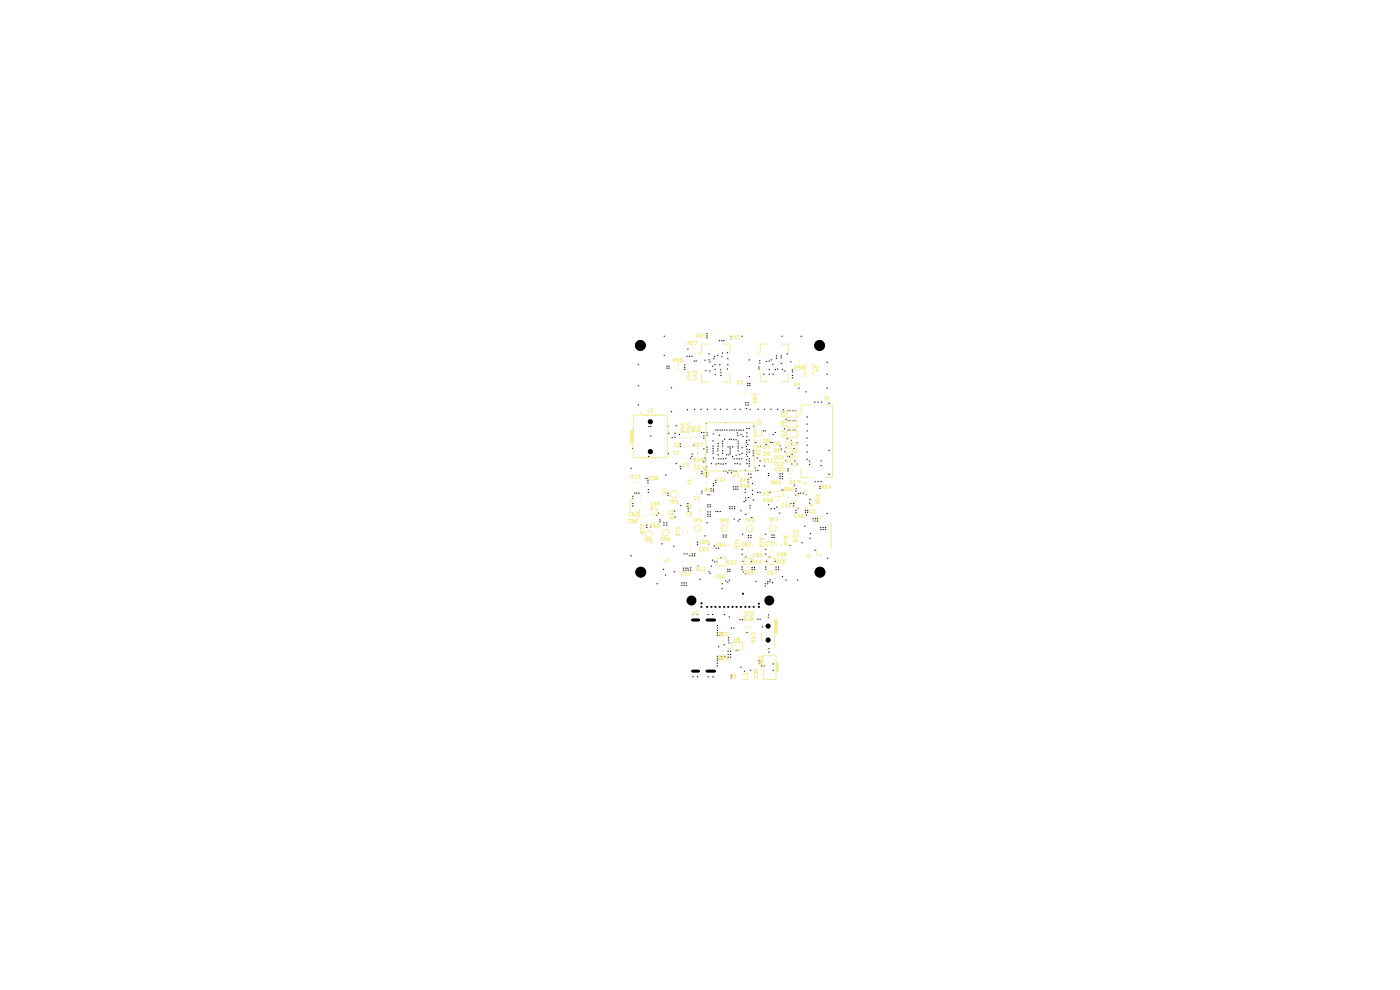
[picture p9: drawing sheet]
<svg xmlns="http://www.w3.org/2000/svg" width="297mm" height="210mm" viewBox="0 0 297 210" stroke-linecap="round" stroke-linejoin="round" font-family="sans-serif">
<g fill="#000">
<circle cx="135.9" cy="73.3" r="1.14"/>
<circle cx="173.9" cy="73.3" r="1.14"/>
<circle cx="138" cy="89.5" r=".55"/>
<circle cx="138" cy="95.8" r=".55"/>
<circle cx="135.9" cy="121.4" r="1.14"/>
<circle cx="146.7" cy="127.4" r="1.06"/>
<circle cx="162.9" cy="135.8" r=".55"/>
<circle cx="162.9" cy="132.8" r=".55"/>
<circle cx="163.2" cy="127.4" r="1.06"/>
<circle cx="174" cy="121.4" r="1.14"/>
</g>
<path d="M146.9 131.5h1.3M150 131.5h1.6M146.9 142.4h1.3M150 142.4h1.6" fill="none" stroke="#000" stroke-width=".59"/>
<path d="M146.9 131.5h1.3M149.9 131.5h1.7M146.9 142.3h1.3M149.9 142.3h1.7" fill="none" stroke="#000" stroke-width=".51"/>
<path d="M137.5 104.3l.2 .1-.1 .2-.2-.2z" fill="#ececec"/>
<path d="M137.5 104.3l.2 .1-.1 .2-.2-.2z" fill="none" stroke="#ececec" stroke-width=".21"/>
<path d="M135 104.5l.2 .1v.1l-.2-.1z" fill="#ececec"/>
<path d="M135 104.5l.2 .1v.1l-.2-.1z" fill="none" stroke="#ececec" stroke-width=".21"/>
<path d="M134.6 104.5l.2 .1-.1 .1-.2-.1z" fill="#ececec"/>
<path d="M134.6 104.5l.2 .1-.1 .1-.2-.1z" fill="none" stroke="#ececec" stroke-width=".21"/>
<path d="M134.2 105.2l.2 .1-.1 .1-.2-.1z" fill="#ececec"/>
<path d="M134.2 105.2l.2 .1-.1 .1-.2-.1z" fill="none" stroke="#ececec" stroke-width=".21"/>
<path d="M135.5 104.5l.2 .1v.1l-.2-.1z" fill="#ececec"/>
<path d="M135.5 104.5l.2 .1v.1l-.2-.1z" fill="none" stroke="#ececec" stroke-width=".21"/>
<path d="M133.8 99.2l.2 .2v.1l-.2-.1z" fill="#ececec"/>
<path d="M133.8 99.2l.2 .2v.1l-.2-.1z" fill="none" stroke="#ececec" stroke-width=".21"/>
<path d="M134.2 95l.2 .1-.1 .1-.2-.1z" fill="#ececec"/>
<path d="M134.2 95l.2 .1-.1 .1-.2-.1z" fill="none" stroke="#ececec" stroke-width=".21"/>
<path d="M134.2 92.5l.2 .1-.1 .1-.2-.1z" fill="#ececec"/>
<path d="M134.2 92.5l.2 .1-.1 .1-.2-.1z" fill="none" stroke="#ececec" stroke-width=".21"/>
<path d="M138 92.4l.2 .1-.1 .1-.2-.1z" fill="#ececec"/>
<path d="M138 92.4l.2 .1-.1 .1-.2-.1z" fill="none" stroke="#ececec" stroke-width=".21"/>
<path d="M137.6 96.7l.2 .1-.1 .1-.2-.1z" fill="#ececec"/>
<path d="M137.6 96.7l.2 .1-.1 .1-.2-.1z" fill="none" stroke="#ececec" stroke-width=".21"/>
<path d="M137.5 103.7l.2 .1-.1 .2-.2-.2z" fill="#ececec"/>
<path d="M137.5 103.7l.2 .1-.1 .2-.2-.2z" fill="none" stroke="#ececec" stroke-width=".21"/>
<path d="M137.4 101.4l.2 .1-.1 .1-.2-.1z" fill="#ececec"/>
<path d="M137.4 101.4l.2 .1-.1 .1-.2-.1z" fill="none" stroke="#ececec" stroke-width=".21"/>
<path d="M137.4 102.3l.2 .1-.1 .1-.2-.1z" fill="#ececec"/>
<path d="M137.4 102.3l.2 .1-.1 .1-.2-.1z" fill="none" stroke="#ececec" stroke-width=".21"/>
<path d="M137.4 101.8l.2 .1-.1 .1-.2-.1z" fill="#ececec"/>
<path d="M137.4 101.8l.2 .1-.1 .1-.2-.1z" fill="none" stroke="#ececec" stroke-width=".21"/>
<path d="M137 101.4l.2 .1-.1 .1-.2-.1z" fill="#ececec"/>
<path d="M137 101.4l.2 .1-.1 .1-.2-.1z" fill="none" stroke="#ececec" stroke-width=".21"/>
<path d="M148.8 99.9l.2 .1v.2l-.2-.2z" fill="#ececec"/>
<path d="M148.8 99.9l.2 .1v.2l-.2-.2z" fill="none" stroke="#ececec" stroke-width=".21"/>
<path d="M143.4 98.2l.2 .1-.1 .2-.2-.2z" fill="#ececec"/>
<path d="M143.4 98.2l.2 .1-.1 .2-.2-.2z" fill="none" stroke="#ececec" stroke-width=".21"/>
<path d="M141.6 105l.2 .1v.1l-.2-.1z" fill="#ececec"/>
<path d="M141.6 105l.2 .1v.1l-.2-.1z" fill="none" stroke="#ececec" stroke-width=".21"/>
<path d="M141.6 104.5l.2 .1v.1l-.2-.1z" fill="#ececec"/>
<path d="M141.6 104.5l.2 .1v.1l-.2-.1z" fill="none" stroke="#ececec" stroke-width=".21"/>
<path d="M141.2 100.7l.2 .1-.1 .1-.2-.1z" fill="#ececec"/>
<path d="M141.2 100.7l.2 .1-.1 .1-.2-.1z" fill="none" stroke="#ececec" stroke-width=".21"/>
<path d="M135.4 77.2l.2 .1-.1 .2-.2-.2z" fill="#ececec"/>
<path d="M135.4 77.2l.2 .1-.1 .2-.2-.2z" fill="none" stroke="#ececec" stroke-width=".21"/>
<path d="M142.4 87.2l.2 .1-.1 .2-.2-.2z" fill="#ececec"/>
<path d="M142.4 87.2l.2 .1-.1 .2-.2-.2z" fill="none" stroke="#ececec" stroke-width=".21"/>
<path d="M135.4 81.7l.2 .1-.1 .1-.2-.1z" fill="#ececec"/>
<path d="M135.4 81.7l.2 .1-.1 .1-.2-.1z" fill="none" stroke="#ececec" stroke-width=".21"/>
<path d="M135.4 85.8l.2 .1-.1 .1-.2-.1z" fill="#ececec"/>
<path d="M135.4 85.8l.2 .1-.1 .1-.2-.1z" fill="none" stroke="#ececec" stroke-width=".21"/>
<path d="M149.8 89.8l.1 .1v.1l-.2-.1z" fill="#ececec"/>
<path d="M149.8 89.8l.1 .1v.1l-.2-.1z" fill="none" stroke="#ececec" stroke-width=".21"/>
<path d="M151.3 92l.2 .1-.1 .1-.2-.1z" fill="#ececec"/>
<path d="M151.3 92l.2 .1-.1 .1-.2-.1z" fill="none" stroke="#ececec" stroke-width=".21"/>
<path d="M153.8 89.5l.2 .1-.1 .1-.1-.1z" fill="#ececec"/>
<path d="M153.8 89.5l.2 .1-.1 .1-.1-.1z" fill="none" stroke="#ececec" stroke-width=".21"/>
<path d="M152.2 91.1l.2 .1-.1 .1-.1-.1z" fill="#ececec"/>
<path d="M152.2 91.1l.2 .1-.1 .1-.1-.1z" fill="none" stroke="#ececec" stroke-width=".21"/>
<path d="M152.7 91.1l.2 .1-.1 .1-.1-.1z" fill="#ececec"/>
<path d="M152.7 91.1l.2 .1-.1 .1-.1-.1z" fill="none" stroke="#ececec" stroke-width=".21"/>
<path d="M151.8 91.1l.2 .1-.1 .1-.2-.1z" fill="#ececec"/>
<path d="M151.8 91.1l.2 .1-.1 .1-.2-.1z" fill="none" stroke="#ececec" stroke-width=".21"/>
<path d="M134.2 91.2l.2 .1-.1 .1-.2-.1z" fill="#ececec"/>
<path d="M134.2 91.2l.2 .1-.1 .1-.2-.1z" fill="none" stroke="#ececec" stroke-width=".21"/>
<path d="M137.6 90.4l.2 .1-.1 .1-.2-.1z" fill="#ececec"/>
<path d="M137.6 90.4l.2 .1-.1 .1-.2-.1z" fill="none" stroke="#ececec" stroke-width=".21"/>
<path d="M138 90.4l.2 .1-.1 .1-.2-.1z" fill="#ececec"/>
<path d="M138 90.4l.2 .1-.1 .1-.2-.1z" fill="none" stroke="#ececec" stroke-width=".21"/>
<path d="M141.6 90.3l.2 .1v.1l-.2-.1z" fill="#ececec"/>
<path d="M141.6 90.3l.2 .1v.1l-.2-.1z" fill="none" stroke="#ececec" stroke-width=".21"/>
<path d="M141.5 90.9l.2 .1v.1l-.2-.1z" fill="#ececec"/>
<path d="M141.5 90.9l.2 .1v.1l-.2-.1z" fill="none" stroke="#ececec" stroke-width=".21"/>
<path d="M143.4 90.2l.2 .1-.1 .1-.2-.1z" fill="#ececec"/>
<path d="M143.4 90.2l.2 .1-.1 .1-.2-.1z" fill="none" stroke="#ececec" stroke-width=".21"/>
<path d="M153.7 93.1l.1 .1v.1l-.2-.1z" fill="#ececec"/>
<path d="M153.7 93.1l.1 .1v.1l-.2-.1z" fill="none" stroke="#ececec" stroke-width=".21"/>
<path d="M154.4 94.7l.2 .1-.1 .1-.1-.1z" fill="#ececec"/>
<path d="M154.4 94.7l.2 .1-.1 .1-.1-.1z" fill="none" stroke="#ececec" stroke-width=".21"/>
<path d="M152.6 92.2l.1 .1v.1l-.2-.1z" fill="#ececec"/>
<path d="M152.6 92.2l.1 .1v.1l-.2-.1z" fill="none" stroke="#ececec" stroke-width=".21"/>
<path d="M153.1 91.1l.2 .1v.1l-.2-.1z" fill="#ececec"/>
<path d="M153.1 91.1l.2 .1v.1l-.2-.1z" fill="none" stroke="#ececec" stroke-width=".21"/>
<path d="M154.2 91.1l.2 .1-.1 .1-.2-.1z" fill="#ececec"/>
<path d="M154.2 91.1l.2 .1-.1 .1-.2-.1z" fill="none" stroke="#ececec" stroke-width=".21"/>
<path d="M153.7 91.1l.1 .1v.1l-.2-.1z" fill="#ececec"/>
<path d="M153.7 91.1l.1 .1v.1l-.2-.1z" fill="none" stroke="#ececec" stroke-width=".21"/>
<path d="M151.8 102.2l.2 .1-.1 .1-.2-.1z" fill="#ececec"/>
<path d="M151.8 102.2l.2 .1-.1 .1-.2-.1z" fill="none" stroke="#ececec" stroke-width=".21"/>
<path d="M151.8 101.8l.2 .1-.1 .1-.2-.1z" fill="#ececec"/>
<path d="M151.8 101.8l.2 .1-.1 .1-.2-.1z" fill="none" stroke="#ececec" stroke-width=".21"/>
<path d="M149.8 101l.1 .1v.2l-.2-.2z" fill="#ececec"/>
<path d="M149.8 101l.1 .1v.2l-.2-.2z" fill="none" stroke="#ececec" stroke-width=".21"/>
<path d="M149.8 100.6l.1 .1v.1l-.2-.1z" fill="#ececec"/>
<path d="M149.8 100.6l.1 .1v.1l-.2-.1z" fill="none" stroke="#ececec" stroke-width=".21"/>
<path d="M151.3 102.5l.2 .1-.1 .1-.2-.1z" fill="#ececec"/>
<path d="M151.3 102.5l.2 .1-.1 .1-.2-.1z" fill="none" stroke="#ececec" stroke-width=".21"/>
<path d="M151.3 102.9l.2 .1-.1 .1-.2-.1z" fill="#ececec"/>
<path d="M151.3 102.9l.2 .1-.1 .1-.2-.1z" fill="none" stroke="#ececec" stroke-width=".21"/>
<path d="M154.3 100.2l.2 .1v.1l-.2-.1z" fill="#ececec"/>
<path d="M154.3 100.2l.2 .1v.1l-.2-.1z" fill="none" stroke="#ececec" stroke-width=".21"/>
<path d="M154.6 99.7l.2 .1-.1 .1-.2-.1z" fill="#ececec"/>
<path d="M154.6 99.7l.2 .1-.1 .1-.2-.1z" fill="none" stroke="#ececec" stroke-width=".21"/>
<path d="M153.5 99.8l.2 .2-.1 .1-.2-.1z" fill="#ececec"/>
<path d="M153.5 99.8l.2 .2-.1 .1-.2-.1z" fill="none" stroke="#ececec" stroke-width=".21"/>
<path d="M154 99.8l.2 .2-.1 .1-.2-.1z" fill="#ececec"/>
<path d="M154 99.8l.2 .2-.1 .1-.2-.1z" fill="none" stroke="#ececec" stroke-width=".21"/>
<path d="M149 97.5l.2 .1-.1 .1-.2-.1z" fill="#ececec"/>
<path d="M149 97.5l.2 .1-.1 .1-.2-.1z" fill="none" stroke="#ececec" stroke-width=".21"/>
<path d="M149.7 97.5l.2 .1-.1 .1-.2-.1z" fill="#ececec"/>
<path d="M149.7 97.5l.2 .1-.1 .1-.2-.1z" fill="none" stroke="#ececec" stroke-width=".21"/>
<path d="M149.8 100.1l.1 .1v.1l-.2-.1z" fill="#ececec"/>
<path d="M149.8 100.1l.1 .1v.1l-.2-.1z" fill="none" stroke="#ececec" stroke-width=".21"/>
<path d="M149.3 97.9l.1 .1v.1l-.2-.1z" fill="#ececec"/>
<path d="M149.3 97.9l.1 .1v.1l-.2-.1z" fill="none" stroke="#ececec" stroke-width=".21"/>
<path d="M149.5 97l.2 .2-.1 .1-.2-.1z" fill="#ececec"/>
<path d="M149.5 97l.2 .2-.1 .1-.2-.1z" fill="none" stroke="#ececec" stroke-width=".21"/>
<path d="M149.8 98.9l.2 .1v.1l-.2-.1z" fill="#ececec"/>
<path d="M149.8 98.9l.2 .1v.1l-.2-.1z" fill="none" stroke="#ececec" stroke-width=".21"/>
<path d="M149.7 99.6l.2 .1-.1 .1-.2-.1z" fill="#ececec"/>
<path d="M149.7 99.6l.2 .1-.1 .1-.2-.1z" fill="none" stroke="#ececec" stroke-width=".21"/>
<path d="M153.2 94l.2 .1v.1l-.2-.1z" fill="#ececec"/>
<path d="M153.2 94l.2 .1v.1l-.2-.1z" fill="none" stroke="#ececec" stroke-width=".21"/>
<path d="M154.7 93.1l.2 .1-.1 .1-.2-.1z" fill="#ececec"/>
<path d="M154.7 93.1l.2 .1-.1 .1-.2-.1z" fill="none" stroke="#ececec" stroke-width=".21"/>
<path d="M153.2 93.5l.2 .1v.1l-.2-.1z" fill="#ececec"/>
<path d="M153.2 93.5l.2 .1v.1l-.2-.1z" fill="none" stroke="#ececec" stroke-width=".21"/>
<path d="M153.2 94.5l.2 .1v.1l-.2-.1z" fill="#ececec"/>
<path d="M153.2 94.5l.2 .1v.1l-.2-.1z" fill="none" stroke="#ececec" stroke-width=".21"/>
<path d="M154.1 96.4l.2 .1-.1 .1-.2-.1z" fill="#ececec"/>
<path d="M154.1 96.4l.2 .1-.1 .1-.2-.1z" fill="none" stroke="#ececec" stroke-width=".21"/>
<path d="M153.2 95.5l.2 .1v.1l-.2-.1z" fill="#ececec"/>
<path d="M153.2 95.5l.2 .1v.1l-.2-.1z" fill="none" stroke="#ececec" stroke-width=".21"/>
<path d="M153.2 96l.2 .1v.2l-.2-.2z" fill="#ececec"/>
<path d="M153.2 96l.2 .1v.2l-.2-.2z" fill="none" stroke="#ececec" stroke-width=".21"/>
<path d="M152.3 96.4l.2 .1-.1 .1-.2-.1z" fill="#ececec"/>
<path d="M152.3 96.4l.2 .1-.1 .1-.2-.1z" fill="none" stroke="#ececec" stroke-width=".21"/>
<path d="M152.2 95.5l.2 .1-.1 .1-.1-.1z" fill="#ececec"/>
<path d="M152.2 95.5l.2 .1-.1 .1-.1-.1z" fill="none" stroke="#ececec" stroke-width=".21"/>
<path d="M152.3 94.5l.2 .1-.1 .1-.2-.1z" fill="#ececec"/>
<path d="M152.3 94.5l.2 .1-.1 .1-.2-.1z" fill="none" stroke="#ececec" stroke-width=".21"/>
<path d="M152.2 95.1l.2 .1-.1 .1-.1-.1z" fill="#ececec"/>
<path d="M152.2 95.1l.2 .1-.1 .1-.1-.1z" fill="none" stroke="#ececec" stroke-width=".21"/>
<path d="M152.3 94l.2 .1-.1 .1-.2-.1z" fill="#ececec"/>
<path d="M152.3 94l.2 .1-.1 .1-.2-.1z" fill="none" stroke="#ececec" stroke-width=".21"/>
<path d="M151.2 95.5l.2 .1-.1 .1-.2-.1z" fill="#ececec"/>
<path d="M151.2 95.5l.2 .1-.1 .1-.2-.1z" fill="none" stroke="#ececec" stroke-width=".21"/>
<path d="M149.9 94.8l.2 .1v.1l-.2-.1z" fill="#ececec"/>
<path d="M149.9 94.8l.2 .1v.1l-.2-.1z" fill="none" stroke="#ececec" stroke-width=".21"/>
<path d="M149.9 95.3l.2 .1v.1l-.2-.1z" fill="#ececec"/>
<path d="M149.9 95.3l.2 .1v.1l-.2-.1z" fill="none" stroke="#ececec" stroke-width=".21"/>
<path d="M151.2 93.4l.2 .1-.1 .1-.2-.1z" fill="#ececec"/>
<path d="M151.2 93.4l.2 .1-.1 .1-.2-.1z" fill="none" stroke="#ececec" stroke-width=".21"/>
<path d="M151.2 96l.2 .1-.1 .2-.2-.2z" fill="#ececec"/>
<path d="M151.2 96l.2 .1-.1 .2-.2-.2z" fill="none" stroke="#ececec" stroke-width=".21"/>
<path d="M149.3 95.1l.1 .1v.1l-.2-.1z" fill="#ececec"/>
<path d="M149.3 95.1l.1 .1v.1l-.2-.1z" fill="none" stroke="#ececec" stroke-width=".21"/>
<path d="M151.2 94.5l.2 .1-.1 .1-.2-.1z" fill="#ececec"/>
<path d="M151.2 94.5l.2 .1-.1 .1-.2-.1z" fill="none" stroke="#ececec" stroke-width=".21"/>
<path d="M151.2 95l.2 .1-.1 .1-.2-.1z" fill="#ececec"/>
<path d="M151.2 95l.2 .1-.1 .1-.2-.1z" fill="none" stroke="#ececec" stroke-width=".21"/>
<path d="M154.6 96.4l.2 .1-.1 .1-.2-.1z" fill="#ececec"/>
<path d="M154.6 96.4l.2 .1-.1 .1-.2-.1z" fill="none" stroke="#ececec" stroke-width=".21"/>
<path d="M153.9 98.2l.2 .1-.1 .2-.2-.2z" fill="#ececec"/>
<path d="M153.9 98.2l.2 .1-.1 .2-.2-.2z" fill="none" stroke="#ececec" stroke-width=".21"/>
<path d="M153.4 98.3l.2 .1-.1 .1-.2-.1z" fill="#ececec"/>
<path d="M153.4 98.3l.2 .1-.1 .1-.2-.1z" fill="none" stroke="#ececec" stroke-width=".21"/>
<path d="M152.9 97.2l.2 .1-.1 .1-.2-.1z" fill="#ececec"/>
<path d="M152.9 97.2l.2 .1-.1 .1-.2-.1z" fill="none" stroke="#ececec" stroke-width=".21"/>
<path d="M153.9 97.1l.2 .1-.1 .2-.2-.2z" fill="#ececec"/>
<path d="M153.9 97.1l.2 .1-.1 .2-.2-.2z" fill="none" stroke="#ececec" stroke-width=".21"/>
<path d="M153.4 97.2l.2 .1-.1 .1-.2-.1z" fill="#ececec"/>
<path d="M153.4 97.2l.2 .1-.1 .1-.2-.1z" fill="none" stroke="#ececec" stroke-width=".21"/>
<path d="M151.9 98.3l.2 .1-.1 .1-.2-.1z" fill="#ececec"/>
<path d="M151.9 98.3l.2 .1-.1 .1-.2-.1z" fill="none" stroke="#ececec" stroke-width=".21"/>
<path d="M151.3 97l.2 .2-.1 .1-.2-.1z" fill="#ececec"/>
<path d="M151.3 97l.2 .2-.1 .1-.2-.1z" fill="none" stroke="#ececec" stroke-width=".21"/>
<path d="M152.9 98.3l.2 .1-.1 .1-.2-.1z" fill="#ececec"/>
<path d="M152.9 98.3l.2 .1-.1 .1-.2-.1z" fill="none" stroke="#ececec" stroke-width=".21"/>
<path d="M152.4 98.2l.2 .1-.1 .2-.2-.2z" fill="#ececec"/>
<path d="M152.4 98.2l.2 .1-.1 .2-.2-.2z" fill="none" stroke="#ececec" stroke-width=".21"/>
<path d="M152.4 97.2l.2 .1-.1 .1-.2-.1z" fill="#ececec"/>
<path d="M152.4 97.2l.2 .1-.1 .1-.2-.1z" fill="none" stroke="#ececec" stroke-width=".21"/>
<path d="M150.9 98.2l.1 .1v.2l-.2-.2z" fill="#ececec"/>
<path d="M150.9 98.2l.1 .1v.2l-.2-.2z" fill="none" stroke="#ececec" stroke-width=".21"/>
<path d="M154.8 95.6l.2 .1v.1l-.2-.1z" fill="#ececec"/>
<path d="M154.8 95.6l.2 .1v.1l-.2-.1z" fill="none" stroke="#ececec" stroke-width=".21"/>
<path d="M154.8 96l.2 .1v.2l-.2-.2z" fill="#ececec"/>
<path d="M154.8 96l.2 .1v.2l-.2-.2z" fill="none" stroke="#ececec" stroke-width=".21"/>
<path d="M156.5 95.5l.2 .1v.1l-.2-.1z" fill="#ececec"/>
<path d="M156.5 95.5l.2 .1v.1l-.2-.1z" fill="none" stroke="#ececec" stroke-width=".21"/>
<path d="M156.1 96.5l.2 .1-.1 .1-.2-.1z" fill="#ececec"/>
<path d="M156.1 96.5l.2 .1-.1 .1-.2-.1z" fill="none" stroke="#ececec" stroke-width=".21"/>
<path d="M155.3 96.7l.2 .1v.1l-.2-.1z" fill="#ececec"/>
<path d="M155.3 96.7l.2 .1v.1l-.2-.1z" fill="none" stroke="#ececec" stroke-width=".21"/>
<path d="M154.8 94.7l.2 .1v.1l-.2-.1z" fill="#ececec"/>
<path d="M154.8 94.7l.2 .1v.1l-.2-.1z" fill="none" stroke="#ececec" stroke-width=".21"/>
<path d="M155.3 94.7l.2 .1v.1l-.2-.1z" fill="#ececec"/>
<path d="M155.3 94.7l.2 .1v.1l-.2-.1z" fill="none" stroke="#ececec" stroke-width=".21"/>
<path d="M154.8 95.1l.2 .1v.1l-.2-.1z" fill="#ececec"/>
<path d="M154.8 95.1l.2 .1v.1l-.2-.1z" fill="none" stroke="#ececec" stroke-width=".21"/>
<path d="M155.1 93.1l.2 .1-.1 .1-.2-.1z" fill="#ececec"/>
<path d="M155.1 93.1l.2 .1-.1 .1-.2-.1z" fill="none" stroke="#ececec" stroke-width=".21"/>
<path d="M155.6 93.2l.2 .1-.1 .1-.2-.1z" fill="#ececec"/>
<path d="M155.6 93.2l.2 .1-.1 .1-.2-.1z" fill="none" stroke="#ececec" stroke-width=".21"/>
<path d="M156.1 93.2l.2 .1-.1 .1-.2-.1z" fill="#ececec"/>
<path d="M156.1 93.2l.2 .1-.1 .1-.2-.1z" fill="none" stroke="#ececec" stroke-width=".21"/>
<path d="M158.9 95.8l.2 .1-.1 .1-.2-.1z" fill="#ececec"/>
<path d="M158.9 95.8l.2 .1-.1 .1-.2-.1z" fill="none" stroke="#ececec" stroke-width=".21"/>
<path d="M159.8 96l.1 .1v.2l-.2-.2z" fill="#ececec"/>
<path d="M159.8 96l.1 .1v.2l-.2-.2z" fill="none" stroke="#ececec" stroke-width=".21"/>
<path d="M158.3 96.3l.2 .1-.1 .1-.2-.1z" fill="#ececec"/>
<path d="M158.3 96.3l.2 .1-.1 .1-.2-.1z" fill="none" stroke="#ececec" stroke-width=".21"/>
<path d="M159.8 95.5l.1 .1v.1l-.2-.1z" fill="#ececec"/>
<path d="M159.8 95.5l.1 .1v.1l-.2-.1z" fill="none" stroke="#ececec" stroke-width=".21"/>
<path d="M159.8 96.5l.1 .2v.1l-.2-.1z" fill="#ececec"/>
<path d="M159.8 96.5l.1 .2v.1l-.2-.1z" fill="none" stroke="#ececec" stroke-width=".21"/>
<path d="M158.5 96.7l.2 .1-.1 .1-.2-.1z" fill="#ececec"/>
<path d="M158.5 96.7l.2 .1-.1 .1-.2-.1z" fill="none" stroke="#ececec" stroke-width=".21"/>
<path d="M158.4 95.2l.2 .1-.1 .1-.2-.1z" fill="#ececec"/>
<path d="M158.4 95.2l.2 .1-.1 .1-.2-.1z" fill="none" stroke="#ececec" stroke-width=".21"/>
<path d="M158.9 95.3l.2 .1-.1 .1-.2-.1z" fill="#ececec"/>
<path d="M158.9 95.3l.2 .1-.1 .1-.2-.1z" fill="none" stroke="#ececec" stroke-width=".21"/>
<path d="M158.4 95.8l.2 .1-.1 .1-.2-.1z" fill="#ececec"/>
<path d="M158.4 95.8l.2 .1-.1 .1-.2-.1z" fill="none" stroke="#ececec" stroke-width=".21"/>
<path d="M158.6 94.2l.2 .1-.1 .1-.2-.1z" fill="#ececec"/>
<path d="M158.6 94.2l.2 .1-.1 .1-.2-.1z" fill="none" stroke="#ececec" stroke-width=".21"/>
<path d="M158.2 94.6l.2 .1v.1l-.2-.1z" fill="#ececec"/>
<path d="M158.2 94.6l.2 .1v.1l-.2-.1z" fill="none" stroke="#ececec" stroke-width=".21"/>
<path d="M158.3 93.7l.2 .2-.1 .1-.2-.1z" fill="#ececec"/>
<path d="M158.3 93.7l.2 .2-.1 .1-.2-.1z" fill="none" stroke="#ececec" stroke-width=".21"/>
<path d="M157.4 96l.2 .1-.1 .2-.2-.2z" fill="#ececec"/>
<path d="M157.4 96l.2 .1-.1 .2-.2-.2z" fill="none" stroke="#ececec" stroke-width=".21"/>
<path d="M157.4 94.8l.2 .2-.1 .1-.2-.1z" fill="#ececec"/>
<path d="M157.4 94.8l.2 .2-.1 .1-.2-.1z" fill="none" stroke="#ececec" stroke-width=".21"/>
<path d="M156.5 94.5l.2 .1v.1l-.2-.1z" fill="#ececec"/>
<path d="M156.5 94.5l.2 .1v.1l-.2-.1z" fill="none" stroke="#ececec" stroke-width=".21"/>
<path d="M156.9 96.3l.2 .1-.1 .1-.2-.1z" fill="#ececec"/>
<path d="M156.9 96.3l.2 .1-.1 .1-.2-.1z" fill="none" stroke="#ececec" stroke-width=".21"/>
<path d="M156.5 94.9l.2 .1v.2l-.2-.2z" fill="#ececec"/>
<path d="M156.5 94.9l.2 .1v.2l-.2-.2z" fill="none" stroke="#ececec" stroke-width=".21"/>
<path d="M146.2 75.5l.2 .1-.1 .1-.2-.1z" fill="#ececec"/>
<path d="M146.2 75.5l.2 .1-.1 .1-.2-.1z" fill="none" stroke="#ececec" stroke-width=".21"/>
<path d="M146.7 75.5l.2 .1-.1 .1-.2-.1z" fill="#ececec"/>
<path d="M146.7 75.5l.2 .1-.1 .1-.2-.1z" fill="none" stroke="#ececec" stroke-width=".21"/>
<path d="M147.2 76.5l.2 .1-.1 .1-.1-.1z" fill="#ececec"/>
<path d="M147.2 76.5l.2 .1-.1 .1-.1-.1z" fill="none" stroke="#ececec" stroke-width=".21"/>
<path d="M147.6 76.5l.2 .1v.1l-.2-.1z" fill="#ececec"/>
<path d="M147.6 76.5l.2 .1v.1l-.2-.1z" fill="none" stroke="#ececec" stroke-width=".21"/>
<path d="M142.4 82.1l.2 .2-.1 .1-.2-.1z" fill="#ececec"/>
<path d="M142.4 82.1l.2 .2-.1 .1-.2-.1z" fill="none" stroke="#ececec" stroke-width=".21"/>
<path d="M145.2 77.8l.2 .1-.1 .2-.2-.2z" fill="#ececec"/>
<path d="M145.2 77.8l.2 .1-.1 .2-.2-.2z" fill="none" stroke="#ececec" stroke-width=".21"/>
<path d="M145.2 78.3l.2 .1-.1 .1-.2-.1z" fill="#ececec"/>
<path d="M145.2 78.3l.2 .1-.1 .1-.2-.1z" fill="none" stroke="#ececec" stroke-width=".21"/>
<path d="M141.9 77.6l.2 .1-.1 .1-.2-.1z" fill="#ececec"/>
<path d="M141.9 77.6l.2 .1-.1 .1-.2-.1z" fill="none" stroke="#ececec" stroke-width=".21"/>
<path d="M141.5 78l.2 .1-.1 .1-.2-.1z" fill="#ececec"/>
<path d="M141.5 78l.2 .1-.1 .1-.2-.1z" fill="none" stroke="#ececec" stroke-width=".21"/>
<path d="M141.5 77.6l.2 .1-.1 .1-.2-.1z" fill="#ececec"/>
<path d="M141.5 77.6l.2 .1-.1 .1-.2-.1z" fill="none" stroke="#ececec" stroke-width=".21"/>
<path d="M141.9 78l.2 .1-.1 .1-.2-.1z" fill="#ececec"/>
<path d="M141.9 78l.2 .1-.1 .1-.2-.1z" fill="none" stroke="#ececec" stroke-width=".21"/>
<path d="M152.9 79.5l.2 .1-.1 .1-.2-.1z" fill="#ececec"/>
<path d="M152.9 79.5l.2 .1-.1 .1-.2-.1z" fill="none" stroke="#ececec" stroke-width=".21"/>
<path d="M151.7 79.4l.2 .1-.1 .1-.2-.1z" fill="#ececec"/>
<path d="M151.7 79.4l.2 .1-.1 .1-.2-.1z" fill="none" stroke="#ececec" stroke-width=".21"/>
<path d="M150.5 78.6l.2 .1-.1 .1-.1-.1z" fill="#ececec"/>
<path d="M150.5 78.6l.2 .1-.1 .1-.1-.1z" fill="none" stroke="#ececec" stroke-width=".21"/>
<path d="M149.7 78.5l.2 .1-.1 .1-.2-.1z" fill="#ececec"/>
<path d="M149.7 78.5l.2 .1-.1 .1-.2-.1z" fill="none" stroke="#ececec" stroke-width=".21"/>
<path d="M149.5 76.3l.2 .1-.1 .1-.2-.1z" fill="#ececec"/>
<path d="M149.5 76.3l.2 .1-.1 .1-.2-.1z" fill="none" stroke="#ececec" stroke-width=".21"/>
<path d="M152.9 78.9l.2 .1-.1 .2-.2-.2z" fill="#ececec"/>
<path d="M152.9 78.9l.2 .1-.1 .2-.2-.2z" fill="none" stroke="#ececec" stroke-width=".21"/>
<path d="M150 86.7l.2 .1-.1 .1-.2-.1z" fill="#ececec"/>
<path d="M150 86.7l.2 .1-.1 .1-.2-.1z" fill="none" stroke="#ececec" stroke-width=".21"/>
<path d="M148.7 86.7l.1 .1v.1l-.2-.1z" fill="#ececec"/>
<path d="M148.7 86.7l.1 .1v.1l-.2-.1z" fill="none" stroke="#ececec" stroke-width=".21"/>
<path d="M147.3 86.7l.2 .1-.1 .1-.2-.1z" fill="#ececec"/>
<path d="M147.3 86.7l.2 .1-.1 .1-.2-.1z" fill="none" stroke="#ececec" stroke-width=".21"/>
<path d="M145.8 86.8l.2 .1-.1 .1-.2-.1z" fill="#ececec"/>
<path d="M145.8 86.8l.2 .1-.1 .1-.2-.1z" fill="none" stroke="#ececec" stroke-width=".21"/>
<path d="M150.4 76.2l.1 .1v.1l-.2-.1z" fill="#ececec"/>
<path d="M150.4 76.2l.1 .1v.1l-.2-.1z" fill="none" stroke="#ececec" stroke-width=".21"/>
<path d="M150.5 76.6l.2 .2-.1 .1-.1-.1z" fill="#ececec"/>
<path d="M150.5 76.6l.2 .2-.1 .1-.1-.1z" fill="none" stroke="#ececec" stroke-width=".21"/>
<path d="M150.4 74.9l.1 .2v.1l-.2-.1z" fill="#ececec"/>
<path d="M150.4 74.9l.1 .2v.1l-.2-.1z" fill="none" stroke="#ececec" stroke-width=".21"/>
<path d="M154.3 76l.2 .1v.1l-.2-.1z" fill="#ececec"/>
<path d="M154.3 76l.2 .1v.1l-.2-.1z" fill="none" stroke="#ececec" stroke-width=".21"/>
<path d="M154.3 77.2l.2 .1v.2l-.2-.2z" fill="#ececec"/>
<path d="M154.3 77.2l.2 .1v.2l-.2-.2z" fill="none" stroke="#ececec" stroke-width=".21"/>
<path d="M153.2 74.8l.2 .1v.1l-.2-.1z" fill="#ececec"/>
<path d="M153.2 74.8l.2 .1v.1l-.2-.1z" fill="none" stroke="#ececec" stroke-width=".21"/>
<path d="M154.2 74.7l.2 .1v.1l-.2-.1z" fill="#ececec"/>
<path d="M154.2 74.7l.2 .1v.1l-.2-.1z" fill="none" stroke="#ececec" stroke-width=".21"/>
<path d="M153.1 75.5l.2 .2-.1 .1-.2-.1z" fill="#ececec"/>
<path d="M153.1 75.5l.2 .2-.1 .1-.2-.1z" fill="none" stroke="#ececec" stroke-width=".21"/>
<path d="M153.5 72.2l.2 .1-.1 .1-.2-.1z" fill="#ececec"/>
<path d="M153.5 72.2l.2 .1-.1 .1-.2-.1z" fill="none" stroke="#ececec" stroke-width=".21"/>
<path d="M153.1 72.2l.2 .1-.1 .1-.2-.1z" fill="#ececec"/>
<path d="M153.1 72.2l.2 .1-.1 .1-.2-.1z" fill="none" stroke="#ececec" stroke-width=".21"/>
<path d="M152.6 72.2l.1 .1v.1l-.2-.1z" fill="#ececec"/>
<path d="M152.6 72.2l.1 .1v.1l-.2-.1z" fill="none" stroke="#ececec" stroke-width=".21"/>
<path d="M140.9 75.3l.2 .1-.1 .1-.2-.1z" fill="#ececec"/>
<path d="M140.9 75.3l.2 .1-.1 .1-.2-.1z" fill="none" stroke="#ececec" stroke-width=".21"/>
<path d="M145.7 75.5l.2 .1-.1 .1-.2-.1z" fill="#ececec"/>
<path d="M145.7 75.5l.2 .1-.1 .1-.2-.1z" fill="none" stroke="#ececec" stroke-width=".21"/>
<path d="M140.9 71.2l.2 .1-.1 .1-.2-.1z" fill="#ececec"/>
<path d="M140.9 71.2l.2 .1-.1 .1-.2-.1z" fill="none" stroke="#ececec" stroke-width=".21"/>
<path d="M145.9 73.9l.2 .1-.1 .2-.2-.2z" fill="#ececec"/>
<path d="M145.9 73.9l.2 .1-.1 .2-.2-.2z" fill="none" stroke="#ececec" stroke-width=".21"/>
<path d="M145.2 77.3l.2 .1-.1 .1-.2-.1z" fill="#ececec"/>
<path d="M145.2 77.3l.2 .1-.1 .1-.2-.1z" fill="none" stroke="#ececec" stroke-width=".21"/>
<path d="M156.4 92.2l.2 .1v.1l-.2-.1z" fill="#ececec"/>
<path d="M156.4 92.2l.2 .1v.1l-.2-.1z" fill="none" stroke="#ececec" stroke-width=".21"/>
<path d="M156.5 94l.2 .1v.1l-.2-.1z" fill="#ececec"/>
<path d="M156.5 94l.2 .1v.1l-.2-.1z" fill="none" stroke="#ececec" stroke-width=".21"/>
<path d="M156.5 93.5l.2 .1v.1l-.2-.1z" fill="#ececec"/>
<path d="M156.5 93.5l.2 .1v.1l-.2-.1z" fill="none" stroke="#ececec" stroke-width=".21"/>
<path d="M157.1 92.1l.2 .1-.1 .1-.1-.1z" fill="#ececec"/>
<path d="M157.1 92.1l.2 .1-.1 .1-.1-.1z" fill="none" stroke="#ececec" stroke-width=".21"/>
<path d="M158.3 93.3l.2 .1-.1 .1-.2-.1z" fill="#ececec"/>
<path d="M158.3 93.3l.2 .1-.1 .1-.2-.1z" fill="none" stroke="#ececec" stroke-width=".21"/>
<path d="M158.9 93.2l.2 .1-.1 .2-.2-.2z" fill="#ececec"/>
<path d="M158.9 93.2l.2 .1-.1 .2-.2-.2z" fill="none" stroke="#ececec" stroke-width=".21"/>
<path d="M158.4 90.8l.2 .1-.1 .1-.2-.1z" fill="#ececec"/>
<path d="M158.4 90.8l.2 .1-.1 .1-.2-.1z" fill="none" stroke="#ececec" stroke-width=".21"/>
<path d="M158.9 90.8l.2 .1-.1 .1-.2-.1z" fill="#ececec"/>
<path d="M158.9 90.8l.2 .1-.1 .1-.2-.1z" fill="none" stroke="#ececec" stroke-width=".21"/>
<path d="M157.6 91.1l.2 .1v.1l-.2-.1z" fill="#ececec"/>
<path d="M157.6 91.1l.2 .1v.1l-.2-.1z" fill="none" stroke="#ececec" stroke-width=".21"/>
<path d="M158.4 91.7l.2 .1-.1 .1-.2-.1z" fill="#ececec"/>
<path d="M158.4 91.7l.2 .1-.1 .1-.2-.1z" fill="none" stroke="#ececec" stroke-width=".21"/>
<path d="M158.4 92.5l.2 .1-.1 .1-.2-.1z" fill="#ececec"/>
<path d="M158.4 92.5l.2 .1-.1 .1-.2-.1z" fill="none" stroke="#ececec" stroke-width=".21"/>
<path d="M157.6 92.5l.1 .1v.1l-.2-.1z" fill="#ececec"/>
<path d="M157.6 92.5l.1 .1v.1l-.2-.1z" fill="none" stroke="#ececec" stroke-width=".21"/>
<path d="M157.1 91.1l.2 .1-.1 .1-.1-.1z" fill="#ececec"/>
<path d="M157.1 91.1l.2 .1-.1 .1-.1-.1z" fill="none" stroke="#ececec" stroke-width=".21"/>
<path d="M156.7 91.1l.2 .1-.1 .1-.2-.1z" fill="#ececec"/>
<path d="M156.7 91.1l.2 .1-.1 .1-.2-.1z" fill="none" stroke="#ececec" stroke-width=".21"/>
<path d="M157 86.7l.1 .1v.1l-.2-.1z" fill="#ececec"/>
<path d="M157 86.7l.1 .1v.1l-.2-.1z" fill="none" stroke="#ececec" stroke-width=".21"/>
<path d="M155.9 86.7l.1 .1v.1l-.2-.1z" fill="#ececec"/>
<path d="M155.9 86.7l.1 .1v.1l-.2-.1z" fill="none" stroke="#ececec" stroke-width=".21"/>
<path d="M158.1 85.8l.2 .1v.1l-.2-.1z" fill="#ececec"/>
<path d="M158.1 85.8l.2 .1v.1l-.2-.1z" fill="none" stroke="#ececec" stroke-width=".21"/>
<path d="M158.7 85.3l.1 .1v.1l-.2-.1z" fill="#ececec"/>
<path d="M158.7 85.3l.1 .1v.1l-.2-.1z" fill="none" stroke="#ececec" stroke-width=".21"/>
<path d="M158.7 85.8l.1 .1v.1l-.2-.1z" fill="#ececec"/>
<path d="M158.7 85.8l.1 .1v.1l-.2-.1z" fill="none" stroke="#ececec" stroke-width=".21"/>
<path d="M158.1 85.3l.2 .1v.1l-.2-.1z" fill="#ececec"/>
<path d="M158.1 85.3l.2 .1v.1l-.2-.1z" fill="none" stroke="#ececec" stroke-width=".21"/>
<path d="M156.4 91.7l.2 .1-.1 .1-.2-.1z" fill="#ececec"/>
<path d="M156.4 91.7l.2 .1-.1 .1-.2-.1z" fill="none" stroke="#ececec" stroke-width=".21"/>
<path d="M154.8 91.1l.1 .1v.1l-.2-.1z" fill="#ececec"/>
<path d="M154.8 91.1l.1 .1v.1l-.2-.1z" fill="none" stroke="#ececec" stroke-width=".21"/>
<path d="M156.2 91.1l.2 .1-.1 .1-.2-.1z" fill="#ececec"/>
<path d="M156.2 91.1l.2 .1-.1 .1-.2-.1z" fill="none" stroke="#ececec" stroke-width=".21"/>
<path d="M155.7 91.1l.2 .1-.1 .1-.2-.1z" fill="#ececec"/>
<path d="M155.7 91.1l.2 .1-.1 .1-.2-.1z" fill="none" stroke="#ececec" stroke-width=".21"/>
<path d="M155.2 91.1l.2 .1-.1 .1-.2-.1z" fill="#ececec"/>
<path d="M155.2 91.1l.2 .1-.1 .1-.2-.1z" fill="none" stroke="#ececec" stroke-width=".21"/>
<path d="M158.6 81.2l.2 .1-.1 .1-.2-.1z" fill="#ececec"/>
<path d="M158.6 81.2l.2 .1-.1 .1-.2-.1z" fill="none" stroke="#ececec" stroke-width=".21"/>
<path d="M159 81.2l.2 .1-.1 .1-.2-.1z" fill="#ececec"/>
<path d="M159 81.2l.2 .1-.1 .1-.2-.1z" fill="none" stroke="#ececec" stroke-width=".21"/>
<path d="M158.6 81.6l.2 .2-.1 .1-.2-.1z" fill="#ececec"/>
<path d="M158.6 81.6l.2 .2-.1 .1-.2-.1z" fill="none" stroke="#ececec" stroke-width=".21"/>
<path d="M159 81.6l.2 .2-.1 .1-.2-.1z" fill="#ececec"/>
<path d="M159 81.6l.2 .2-.1 .1-.2-.1z" fill="none" stroke="#ececec" stroke-width=".21"/>
<path d="M144.3 94.6l.1 .1v.1l-.2-.1z" fill="#ececec"/>
<path d="M144.3 94.6l.1 .1v.1l-.2-.1z" fill="none" stroke="#ececec" stroke-width=".21"/>
<path d="M146.5 97.1l.1 .1v.2l-.2-.2z" fill="#ececec"/>
<path d="M146.5 97.1l.1 .1v.2l-.2-.2z" fill="none" stroke="#ececec" stroke-width=".21"/>
<path d="M146.7 96.7l.2 .1-.1 .1-.2-.1z" fill="#ececec"/>
<path d="M146.7 96.7l.2 .1-.1 .1-.2-.1z" fill="none" stroke="#ececec" stroke-width=".21"/>
<path d="M143.7 94.6l.2 .1-.1 .1-.2-.1z" fill="#ececec"/>
<path d="M143.7 94.6l.2 .1-.1 .1-.2-.1z" fill="none" stroke="#ececec" stroke-width=".21"/>
<path d="M141.7 96.1l.2 .1-.1 .1-.1-.1z" fill="#ececec"/>
<path d="M141.7 96.1l.2 .1-.1 .1-.1-.1z" fill="none" stroke="#ececec" stroke-width=".21"/>
<path d="M144.3 99.3l.2 .1v.2l-.2-.2z" fill="#ececec"/>
<path d="M144.3 99.3l.2 .1v.2l-.2-.2z" fill="none" stroke="#ececec" stroke-width=".21"/>
<path d="M144.3 98.8l.1 .1v.2l-.2-.2z" fill="#ececec"/>
<path d="M144.3 98.8l.1 .1v.2l-.2-.2z" fill="none" stroke="#ececec" stroke-width=".21"/>
<path d="M148.8 100.3l.2 .2v.1l-.2-.1z" fill="#ececec"/>
<path d="M148.8 100.3l.2 .2v.1l-.2-.1z" fill="none" stroke="#ececec" stroke-width=".21"/>
<path d="M148.8 104.1l.2 .1v.1l-.2-.1z" fill="#ececec"/>
<path d="M148.8 104.1l.2 .1v.1l-.2-.1z" fill="none" stroke="#ececec" stroke-width=".21"/>
<path d="M148.8 104.5l.2 .1v.1l-.2-.1z" fill="#ececec"/>
<path d="M148.8 104.5l.2 .1v.1l-.2-.1z" fill="none" stroke="#ececec" stroke-width=".21"/>
<path d="M150.8 103.6l.2 .1-.1 .1-.2-.1z" fill="#ececec"/>
<path d="M150.8 103.6l.2 .1-.1 .1-.2-.1z" fill="none" stroke="#ececec" stroke-width=".21"/>
<path d="M149.8 103.7l.1 .1v.2l-.2-.2z" fill="#ececec"/>
<path d="M149.8 103.7l.1 .1v.2l-.2-.2z" fill="none" stroke="#ececec" stroke-width=".21"/>
<path d="M144.9 91.5l.1 .2v.1l-.2-.1z" fill="#ececec"/>
<path d="M144.9 91.5l.1 .2v.1l-.2-.1z" fill="none" stroke="#ececec" stroke-width=".21"/>
<path d="M149.3 91.6l.1 .1v.2l-.2-.2z" fill="#ececec"/>
<path d="M149.3 91.6l.1 .1v.2l-.2-.2z" fill="none" stroke="#ececec" stroke-width=".21"/>
<path d="M148.7 91.6l.2 .1v.2l-.2-.2z" fill="#ececec"/>
<path d="M148.7 91.6l.2 .1v.2l-.2-.2z" fill="none" stroke="#ececec" stroke-width=".21"/>
<path d="M149.3 92.4l.1 .1v.1l-.2-.1z" fill="#ececec"/>
<path d="M149.3 92.4l.1 .1v.1l-.2-.1z" fill="none" stroke="#ececec" stroke-width=".21"/>
<path d="M146.8 96.2l.2 .1-.1 .1-.2-.1z" fill="#ececec"/>
<path d="M146.8 96.2l.2 .1-.1 .1-.2-.1z" fill="none" stroke="#ececec" stroke-width=".21"/>
<path d="M149.9 95.8l.2 .1v.1l-.2-.1z" fill="#ececec"/>
<path d="M149.9 95.8l.2 .1v.1l-.2-.1z" fill="none" stroke="#ececec" stroke-width=".21"/>
<path d="M149.3 92.9l.1 .1v.1l-.2-.1z" fill="#ececec"/>
<path d="M149.3 92.9l.1 .1v.1l-.2-.1z" fill="none" stroke="#ececec" stroke-width=".21"/>
<path d="M149.9 92.2l.2 .1v.1l-.2-.1z" fill="#ececec"/>
<path d="M149.9 92.2l.2 .1v.1l-.2-.1z" fill="none" stroke="#ececec" stroke-width=".21"/>
<path d="M149.9 91.7l.2 .1v.1l-.2-.1z" fill="#ececec"/>
<path d="M149.9 91.7l.2 .1v.1l-.2-.1z" fill="none" stroke="#ececec" stroke-width=".21"/>
<path d="M147.1 94.3l.1 .2v.1l-.2-.1z" fill="#ececec"/>
<path d="M147.1 94.3l.1 .2v.1l-.2-.1z" fill="none" stroke="#ececec" stroke-width=".21"/>
<path d="M144.3 94.1l.1 .1v.1l-.2-.1z" fill="#ececec"/>
<path d="M144.3 94.1l.1 .1v.1l-.2-.1z" fill="none" stroke="#ececec" stroke-width=".21"/>
<path d="M143.2 92.6l.1 .2v.1l-.2-.1z" fill="#ececec"/>
<path d="M143.2 92.6l.1 .2v.1l-.2-.1z" fill="none" stroke="#ececec" stroke-width=".21"/>
<path d="M142.6 92.7l.2 .1-.1 .2-.2-.2z" fill="#ececec"/>
<path d="M142.6 92.7l.2 .1-.1 .2-.2-.2z" fill="none" stroke="#ececec" stroke-width=".21"/>
<path d="M143.2 91.8l.1 .1v.1l-.2-.1z" fill="#ececec"/>
<path d="M143.2 91.8l.1 .1v.1l-.2-.1z" fill="none" stroke="#ececec" stroke-width=".21"/>
<path d="M144.1 92.1l.2 .1-.1 .1-.2-.1z" fill="#ececec"/>
<path d="M144.1 92.1l.2 .1-.1 .1-.2-.1z" fill="none" stroke="#ececec" stroke-width=".21"/>
<path d="M141.8 91.8l.2 .1-.1 .1-.2-.1z" fill="#ececec"/>
<path d="M141.8 91.8l.2 .1-.1 .1-.2-.1z" fill="none" stroke="#ececec" stroke-width=".21"/>
<path d="M150.5 104.8l.2 .1-.1 .2-.1-.2z" fill="#ececec"/>
<path d="M150.5 104.8l.2 .1-.1 .2-.1-.2z" fill="none" stroke="#ececec" stroke-width=".21"/>
<path d="M150.1 104.8l.2 .1-.1 .2-.2-.2z" fill="#ececec"/>
<path d="M150.1 104.8l.2 .1-.1 .2-.2-.2z" fill="none" stroke="#ececec" stroke-width=".21"/>
<path d="M150.8 104.1l.2 .1-.1 .1-.2-.1z" fill="#ececec"/>
<path d="M150.8 104.1l.2 .1-.1 .1-.2-.1z" fill="none" stroke="#ececec" stroke-width=".21"/>
<path d="M151.3 103.7l.2 .1-.1 .1-.2-.1z" fill="#ececec"/>
<path d="M151.3 103.7l.2 .1-.1 .1-.2-.1z" fill="none" stroke="#ececec" stroke-width=".21"/>
<path d="M151.3 104.1l.2 .1-.1 .1-.2-.1z" fill="#ececec"/>
<path d="M151.3 104.1l.2 .1-.1 .1-.2-.1z" fill="none" stroke="#ececec" stroke-width=".21"/>
<path d="M157 98.3l.1 .1v.1l-.2-.1z" fill="#ececec"/>
<path d="M157 98.3l.1 .1v.1l-.2-.1z" fill="none" stroke="#ececec" stroke-width=".21"/>
<path d="M156.3 97.2l.2 .1-.1 .1-.2-.1z" fill="#ececec"/>
<path d="M156.3 97.2l.2 .1-.1 .1-.2-.1z" fill="none" stroke="#ececec" stroke-width=".21"/>
<path d="M156.8 97.2l.2 .1-.1 .1-.2-.1z" fill="#ececec"/>
<path d="M156.8 97.2l.2 .1-.1 .1-.2-.1z" fill="none" stroke="#ececec" stroke-width=".21"/>
<path d="M157.3 97.2l.2 .1-.1 .1-.2-.1z" fill="#ececec"/>
<path d="M157.3 97.2l.2 .1-.1 .1-.2-.1z" fill="none" stroke="#ececec" stroke-width=".21"/>
<path d="M155.7 97.2l.2 .1-.1 .1-.2-.1z" fill="#ececec"/>
<path d="M155.7 97.2l.2 .1-.1 .1-.2-.1z" fill="none" stroke="#ececec" stroke-width=".21"/>
<path d="M155.9 98.2l.1 .1v.2l-.2-.2z" fill="#ececec"/>
<path d="M155.9 98.2l.1 .1v.2l-.2-.2z" fill="none" stroke="#ececec" stroke-width=".21"/>
<path d="M159.2 100.4l.2 .1v.2l-.2-.2z" fill="#ececec"/>
<path d="M159.2 100.4l.2 .1v.2l-.2-.2z" fill="none" stroke="#ececec" stroke-width=".21"/>
<path d="M158.9 98.7l.2 .2-.1 .1-.2-.1z" fill="#ececec"/>
<path d="M158.9 98.7l.2 .2-.1 .1-.2-.1z" fill="none" stroke="#ececec" stroke-width=".21"/>
<path d="M158.7 100.4l.2 .1v.2l-.2-.2z" fill="#ececec"/>
<path d="M158.7 100.4l.2 .1v.2l-.2-.2z" fill="none" stroke="#ececec" stroke-width=".21"/>
<path d="M159.2 101.2l.2 .1v.1l-.2-.1z" fill="#ececec"/>
<path d="M159.2 101.2l.2 .1v.1l-.2-.1z" fill="none" stroke="#ececec" stroke-width=".21"/>
<path d="M158.3 97.4l.2 .1-.1 .1-.2-.1z" fill="#ececec"/>
<path d="M158.3 97.4l.2 .1-.1 .1-.2-.1z" fill="none" stroke="#ececec" stroke-width=".21"/>
<path d="M158.9 97.7l.2 .1-.1 .1-.2-.1z" fill="#ececec"/>
<path d="M158.9 97.7l.2 .1-.1 .1-.2-.1z" fill="none" stroke="#ececec" stroke-width=".21"/>
<path d="M158.9 97.2l.2 .1-.1 .1-.2-.1z" fill="#ececec"/>
<path d="M158.9 97.2l.2 .1-.1 .1-.2-.1z" fill="none" stroke="#ececec" stroke-width=".21"/>
<path d="M158.9 98.2l.2 .1-.1 .2-.2-.2z" fill="#ececec"/>
<path d="M158.9 98.2l.2 .1-.1 .2-.2-.2z" fill="none" stroke="#ececec" stroke-width=".21"/>
<path d="M158.1 103.7l.1 .1v.1l-.2-.1z" fill="#ececec"/>
<path d="M158.1 103.7l.1 .1v.1l-.2-.1z" fill="none" stroke="#ececec" stroke-width=".21"/>
<path d="M158.1 104.3l.1 .1v.2l-.2-.2z" fill="#ececec"/>
<path d="M158.1 104.3l.1 .1v.2l-.2-.2z" fill="none" stroke="#ececec" stroke-width=".21"/>
<path d="M155.6 103.7l.2 .1-.1 .1-.2-.1z" fill="#ececec"/>
<path d="M155.6 103.7l.2 .1-.1 .1-.2-.1z" fill="none" stroke="#ececec" stroke-width=".21"/>
<path d="M156.4 103.1l.2 .2v.1l-.2-.1z" fill="#ececec"/>
<path d="M156.4 103.1l.2 .2v.1l-.2-.1z" fill="none" stroke="#ececec" stroke-width=".21"/>
<path d="M156.4 103.7l.2 .1v.1l-.2-.1z" fill="#ececec"/>
<path d="M156.4 103.7l.2 .1v.1l-.2-.1z" fill="none" stroke="#ececec" stroke-width=".21"/>
<path d="M156 103.7l.2 .1-.1 .1-.1-.1z" fill="#ececec"/>
<path d="M156 103.7l.2 .1-.1 .1-.1-.1z" fill="none" stroke="#ececec" stroke-width=".21"/>
<path d="M156 103.1l.2 .2-.1 .1-.1-.1z" fill="#ececec"/>
<path d="M156 103.1l.2 .2-.1 .1-.1-.1z" fill="none" stroke="#ececec" stroke-width=".21"/>
<path d="M155.5 103.1l.2 .2-.1 .1-.1-.1z" fill="#ececec"/>
<path d="M155.5 103.1l.2 .2-.1 .1-.1-.1z" fill="none" stroke="#ececec" stroke-width=".21"/>
<path d="M156.4 98.2l.2 .1-.1 .2-.2-.2z" fill="#ececec"/>
<path d="M156.4 98.2l.2 .1-.1 .2-.2-.2z" fill="none" stroke="#ececec" stroke-width=".21"/>
<path d="M155.1 100.2l.2 .1-.1 .1-.2-.1z" fill="#ececec"/>
<path d="M155.1 100.2l.2 .1-.1 .1-.2-.1z" fill="none" stroke="#ececec" stroke-width=".21"/>
<path d="M155.1 99.7l.2 .1-.1 .1-.2-.1z" fill="#ececec"/>
<path d="M155.1 99.7l.2 .1-.1 .1-.2-.1z" fill="none" stroke="#ececec" stroke-width=".21"/>
<path d="M155.6 99.8l.2 .2-.1 .1-.2-.1z" fill="#ececec"/>
<path d="M155.6 99.8l.2 .2-.1 .1-.2-.1z" fill="none" stroke="#ececec" stroke-width=".21"/>
<path d="M156.1 99.8l.2 .2-.1 .1-.2-.1z" fill="#ececec"/>
<path d="M156.1 99.8l.2 .2-.1 .1-.2-.1z" fill="none" stroke="#ececec" stroke-width=".21"/>
<path d="M147.9 143.4l.2 .2-.1 .1-.2-.1z" fill="#ececec"/>
<path d="M147.9 143.4l.2 .2-.1 .1-.2-.1z" fill="none" stroke="#ececec" stroke-width=".21"/>
<path d="M147 143.4l.2 .2-.1 .1-.2-.1z" fill="#ececec"/>
<path d="M147 143.4l.2 .2-.1 .1-.2-.1z" fill="none" stroke="#ececec" stroke-width=".21"/>
<path d="M152.1 140.1l.2 .1v.1l-.2-.1z" fill="#ececec"/>
<path d="M152.1 140.1l.2 .1v.1l-.2-.1z" fill="none" stroke="#ececec" stroke-width=".21"/>
<path d="M150.2 143.4l.2 .2-.1 .1-.2-.1z" fill="#ececec"/>
<path d="M150.2 143.4l.2 .2-.1 .1-.2-.1z" fill="none" stroke="#ececec" stroke-width=".21"/>
<path d="M151.2 143.4l.2 .2-.1 .1-.2-.1z" fill="#ececec"/>
<path d="M151.2 143.4l.2 .2-.1 .1-.2-.1z" fill="none" stroke="#ececec" stroke-width=".21"/>
<path d="M154.9 138.7l.2 .1-.1 .1-.1-.1z" fill="#ececec"/>
<path d="M154.9 138.7l.2 .1-.1 .1-.1-.1z" fill="none" stroke="#ececec" stroke-width=".21"/>
<path d="M154.9 138l.2 .1-.1 .2-.1-.2z" fill="#ececec"/>
<path d="M154.9 138l.2 .1-.1 .2-.1-.2z" fill="none" stroke="#ececec" stroke-width=".21"/>
<path d="M154.9 139.3l.2 .1-.1 .1-.1-.1z" fill="#ececec"/>
<path d="M154.9 139.3l.2 .1-.1 .1-.1-.1z" fill="none" stroke="#ececec" stroke-width=".21"/>
<path d="M154.4 139.3l.2 .1-.1 .1-.1-.1z" fill="#ececec"/>
<path d="M154.4 139.3l.2 .1-.1 .1-.1-.1z" fill="none" stroke="#ececec" stroke-width=".21"/>
<path d="M154.4 138.7l.2 .1-.1 .1-.1-.1z" fill="#ececec"/>
<path d="M154.4 138.7l.2 .1-.1 .1-.1-.1z" fill="none" stroke="#ececec" stroke-width=".21"/>
<path d="M153.7 139.1l.2 .1v.2l-.2-.2z" fill="#ececec"/>
<path d="M153.7 139.1l.2 .1v.2l-.2-.2z" fill="none" stroke="#ececec" stroke-width=".21"/>
<path d="M147.9 130.2l.2 .1-.1 .2-.2-.2z" fill="#ececec"/>
<path d="M147.9 130.2l.2 .1-.1 .2-.2-.2z" fill="none" stroke="#ececec" stroke-width=".21"/>
<path d="M151.1 130.2l.2 .1-.1 .2-.2-.2z" fill="#ececec"/>
<path d="M151.1 130.2l.2 .1-.1 .2-.2-.2z" fill="none" stroke="#ececec" stroke-width=".21"/>
<path d="M147 130.2l.2 .1-.1 .2-.2-.2z" fill="#ececec"/>
<path d="M147 130.2l.2 .1-.1 .2-.2-.2z" fill="none" stroke="#ececec" stroke-width=".21"/>
<path d="M150.2 130.2l.2 .1-.1 .2-.2-.2z" fill="#ececec"/>
<path d="M150.2 130.2l.2 .1-.1 .2-.2-.2z" fill="none" stroke="#ececec" stroke-width=".21"/>
<path d="M149.9 128.6l.3 .1-.1 .2-.3-.2z" fill="#ececec"/>
<path d="M149.9 128.6l.3 .1-.1 .2-.3-.2z" fill="none" stroke="#ececec" stroke-width=".21"/>
<path d="M150.8 128.6l.3 .1-.1 .2-.3-.2z" fill="#ececec"/>
<path d="M150.8 128.6l.3 .1-.1 .2-.3-.2z" fill="none" stroke="#ececec" stroke-width=".21"/>
<path d="M148.7 127.8l.3 .2-.1 .2-.3-.2z" fill="#ececec"/>
<path d="M148.7 127.8l.3 .2-.1 .2-.3-.2z" fill="none" stroke="#ececec" stroke-width=".21"/>
<path d="M148.7 128.6l.3 .1-.1 .2-.3-.2z" fill="#ececec"/>
<path d="M148.7 128.6l.3 .1-.1 .2-.3-.2z" fill="none" stroke="#ececec" stroke-width=".21"/>
<path d="M152.1 141.2l.2 .1v.1l-.2-.1z" fill="#ececec"/>
<path d="M152.1 141.2l.2 .1v.1l-.2-.1z" fill="none" stroke="#ececec" stroke-width=".21"/>
<path d="M152.1 140.6l.2 .1v.1l-.2-.1z" fill="#ececec"/>
<path d="M152.1 140.6l.2 .1v.1l-.2-.1z" fill="none" stroke="#ececec" stroke-width=".21"/>
<path d="M155.1 143.7l.2 .1-.1 .1-.2-.1z" fill="#ececec"/>
<path d="M155.1 143.7l.2 .1-.1 .1-.2-.1z" fill="none" stroke="#ececec" stroke-width=".21"/>
<path d="M155.1 143.3l.2 .1-.1 .1-.2-.1z" fill="#ececec"/>
<path d="M155.1 143.3l.2 .1-.1 .1-.2-.1z" fill="none" stroke="#ececec" stroke-width=".21"/>
<path d="M152.1 132.6l.2 .1v.1l-.2-.1z" fill="#ececec"/>
<path d="M152.1 132.6l.2 .1v.1l-.2-.1z" fill="none" stroke="#ececec" stroke-width=".21"/>
<path d="M152.1 133.6l.2 .1v.1l-.2-.1z" fill="#ececec"/>
<path d="M152.1 133.6l.2 .1v.1l-.2-.1z" fill="none" stroke="#ececec" stroke-width=".21"/>
<path d="M152.1 133.1l.2 .1v.1l-.2-.1z" fill="#ececec"/>
<path d="M152.1 133.1l.2 .1v.1l-.2-.1z" fill="none" stroke="#ececec" stroke-width=".21"/>
<path d="M152.1 134.1l.2 .1v.2l-.2-.2z" fill="#ececec"/>
<path d="M152.1 134.1l.2 .1v.2l-.2-.2z" fill="none" stroke="#ececec" stroke-width=".21"/>
<path d="M152.6 139.1l.2 .1v.2l-.2-.2z" fill="#ececec"/>
<path d="M152.6 139.1l.2 .1v.2l-.2-.2z" fill="none" stroke="#ececec" stroke-width=".21"/>
<path d="M152.6 139.6l.2 .1v.2l-.2-.2z" fill="#ececec"/>
<path d="M152.6 139.6l.2 .1v.2l-.2-.2z" fill="none" stroke="#ececec" stroke-width=".21"/>
<path d="M152.1 139.1l.2 .1v.2l-.2-.2z" fill="#ececec"/>
<path d="M152.1 139.1l.2 .1v.2l-.2-.2z" fill="none" stroke="#ececec" stroke-width=".21"/>
<path d="M153.1 139.1l.2 .1-.1 .2-.2-.2z" fill="#ececec"/>
<path d="M153.1 139.1l.2 .1-.1 .2-.2-.2z" fill="none" stroke="#ececec" stroke-width=".21"/>
<path d="M153.1 139.6l.2 .1-.1 .2-.2-.2z" fill="#ececec"/>
<path d="M153.1 139.6l.2 .1-.1 .2-.2-.2z" fill="none" stroke="#ececec" stroke-width=".21"/>
<path d="M152.1 139.6l.2 .1v.2l-.2-.2z" fill="#ececec"/>
<path d="M152.1 139.6l.2 .1v.2l-.2-.2z" fill="none" stroke="#ececec" stroke-width=".21"/>
<path d="M152.4 137.1l.2 .1-.1 .1-.2-.1z" fill="#ececec"/>
<path d="M152.4 137.1l.2 .1-.1 .1-.2-.1z" fill="none" stroke="#ececec" stroke-width=".21"/>
<path d="M153.6 136.7l.2 .1-.1 .1-.2-.1z" fill="#ececec"/>
<path d="M153.6 136.7l.2 .1-.1 .1-.2-.1z" fill="none" stroke="#ececec" stroke-width=".21"/>
<path d="M152.6 134.6l.2 .2v.1l-.2-.1z" fill="#ececec"/>
<path d="M152.6 134.6l.2 .2v.1l-.2-.1z" fill="none" stroke="#ececec" stroke-width=".21"/>
<path d="M152.1 134.6l.2 .2v.1l-.2-.1z" fill="#ececec"/>
<path d="M152.1 134.6l.2 .2v.1l-.2-.1z" fill="none" stroke="#ececec" stroke-width=".21"/>
<path d="M152.6 134.1l.2 .1v.2l-.2-.2z" fill="#ececec"/>
<path d="M152.6 134.1l.2 .1v.2l-.2-.2z" fill="none" stroke="#ececec" stroke-width=".21"/>
<path d="M153.1 134.6l.2 .2v.1l-.2-.1z" fill="#ececec"/>
<path d="M153.1 134.6l.2 .2v.1l-.2-.1z" fill="none" stroke="#ececec" stroke-width=".21"/>
<path d="M153.1 134.1l.2 .1v.2l-.2-.2z" fill="#ececec"/>
<path d="M153.1 134.1l.2 .1v.2l-.2-.2z" fill="none" stroke="#ececec" stroke-width=".21"/>
<path d="M154.4 128.6l.3 .1-.1 .2-.3-.2z" fill="#ececec"/>
<path d="M154.4 128.6l.3 .1-.1 .2-.3-.2z" fill="none" stroke="#ececec" stroke-width=".21"/>
<path d="M151.7 128.6l.3 .1-.1 .2-.3-.2z" fill="#ececec"/>
<path d="M151.7 128.6l.3 .1-.1 .2-.3-.2z" fill="none" stroke="#ececec" stroke-width=".21"/>
<path d="M152.6 128.6l.3 .1-.1 .2-.3-.2z" fill="#ececec"/>
<path d="M152.6 128.6l.3 .1-.1 .2-.3-.2z" fill="none" stroke="#ececec" stroke-width=".21"/>
<path d="M153.5 128.6l.3 .1-.1 .2-.3-.2z" fill="#ececec"/>
<path d="M153.5 128.6l.3 .1-.1 .2-.3-.2z" fill="none" stroke="#ececec" stroke-width=".21"/>
<path d="M155.3 128.6l.3 .1-.1 .2-.3-.2z" fill="#ececec"/>
<path d="M155.3 128.6l.3 .1-.1 .2-.3-.2z" fill="none" stroke="#ececec" stroke-width=".21"/>
<path d="M154.7 130.7l.2 .2-.1 .1-.2-.1z" fill="#ececec"/>
<path d="M154.7 130.7l.2 .2-.1 .1-.2-.1z" fill="none" stroke="#ececec" stroke-width=".21"/>
<path d="M153.7 130.2l.1 .1v.2l-.2-.2z" fill="#ececec"/>
<path d="M153.7 130.2l.1 .1v.2l-.2-.2z" fill="none" stroke="#ececec" stroke-width=".21"/>
<path d="M134.2 105.7l.2 .1-.1 .1-.2-.1z" fill="#ececec"/>
<path d="M134.2 105.7l.2 .1-.1 .1-.2-.1z" fill="none" stroke="#ececec" stroke-width=".21"/>
<path d="M139.3 109.2l.2 .1-.1 .1-.2-.1z" fill="#ececec"/>
<path d="M139.3 109.2l.2 .1-.1 .1-.2-.1z" fill="none" stroke="#ececec" stroke-width=".21"/>
<path d="M134.2 107.2l.2 .1-.1 .1-.2-.1z" fill="#ececec"/>
<path d="M134.2 107.2l.2 .1-.1 .1-.2-.1z" fill="none" stroke="#ececec" stroke-width=".21"/>
<path d="M134.2 106.7l.2 .1-.1 .1-.2-.1z" fill="#ececec"/>
<path d="M134.2 106.7l.2 .1-.1 .1-.2-.1z" fill="none" stroke="#ececec" stroke-width=".21"/>
<path d="M145.9 107.3l.2 .1-.1 .1-.2-.1z" fill="#ececec"/>
<path d="M145.9 107.3l.2 .1-.1 .1-.2-.1z" fill="none" stroke="#ececec" stroke-width=".21"/>
<path d="M146 107.8l.1 .1v.1l-.2-.1z" fill="#ececec"/>
<path d="M146 107.8l.1 .1v.1l-.2-.1z" fill="none" stroke="#ececec" stroke-width=".21"/>
<path d="M144.3 107.1l.2 .1v.1l-.2-.1z" fill="#ececec"/>
<path d="M144.3 107.1l.2 .1v.1l-.2-.1z" fill="none" stroke="#ececec" stroke-width=".21"/>
<path d="M145.9 106.7l.2 .1-.1 .1-.2-.1z" fill="#ececec"/>
<path d="M145.9 106.7l.2 .1-.1 .1-.2-.1z" fill="none" stroke="#ececec" stroke-width=".21"/>
<path d="M146 108.3l.1 .1v.1l-.2-.1z" fill="#ececec"/>
<path d="M146 108.3l.1 .1v.1l-.2-.1z" fill="none" stroke="#ececec" stroke-width=".21"/>
<path d="M139.9 110.2l.2 .1v.1l-.2-.1z" fill="#ececec"/>
<path d="M139.9 110.2l.2 .1v.1l-.2-.1z" fill="none" stroke="#ececec" stroke-width=".21"/>
<path d="M139.6 108.7l.2 .1-.1 .2-.2-.2z" fill="#ececec"/>
<path d="M139.6 108.7l.2 .1-.1 .2-.2-.2z" fill="none" stroke="#ececec" stroke-width=".21"/>
<path d="M143.1 108.3l.2 .1-.1 .1-.2-.1z" fill="#ececec"/>
<path d="M143.1 108.3l.2 .1-.1 .1-.2-.1z" fill="none" stroke="#ececec" stroke-width=".21"/>
<path d="M142.6 109l.2 .1v.1l-.2-.1z" fill="#ececec"/>
<path d="M142.6 109l.2 .1v.1l-.2-.1z" fill="none" stroke="#ececec" stroke-width=".21"/>
<path d="M143.2 109.6l.1 .1v.1l-.2-.1z" fill="#ececec"/>
<path d="M143.2 109.6l.1 .1v.1l-.2-.1z" fill="none" stroke="#ececec" stroke-width=".21"/>
<path d="M141.4 110.8l.2 .1-.1 .1-.2-.1z" fill="#ececec"/>
<path d="M141.4 110.8l.2 .1-.1 .1-.2-.1z" fill="none" stroke="#ececec" stroke-width=".21"/>
<path d="M141.4 111.3l.2 .1-.1 .1-.2-.1z" fill="#ececec"/>
<path d="M141.4 111.3l.2 .1-.1 .1-.2-.1z" fill="none" stroke="#ececec" stroke-width=".21"/>
<path d="M140.4 115.3l.2 .1-.1 .1-.2-.1z" fill="#ececec"/>
<path d="M140.4 115.3l.2 .1-.1 .1-.2-.1z" fill="none" stroke="#ececec" stroke-width=".21"/>
<path d="M133.8 117.8l.2 .1v.1l-.2-.1z" fill="#ececec"/>
<path d="M133.8 117.8l.2 .1v.1l-.2-.1z" fill="none" stroke="#ececec" stroke-width=".21"/>
<path d="M137.1 111.3l.2 .1v.1l-.2-.1z" fill="#ececec"/>
<path d="M137.1 111.3l.2 .1v.1l-.2-.1z" fill="none" stroke="#ececec" stroke-width=".21"/>
<path d="M137.1 111.8l.2 .1v.1l-.2-.1z" fill="#ececec"/>
<path d="M137.1 111.8l.2 .1v.1l-.2-.1z" fill="none" stroke="#ececec" stroke-width=".21"/>
<path d="M139.9 110.6l.2 .1v.1l-.2-.1z" fill="#ececec"/>
<path d="M139.9 110.6l.2 .1v.1l-.2-.1z" fill="none" stroke="#ececec" stroke-width=".21"/>
<path d="M138 111.3l.2 .1-.1 .1-.2-.1z" fill="#ececec"/>
<path d="M138 111.3l.2 .1-.1 .1-.2-.1z" fill="none" stroke="#ececec" stroke-width=".21"/>
<path d="M138 111.8l.2 .1-.1 .1-.2-.1z" fill="#ececec"/>
<path d="M138 111.8l.2 .1-.1 .1-.2-.1z" fill="none" stroke="#ececec" stroke-width=".21"/>
<path d="M140.8 111.3l.2 .1-.1 .1-.2-.1z" fill="#ececec"/>
<path d="M140.8 111.3l.2 .1-.1 .1-.2-.1z" fill="none" stroke="#ececec" stroke-width=".21"/>
<path d="M140.8 110.8l.2 .1-.1 .1-.2-.1z" fill="#ececec"/>
<path d="M140.8 110.8l.2 .1-.1 .1-.2-.1z" fill="none" stroke="#ececec" stroke-width=".21"/>
<path d="M162.4 116.4l.2 .1-.1 .2-.2-.2z" fill="#ececec"/>
<path d="M162.4 116.4l.2 .1-.1 .2-.2-.2z" fill="none" stroke="#ececec" stroke-width=".21"/>
<path d="M162.5 119l.2 .1v.1l-.2-.1z" fill="#ececec"/>
<path d="M162.5 119l.2 .1v.1l-.2-.1z" fill="none" stroke="#ececec" stroke-width=".21"/>
<path d="M163.1 118l.2 .2v.1l-.2-.1z" fill="#ececec"/>
<path d="M163.1 118l.2 .2v.1l-.2-.1z" fill="none" stroke="#ececec" stroke-width=".21"/>
<path d="M162.4 117.5l.2 .1-.1 .1-.2-.1z" fill="#ececec"/>
<path d="M162.4 117.5l.2 .1-.1 .1-.2-.1z" fill="none" stroke="#ececec" stroke-width=".21"/>
<path d="M169.1 123l.2 .1v.1l-.2-.1z" fill="#ececec"/>
<path d="M169.1 123l.2 .1v.1l-.2-.1z" fill="none" stroke="#ececec" stroke-width=".21"/>
<path d="M175.5 118.3l.2 .1-.1 .1-.2-.1z" fill="#ececec"/>
<path d="M175.5 118.3l.2 .1-.1 .1-.2-.1z" fill="none" stroke="#ececec" stroke-width=".21"/>
<path d="M167.5 115.6l.2 .1v.1l-.2-.1z" fill="#ececec"/>
<path d="M167.5 115.6l.2 .1v.1l-.2-.1z" fill="none" stroke="#ececec" stroke-width=".21"/>
<path d="M166.7 123l.2 .1-.1 .1-.2-.1z" fill="#ececec"/>
<path d="M166.7 123l.2 .1-.1 .1-.2-.1z" fill="none" stroke="#ececec" stroke-width=".21"/>
<path d="M172.9 116.6l.2 .1-.1 .1-.2-.1z" fill="#ececec"/>
<path d="M172.9 116.6l.2 .1-.1 .1-.2-.1z" fill="none" stroke="#ececec" stroke-width=".21"/>
<path d="M165.9 122.2l.2 .1v.1l-.2-.1z" fill="#ececec"/>
<path d="M165.9 122.2l.2 .1v.1l-.2-.1z" fill="none" stroke="#ececec" stroke-width=".21"/>
<path d="M170.1 115l.2 .1-.1 .1-.2-.1z" fill="#ececec"/>
<path d="M170.1 115l.2 .1-.1 .1-.2-.1z" fill="none" stroke="#ececec" stroke-width=".21"/>
<path d="M167.7 106.7l.2 .1-.1 .1-.2-.1z" fill="#ececec"/>
<path d="M167.7 106.7l.2 .1-.1 .1-.2-.1z" fill="none" stroke="#ececec" stroke-width=".21"/>
<path d="M171.7 106.6l.2 .1-.1 .1-.2-.1z" fill="#ececec"/>
<path d="M171.7 106.6l.2 .1-.1 .1-.2-.1z" fill="none" stroke="#ececec" stroke-width=".21"/>
<path d="M164.7 107.5l.2 .1v.1l-.2-.1z" fill="#ececec"/>
<path d="M164.7 107.5l.2 .1v.1l-.2-.1z" fill="none" stroke="#ececec" stroke-width=".21"/>
<path d="M163.6 107.8l.1 .1v.1l-.2-.1z" fill="#ececec"/>
<path d="M163.6 107.8l.1 .1v.1l-.2-.1z" fill="none" stroke="#ececec" stroke-width=".21"/>
<path d="M164.2 107.8l.2 .1v.1l-.2-.1z" fill="#ececec"/>
<path d="M164.2 107.8l.2 .1v.1l-.2-.1z" fill="none" stroke="#ececec" stroke-width=".21"/>
<path d="M171 109.2l.2 .1-.1 .1-.2-.1z" fill="#ececec"/>
<path d="M171 109.2l.2 .1-.1 .1-.2-.1z" fill="none" stroke="#ececec" stroke-width=".21"/>
<path d="M170.7 111.5l.2 .1-.1 .2-.2-.2z" fill="#ececec"/>
<path d="M170.7 111.5l.2 .1-.1 .2-.2-.2z" fill="none" stroke="#ececec" stroke-width=".21"/>
<path d="M171.9 113l.1 .2v.1l-.2-.1z" fill="#ececec"/>
<path d="M171.9 113l.1 .2v.1l-.2-.1z" fill="none" stroke="#ececec" stroke-width=".21"/>
<path d="M171.8 114.1l.2 .1-.1 .1-.2-.1z" fill="#ececec"/>
<path d="M171.8 114.1l.2 .1-.1 .1-.2-.1z" fill="none" stroke="#ececec" stroke-width=".21"/>
<path d="M174.1 111.8l.1 .1v.1l-.2-.1z" fill="#ececec"/>
<path d="M174.1 111.8l.1 .1v.1l-.2-.1z" fill="none" stroke="#ececec" stroke-width=".21"/>
<path d="M174.1 112.2l.1 .1v.1l-.2-.1z" fill="#ececec"/>
<path d="M174.1 112.2l.1 .1v.1l-.2-.1z" fill="none" stroke="#ececec" stroke-width=".21"/>
<path d="M174.6 112.2l.2 .1-.1 .1-.2-.1z" fill="#ececec"/>
<path d="M174.6 112.2l.2 .1-.1 .1-.2-.1z" fill="none" stroke="#ececec" stroke-width=".21"/>
<path d="M175.1 111.8l.2 .1-.1 .1-.2-.1z" fill="#ececec"/>
<path d="M175.1 111.8l.2 .1-.1 .1-.2-.1z" fill="none" stroke="#ececec" stroke-width=".21"/>
<path d="M175.1 112.2l.2 .1-.1 .1-.2-.1z" fill="#ececec"/>
<path d="M175.1 112.2l.2 .1-.1 .1-.2-.1z" fill="none" stroke="#ececec" stroke-width=".21"/>
<path d="M174.6 111.8l.2 .1-.1 .1-.2-.1z" fill="#ececec"/>
<path d="M174.6 111.8l.2 .1-.1 .1-.2-.1z" fill="none" stroke="#ececec" stroke-width=".21"/>
<path d="M162.4 120.7l.2 .1-.1 .1-.2-.1z" fill="#ececec"/>
<path d="M162.4 120.7l.2 .1-.1 .1-.2-.1z" fill="none" stroke="#ececec" stroke-width=".21"/>
<path d="M162.4 120.2l.2 .1-.1 .1-.2-.1z" fill="#ececec"/>
<path d="M162.4 120.2l.2 .1-.1 .1-.2-.1z" fill="none" stroke="#ececec" stroke-width=".21"/>
<path d="M164.4 119l.2 .1-.1 .1-.2-.1z" fill="#ececec"/>
<path d="M164.4 119l.2 .1-.1 .1-.2-.1z" fill="none" stroke="#ececec" stroke-width=".21"/>
<path d="M164.6 120.2l.2 .1-.1 .1-.2-.1z" fill="#ececec"/>
<path d="M164.6 120.2l.2 .1-.1 .1-.2-.1z" fill="none" stroke="#ececec" stroke-width=".21"/>
<path d="M165.1 120.7l.2 .1-.1 .1-.2-.1z" fill="#ececec"/>
<path d="M165.1 120.7l.2 .1-.1 .1-.2-.1z" fill="none" stroke="#ececec" stroke-width=".21"/>
<path d="M165.1 120.2l.2 .1-.1 .1-.2-.1z" fill="#ececec"/>
<path d="M165.1 120.2l.2 .1-.1 .1-.2-.1z" fill="none" stroke="#ececec" stroke-width=".21"/>
<path d="M164.6 120.7l.2 .1-.1 .1-.2-.1z" fill="#ececec"/>
<path d="M164.6 120.7l.2 .1-.1 .1-.2-.1z" fill="none" stroke="#ececec" stroke-width=".21"/>
<path d="M172.5 110.4l.1 .1v.1l-.2-.1z" fill="#ececec"/>
<path d="M172.5 110.4l.1 .1v.1l-.2-.1z" fill="none" stroke="#ececec" stroke-width=".21"/>
<path d="M173 109.9l.1 .1v.1l-.2-.1z" fill="#ececec"/>
<path d="M173 109.9l.1 .1v.1l-.2-.1z" fill="none" stroke="#ececec" stroke-width=".21"/>
<path d="M173.4 110.4l.2 .1-.1 .1-.2-.1z" fill="#ececec"/>
<path d="M173.4 110.4l.2 .1-.1 .1-.2-.1z" fill="none" stroke="#ececec" stroke-width=".21"/>
<path d="M173 110.4l.1 .1v.1l-.2-.1z" fill="#ececec"/>
<path d="M173 110.4l.1 .1v.1l-.2-.1z" fill="none" stroke="#ececec" stroke-width=".21"/>
<path d="M172.5 109.9l.1 .1v.1l-.2-.1z" fill="#ececec"/>
<path d="M172.5 109.9l.1 .1v.1l-.2-.1z" fill="none" stroke="#ececec" stroke-width=".21"/>
<path d="M173.4 109.9l.2 .1-.1 .1-.2-.1z" fill="#ececec"/>
<path d="M173.4 109.9l.2 .1-.1 .1-.2-.1z" fill="none" stroke="#ececec" stroke-width=".21"/>
<path d="M161.5 141.2l.2 .1v.1l-.2-.1z" fill="#ececec"/>
<path d="M161.5 141.2l.2 .1v.1l-.2-.1z" fill="none" stroke="#ececec" stroke-width=".21"/>
<path d="M157.9 142.3l.2 .1-.1 .1-.2-.1z" fill="#ececec"/>
<path d="M157.9 142.3l.2 .1-.1 .1-.2-.1z" fill="none" stroke="#ececec" stroke-width=".21"/>
<path d="M159.2 142.1l.1 .1v.1l-.2-.1z" fill="#ececec"/>
<path d="M159.2 142.1l.1 .1v.1l-.2-.1z" fill="none" stroke="#ececec" stroke-width=".21"/>
<path d="M160.9 140.6l.2 .1v.1l-.2-.1z" fill="#ececec"/>
<path d="M160.9 140.6l.2 .1v.1l-.2-.1z" fill="none" stroke="#ececec" stroke-width=".21"/>
<path d="M161.4 140.6l.1 .1v.1l-.2-.1z" fill="#ececec"/>
<path d="M161.4 140.6l.1 .1v.1l-.2-.1z" fill="none" stroke="#ececec" stroke-width=".21"/>
<path d="M161.4 140.1l.1 .1v.1l-.2-.1z" fill="#ececec"/>
<path d="M161.4 140.1l.1 .1v.1l-.2-.1z" fill="none" stroke="#ececec" stroke-width=".21"/>
<path d="M160.9 140.1l.2 .1v.1l-.2-.1z" fill="#ececec"/>
<path d="M160.9 140.1l.2 .1v.1l-.2-.1z" fill="none" stroke="#ececec" stroke-width=".21"/>
<path d="M157.1 141.4l.2 .1-.1 .1-.1-.1z" fill="#ececec"/>
<path d="M157.1 141.4l.2 .1-.1 .1-.1-.1z" fill="none" stroke="#ececec" stroke-width=".21"/>
<path d="M155.1 133.1l.2 .1-.1 .1-.2-.1z" fill="#ececec"/>
<path d="M155.1 133.1l.2 .1-.1 .1-.2-.1z" fill="none" stroke="#ececec" stroke-width=".21"/>
<path d="M155.6 133.1l.2 .1-.1 .1-.2-.1z" fill="#ececec"/>
<path d="M155.6 133.1l.2 .1-.1 .1-.2-.1z" fill="none" stroke="#ececec" stroke-width=".21"/>
<path d="M157 131.3l.1 .1v.2l-.2-.2z" fill="#ececec"/>
<path d="M157 131.3l.1 .1v.2l-.2-.2z" fill="none" stroke="#ececec" stroke-width=".21"/>
<path d="M157.5 131.3l.2 .1-.1 .2-.2-.2z" fill="#ececec"/>
<path d="M157.5 131.3l.2 .1-.1 .2-.2-.2z" fill="none" stroke="#ececec" stroke-width=".21"/>
<path d="M158.4 134l.2 .2-.1 .1-.2-.1z" fill="#ececec"/>
<path d="M158.4 134l.2 .2-.1 .1-.2-.1z" fill="none" stroke="#ececec" stroke-width=".21"/>
<path d="M154.5 135.7l.2 .1-.1 .1-.2-.1z" fill="#ececec"/>
<path d="M154.5 135.7l.2 .1-.1 .1-.2-.1z" fill="none" stroke="#ececec" stroke-width=".21"/>
<path d="M156.5 137.8l.2 .1v.1l-.2-.1z" fill="#ececec"/>
<path d="M156.5 137.8l.2 .1v.1l-.2-.1z" fill="none" stroke="#ececec" stroke-width=".21"/>
<path d="M154.5 135.1l.2 .2-.1 .1-.2-.1z" fill="#ececec"/>
<path d="M154.5 135.1l.2 .2-.1 .1-.2-.1z" fill="none" stroke="#ececec" stroke-width=".21"/>
<path d="M154.4 138l.2 .1-.1 .2-.1-.2z" fill="#ececec"/>
<path d="M154.4 138l.2 .1-.1 .2-.1-.2z" fill="none" stroke="#ececec" stroke-width=".21"/>
<path d="M156.1 137.8l.2 .1-.1 .1-.2-.1z" fill="#ececec"/>
<path d="M156.1 137.8l.2 .1-.1 .1-.2-.1z" fill="none" stroke="#ececec" stroke-width=".21"/>
<path d="M154.6 136.2l.2 .2-.1 .1-.2-.1z" fill="#ececec"/>
<path d="M154.6 136.2l.2 .2-.1 .1-.2-.1z" fill="none" stroke="#ececec" stroke-width=".21"/>
<path d="M162 141.2l.2 .1v.1l-.2-.1z" fill="#ececec"/>
<path d="M162 141.2l.2 .1v.1l-.2-.1z" fill="none" stroke="#ececec" stroke-width=".21"/>
<path d="M164 142.1l.2 .1-.1 .1-.2-.1z" fill="#ececec"/>
<path d="M164 142.1l.2 .1-.1 .1-.2-.1z" fill="none" stroke="#ececec" stroke-width=".21"/>
<path d="M164 140.7l.2 .1-.1 .2-.2-.2z" fill="#ececec"/>
<path d="M164 140.7l.2 .1-.1 .2-.2-.2z" fill="none" stroke="#ececec" stroke-width=".21"/>
<path d="M163.1 137.5l.1 .1v.1l-.2-.1z" fill="#ececec"/>
<path d="M163.1 137.5l.1 .1v.1l-.2-.1z" fill="none" stroke="#ececec" stroke-width=".21"/>
<path d="M163.1 138.2l.1 .1v.1l-.2-.1z" fill="#ececec"/>
<path d="M163.1 138.2l.1 .1v.1l-.2-.1z" fill="none" stroke="#ececec" stroke-width=".21"/>
<path d="M163 130.8l.2 .1-.1 .2-.2-.2z" fill="#ececec"/>
<path d="M163 130.8l.2 .1-.1 .2-.2-.2z" fill="none" stroke="#ececec" stroke-width=".21"/>
<path d="M160.7 131.3l.2 .1-.1 .1-.2-.1z" fill="#ececec"/>
<path d="M160.7 131.3l.2 .1-.1 .1-.2-.1z" fill="none" stroke="#ececec" stroke-width=".21"/>
<path d="M161.2 131.3l.2 .1-.1 .1-.2-.1z" fill="#ececec"/>
<path d="M161.2 131.3l.2 .1-.1 .1-.2-.1z" fill="none" stroke="#ececec" stroke-width=".21"/>
<path d="M159.7 136l.2 .1-.1 .1-.2-.1z" fill="#ececec"/>
<path d="M159.7 136l.2 .1-.1 .1-.2-.1z" fill="none" stroke="#ececec" stroke-width=".21"/>
<path d="M161.7 132.9l.2 .1-.1 .1-.2-.1z" fill="#ececec"/>
<path d="M161.7 132.9l.2 .1-.1 .1-.2-.1z" fill="none" stroke="#ececec" stroke-width=".21"/>
<path d="M163 130.3l.2 .1-.1 .1-.2-.1z" fill="#ececec"/>
<path d="M163 130.3l.2 .1-.1 .1-.2-.1z" fill="none" stroke="#ececec" stroke-width=".21"/>
<path d="M160.9 127.9l.3 .2-.1 .2-.3-.2z" fill="#ececec"/>
<path d="M160.9 127.9l.3 .2-.1 .2-.3-.2z" fill="none" stroke="#ececec" stroke-width=".21"/>
<path d="M162.8 123.7l.2 .1-.1 .1-.2-.1z" fill="#ececec"/>
<path d="M162.8 123.7l.2 .1-.1 .1-.2-.1z" fill="none" stroke="#ececec" stroke-width=".21"/>
<path d="M162.3 124.2l.2 .1-.1 .2-.2-.2z" fill="#ececec"/>
<path d="M162.3 124.2l.2 .1-.1 .2-.2-.2z" fill="none" stroke="#ececec" stroke-width=".21"/>
<path d="M160.3 123.2l.2 .1v.1l-.2-.1z" fill="#ececec"/>
<path d="M160.3 123.2l.2 .1v.1l-.2-.1z" fill="none" stroke="#ececec" stroke-width=".21"/>
<path d="M160 120.2l.2 .2-.1 .1-.2-.1z" fill="#ececec"/>
<path d="M160 120.2l.2 .2-.1 .1-.2-.1z" fill="none" stroke="#ececec" stroke-width=".21"/>
<path d="M160 120.7l.2 .1-.1 .1-.2-.1z" fill="#ececec"/>
<path d="M160 120.7l.2 .1-.1 .1-.2-.1z" fill="none" stroke="#ececec" stroke-width=".21"/>
<path d="M159.5 120.7l.2 .1-.1 .1-.2-.1z" fill="#ececec"/>
<path d="M159.5 120.7l.2 .1-.1 .1-.2-.1z" fill="none" stroke="#ececec" stroke-width=".21"/>
<path d="M157.4 116.4l.2 .1-.1 .2-.2-.2z" fill="#ececec"/>
<path d="M157.4 116.4l.2 .1-.1 .2-.2-.2z" fill="none" stroke="#ececec" stroke-width=".21"/>
<path d="M157.6 119l.1 .1v.1l-.2-.1z" fill="#ececec"/>
<path d="M157.6 119l.1 .1v.1l-.2-.1z" fill="none" stroke="#ececec" stroke-width=".21"/>
<path d="M157.4 117.5l.2 .1-.1 .1-.2-.1z" fill="#ececec"/>
<path d="M157.4 117.5l.2 .1-.1 .1-.2-.1z" fill="none" stroke="#ececec" stroke-width=".21"/>
<path d="M159.4 119l.2 .1-.1 .1-.2-.1z" fill="#ececec"/>
<path d="M159.4 119l.2 .1-.1 .1-.2-.1z" fill="none" stroke="#ececec" stroke-width=".21"/>
<path d="M158.1 118l.2 .2v.1l-.2-.1z" fill="#ececec"/>
<path d="M158.1 118l.2 .2v.1l-.2-.1z" fill="none" stroke="#ececec" stroke-width=".21"/>
<path d="M160.9 128.6l.3 .1-.1 .2-.3-.2z" fill="#ececec"/>
<path d="M160.9 128.6l.3 .1-.1 .2-.3-.2z" fill="none" stroke="#ececec" stroke-width=".21"/>
<path d="M159.8 128.6l.3 .1-.1 .2-.3-.2z" fill="#ececec"/>
<path d="M159.8 128.6l.3 .1-.1 .2-.3-.2z" fill="none" stroke="#ececec" stroke-width=".21"/>
<path d="M156.2 128.6l.3 .1-.1 .2-.4-.2z" fill="#ececec"/>
<path d="M156.2 128.6l.3 .1-.1 .2-.4-.2z" fill="none" stroke="#ececec" stroke-width=".21"/>
<path d="M157.5 125.8l.3 .1-.1 .2-.3-.2z" fill="#ececec"/>
<path d="M157.5 125.8l.3 .1-.1 .2-.3-.2z" fill="none" stroke="#ececec" stroke-width=".21"/>
<path d="M157.1 128.6l.3 .1-.1 .2-.3-.2z" fill="#ececec"/>
<path d="M157.1 128.6l.3 .1-.1 .2-.3-.2z" fill="none" stroke="#ececec" stroke-width=".21"/>
<path d="M158.9 128.6l.3 .1-.1 .2-.3-.2z" fill="#ececec"/>
<path d="M158.9 128.6l.3 .1-.1 .2-.3-.2z" fill="none" stroke="#ececec" stroke-width=".21"/>
<path d="M158 128.6l.3 .1-.1 .2-.3-.2z" fill="#ececec"/>
<path d="M158 128.6l.3 .1-.1 .2-.3-.2z" fill="none" stroke="#ececec" stroke-width=".21"/>
<path d="M162.3 123.7l.2 .1-.1 .1-.2-.1z" fill="#ececec"/>
<path d="M162.3 123.7l.2 .1-.1 .1-.2-.1z" fill="none" stroke="#ececec" stroke-width=".21"/>
<path d="M163.3 122.9l.2 .1-.1 .1-.2-.1z" fill="#ececec"/>
<path d="M163.3 122.9l.2 .1-.1 .1-.2-.1z" fill="none" stroke="#ececec" stroke-width=".21"/>
<path d="M163.2 123.3l.2 .1-.1 .1-.1-.1z" fill="#ececec"/>
<path d="M163.2 123.3l.2 .1-.1 .1-.1-.1z" fill="none" stroke="#ececec" stroke-width=".21"/>
<path d="M162.8 123.3l.2 .1-.1 .1-.2-.1z" fill="#ececec"/>
<path d="M162.8 123.3l.2 .1-.1 .1-.2-.1z" fill="none" stroke="#ececec" stroke-width=".21"/>
<path d="M163.8 123.5l.2 .1-.1 .1-.2-.1z" fill="#ececec"/>
<path d="M163.8 123.5l.2 .1-.1 .1-.2-.1z" fill="none" stroke="#ececec" stroke-width=".21"/>
<path d="M157.4 120.7l.2 .1-.1 .1-.2-.1z" fill="#ececec"/>
<path d="M157.4 120.7l.2 .1-.1 .1-.2-.1z" fill="none" stroke="#ececec" stroke-width=".21"/>
<path d="M157.4 120.2l.2 .1-.1 .1-.2-.1z" fill="#ececec"/>
<path d="M157.4 120.2l.2 .1-.1 .1-.2-.1z" fill="none" stroke="#ececec" stroke-width=".21"/>
<path d="M157.6 121.2l.2 .1v.1l-.2-.1z" fill="#ececec"/>
<path d="M157.6 121.2l.2 .1v.1l-.2-.1z" fill="none" stroke="#ececec" stroke-width=".21"/>
<path d="M158.1 121.6l.2 .1v.1l-.2-.1z" fill="#ececec"/>
<path d="M158.1 121.6l.2 .1v.1l-.2-.1z" fill="none" stroke="#ececec" stroke-width=".21"/>
<path d="M159.5 120.2l.2 .2-.1 .1-.2-.1z" fill="#ececec"/>
<path d="M159.5 120.2l.2 .2-.1 .1-.2-.1z" fill="none" stroke="#ececec" stroke-width=".21"/>
<path d="M154.1 119.1l.2 .1-.1 .1-.2-.1z" fill="#ececec"/>
<path d="M154.1 119.1l.2 .1-.1 .1-.2-.1z" fill="none" stroke="#ececec" stroke-width=".21"/>
<path d="M152 119.1l.2 .1v.1l-.2-.1z" fill="#ececec"/>
<path d="M152 119.1l.2 .1v.1l-.2-.1z" fill="none" stroke="#ececec" stroke-width=".21"/>
<path d="M152.9 118.2l.2 .1-.1 .1-.2-.1z" fill="#ececec"/>
<path d="M152.9 118.2l.2 .1-.1 .1-.2-.1z" fill="none" stroke="#ececec" stroke-width=".21"/>
<path d="M151.5 119.1l.2 .1v.1l-.2-.1z" fill="#ececec"/>
<path d="M151.5 119.1l.2 .1v.1l-.2-.1z" fill="none" stroke="#ececec" stroke-width=".21"/>
<path d="M150.9 120l.1 .1v.1l-.2-.1z" fill="#ececec"/>
<path d="M150.9 120l.1 .1v.1l-.2-.1z" fill="none" stroke="#ececec" stroke-width=".21"/>
<path d="M151.1 118.7l.2 .1-.1 .1-.2-.1z" fill="#ececec"/>
<path d="M151.1 118.7l.2 .1-.1 .1-.2-.1z" fill="none" stroke="#ececec" stroke-width=".21"/>
<path d="M149.5 113.6l.2 .1-.1 .1-.2-.1z" fill="#ececec"/>
<path d="M149.5 113.6l.2 .1-.1 .1-.2-.1z" fill="none" stroke="#ececec" stroke-width=".21"/>
<path d="M151.9 116.2l.2 .1-.1 .1-.2-.1z" fill="#ececec"/>
<path d="M151.9 116.2l.2 .1-.1 .1-.2-.1z" fill="none" stroke="#ececec" stroke-width=".21"/>
<path d="M147.9 114.9l.2 .1-.1 .1-.2-.1z" fill="#ececec"/>
<path d="M147.9 114.9l.2 .1-.1 .1-.2-.1z" fill="none" stroke="#ececec" stroke-width=".21"/>
<path d="M150.3 115.3l.2 .1-.1 .1-.2-.1z" fill="#ececec"/>
<path d="M150.3 115.3l.2 .1-.1 .1-.2-.1z" fill="none" stroke="#ececec" stroke-width=".21"/>
<path d="M151.5 115.7l.1 .1v.1l-.2-.1z" fill="#ececec"/>
<path d="M151.5 115.7l.1 .1v.1l-.2-.1z" fill="none" stroke="#ececec" stroke-width=".21"/>
<path d="M151.8 108.4l.2 .1-.1 .1-.2-.1z" fill="#ececec"/>
<path d="M151.8 108.4l.2 .1-.1 .1-.2-.1z" fill="none" stroke="#ececec" stroke-width=".21"/>
<path d="M149.9 110.8l.2 .1v.1l-.2-.1z" fill="#ececec"/>
<path d="M149.9 110.8l.2 .1v.1l-.2-.1z" fill="none" stroke="#ececec" stroke-width=".21"/>
<path d="M150.6 109l.2 .1-.1 .1-.2-.1z" fill="#ececec"/>
<path d="M150.6 109l.2 .1-.1 .1-.2-.1z" fill="none" stroke="#ececec" stroke-width=".21"/>
<path d="M150.1 109.4l.2 .1-.1 .1-.2-.1z" fill="#ececec"/>
<path d="M150.1 109.4l.2 .1-.1 .1-.2-.1z" fill="none" stroke="#ececec" stroke-width=".21"/>
<path d="M150.1 109l.2 .1-.1 .1-.2-.1z" fill="#ececec"/>
<path d="M150.1 109l.2 .1-.1 .1-.2-.1z" fill="none" stroke="#ececec" stroke-width=".21"/>
<path d="M150.6 109.4l.2 .1-.1 .1-.2-.1z" fill="#ececec"/>
<path d="M150.6 109.4l.2 .1-.1 .1-.2-.1z" fill="none" stroke="#ececec" stroke-width=".21"/>
<path d="M150.6 121.5l.2 .1-.1 .1-.2-.1z" fill="#ececec"/>
<path d="M150.6 121.5l.2 .1-.1 .1-.2-.1z" fill="none" stroke="#ececec" stroke-width=".21"/>
<path d="M150.4 121.2l.1 .1v.1l-.2-.1z" fill="#ececec"/>
<path d="M150.4 121.2l.1 .1v.1l-.2-.1z" fill="none" stroke="#ececec" stroke-width=".21"/>
<path d="M148.4 122.8l.2 .1-.1 .1-.2-.1z" fill="#ececec"/>
<path d="M148.4 122.8l.2 .1-.1 .1-.2-.1z" fill="none" stroke="#ececec" stroke-width=".21"/>
<path d="M154.3 123.4l.2 .1v.1l-.2-.1z" fill="#ececec"/>
<path d="M154.3 123.4l.2 .1v.1l-.2-.1z" fill="none" stroke="#ececec" stroke-width=".21"/>
<path d="M153.1 123.7l.2 .1v.1l-.2-.1z" fill="#ececec"/>
<path d="M153.1 123.7l.2 .1v.1l-.2-.1z" fill="none" stroke="#ececec" stroke-width=".21"/>
<path d="M153.9 123.1l.2 .1-.1 .1-.2-.1z" fill="#ececec"/>
<path d="M153.9 123.1l.2 .1-.1 .1-.2-.1z" fill="none" stroke="#ececec" stroke-width=".21"/>
<path d="M153.1 124.7l.2 .1v.2l-.2-.2z" fill="#ececec"/>
<path d="M153.1 124.7l.2 .1v.2l-.2-.2z" fill="none" stroke="#ececec" stroke-width=".21"/>
<path d="M148.1 119.9l.2 .1-.1 .1-.2-.1z" fill="#ececec"/>
<path d="M148.1 119.9l.2 .1-.1 .1-.2-.1z" fill="none" stroke="#ececec" stroke-width=".21"/>
<path d="M154.7 123l.2 .1-.1 .1-.2-.1z" fill="#ececec"/>
<path d="M154.7 123l.2 .1-.1 .1-.2-.1z" fill="none" stroke="#ececec" stroke-width=".21"/>
<path d="M154.3 120.7l.2 .1v.1l-.2-.1z" fill="#ececec"/>
<path d="M154.3 120.7l.2 .1v.1l-.2-.1z" fill="none" stroke="#ececec" stroke-width=".21"/>
<path d="M154.3 121.1l.2 .1v.1l-.2-.1z" fill="#ececec"/>
<path d="M154.3 121.1l.2 .1v.1l-.2-.1z" fill="none" stroke="#ececec" stroke-width=".21"/>
<path d="M154.8 121.1l.1 .1v.1l-.2-.1z" fill="#ececec"/>
<path d="M154.8 121.1l.1 .1v.1l-.2-.1z" fill="none" stroke="#ececec" stroke-width=".21"/>
<path d="M154.8 120.7l.1 .1v.1l-.2-.1z" fill="#ececec"/>
<path d="M154.8 120.7l.1 .1v.1l-.2-.1z" fill="none" stroke="#ececec" stroke-width=".21"/>
<path d="M152.4 116.2l.2 .1-.1 .1-.2-.1z" fill="#ececec"/>
<path d="M152.4 116.2l.2 .1-.1 .1-.2-.1z" fill="none" stroke="#ececec" stroke-width=".21"/>
<path d="M154 113.4l.2 .1-.1 .1-.2-.1z" fill="#ececec"/>
<path d="M154 113.4l.2 .1-.1 .1-.2-.1z" fill="none" stroke="#ececec" stroke-width=".21"/>
<path d="M154 113.8l.2 .1-.1 .1-.2-.1z" fill="#ececec"/>
<path d="M154 113.8l.2 .1-.1 .1-.2-.1z" fill="none" stroke="#ececec" stroke-width=".21"/>
<path d="M153.4 113.8l.2 .1-.1 .1-.2-.1z" fill="#ececec"/>
<path d="M153.4 113.8l.2 .1-.1 .1-.2-.1z" fill="none" stroke="#ececec" stroke-width=".21"/>
<path d="M153.4 113.4l.2 .1-.1 .1-.2-.1z" fill="#ececec"/>
<path d="M153.4 113.4l.2 .1-.1 .1-.2-.1z" fill="none" stroke="#ececec" stroke-width=".21"/>
<path d="M152.2 108.4l.2 .1-.1 .1-.1-.1z" fill="#ececec"/>
<path d="M152.2 108.4l.2 .1-.1 .1-.1-.1z" fill="none" stroke="#ececec" stroke-width=".21"/>
<path d="M152.7 108.4l.2 .1-.1 .1-.1-.1z" fill="#ececec"/>
<path d="M152.7 108.4l.2 .1-.1 .1-.1-.1z" fill="none" stroke="#ececec" stroke-width=".21"/>
<path d="M154.8 107.8l.1 .1v.1l-.2-.1z" fill="#ececec"/>
<path d="M154.8 107.8l.1 .1v.1l-.2-.1z" fill="none" stroke="#ececec" stroke-width=".21"/>
<path d="M154.8 107.4l.1 .1v.1l-.2-.1z" fill="#ececec"/>
<path d="M154.8 107.4l.1 .1v.1l-.2-.1z" fill="none" stroke="#ececec" stroke-width=".21"/>
<path d="M162.4 113.2l.2 .1-.1 .1-.2-.1z" fill="#ececec"/>
<path d="M162.4 113.2l.2 .1-.1 .1-.2-.1z" fill="none" stroke="#ececec" stroke-width=".21"/>
<path d="M164.2 113.4l.1 .1v.1l-.2-.1z" fill="#ececec"/>
<path d="M164.2 113.4l.1 .1v.1l-.2-.1z" fill="none" stroke="#ececec" stroke-width=".21"/>
<path d="M164.2 113.9l.1 .1v.1l-.2-.1z" fill="#ececec"/>
<path d="M164.2 113.9l.1 .1v.1l-.2-.1z" fill="none" stroke="#ececec" stroke-width=".21"/>
<path d="M163.7 113.9l.2 .1v.1l-.2-.1z" fill="#ececec"/>
<path d="M163.7 113.9l.2 .1v.1l-.2-.1z" fill="none" stroke="#ececec" stroke-width=".21"/>
<path d="M163.7 113.4l.2 .1v.1l-.2-.1z" fill="#ececec"/>
<path d="M163.7 113.4l.2 .1v.1l-.2-.1z" fill="none" stroke="#ececec" stroke-width=".21"/>
<path d="M157.5 113.2l.2 .1-.1 .1-.2-.1z" fill="#ececec"/>
<path d="M157.5 113.2l.2 .1-.1 .1-.2-.1z" fill="none" stroke="#ececec" stroke-width=".21"/>
<path d="M156.9 110.1l.2 .1-.1 .1-.2-.1z" fill="#ececec"/>
<path d="M156.9 110.1l.2 .1-.1 .1-.2-.1z" fill="none" stroke="#ececec" stroke-width=".21"/>
<path d="M156.5 110.4l.2 .1v.1l-.2-.1z" fill="#ececec"/>
<path d="M156.5 110.4l.2 .1v.1l-.2-.1z" fill="none" stroke="#ececec" stroke-width=".21"/>
<path d="M155.7 110l.2 .1-.1 .1-.2-.1z" fill="#ececec"/>
<path d="M155.7 110l.2 .1-.1 .1-.2-.1z" fill="none" stroke="#ececec" stroke-width=".21"/>
<path d="M158.7 113.5l.2 .1v.1l-.2-.1z" fill="#ececec"/>
<path d="M158.7 113.5l.2 .1v.1l-.2-.1z" fill="none" stroke="#ececec" stroke-width=".21"/>
<path d="M159.2 113.5l.2 .1v.1l-.2-.1z" fill="#ececec"/>
<path d="M159.2 113.5l.2 .1v.1l-.2-.1z" fill="none" stroke="#ececec" stroke-width=".21"/>
<path d="M158.7 113.9l.2 .1v.1l-.2-.1z" fill="#ececec"/>
<path d="M158.7 113.9l.2 .1v.1l-.2-.1z" fill="none" stroke="#ececec" stroke-width=".21"/>
<path d="M159.2 113.9l.2 .1v.1l-.2-.1z" fill="#ececec"/>
<path d="M159.2 113.9l.2 .1v.1l-.2-.1z" fill="none" stroke="#ececec" stroke-width=".21"/>
<path d="M159.8 105.9l.1 .1v.2l-.2-.2z" fill="#ececec"/>
<path d="M159.8 105.9l.1 .1v.2l-.2-.2z" fill="none" stroke="#ececec" stroke-width=".21"/>
<path d="M159.1 107.1l.2 .1-.1 .1-.2-.1z" fill="#ececec"/>
<path d="M159.1 107.1l.2 .1-.1 .1-.2-.1z" fill="none" stroke="#ececec" stroke-width=".21"/>
<path d="M159 107.6l.2 .1-.1 .2-.2-.2z" fill="#ececec"/>
<path d="M159 107.6l.2 .1-.1 .2-.2-.2z" fill="none" stroke="#ececec" stroke-width=".21"/>
<path d="M159.4 109.7l.2 .1-.1 .1-.2-.1z" fill="#ececec"/>
<path d="M159.4 109.7l.2 .1-.1 .1-.2-.1z" fill="none" stroke="#ececec" stroke-width=".21"/>
<path d="M157.1 108.2l.2 .1-.1 .1-.1-.1z" fill="#ececec"/>
<path d="M157.1 108.2l.2 .1-.1 .1-.1-.1z" fill="none" stroke="#ececec" stroke-width=".21"/>
<path d="M158.1 109l.2 .1v.1l-.2-.1z" fill="#ececec"/>
<path d="M158.1 109l.2 .1v.1l-.2-.1z" fill="none" stroke="#ececec" stroke-width=".21"/>
<path d="M155.3 107.4l.2 .1-.1 .1-.2-.1z" fill="#ececec"/>
<path d="M155.3 107.4l.2 .1-.1 .1-.2-.1z" fill="none" stroke="#ececec" stroke-width=".21"/>
<path d="M155.8 107.4l.2 .1-.1 .1-.2-.1z" fill="#ececec"/>
<path d="M155.8 107.4l.2 .1-.1 .1-.2-.1z" fill="none" stroke="#ececec" stroke-width=".21"/>
<path d="M155.3 107.8l.2 .1-.1 .1-.2-.1z" fill="#ececec"/>
<path d="M155.3 107.8l.2 .1-.1 .1-.2-.1z" fill="none" stroke="#ececec" stroke-width=".21"/>
<path d="M155.8 107.8l.2 .1-.1 .1-.2-.1z" fill="#ececec"/>
<path d="M155.8 107.8l.2 .1-.1 .1-.2-.1z" fill="none" stroke="#ececec" stroke-width=".21"/>
<path d="M139.3 123.7l.2 .1v.1l-.2-.1z" fill="#ececec"/>
<path d="M139.3 123.7l.2 .1v.1l-.2-.1z" fill="none" stroke="#ececec" stroke-width=".21"/>
<path d="M141.1 121.9l.2 .1-.1 .1-.1-.1z" fill="#ececec"/>
<path d="M141.1 121.9l.2 .1-.1 .1-.1-.1z" fill="none" stroke="#ececec" stroke-width=".21"/>
<path d="M140.7 120.7l.2 .1-.1 .1-.2-.1z" fill="#ececec"/>
<path d="M140.7 120.7l.2 .1-.1 .1-.2-.1z" fill="none" stroke="#ececec" stroke-width=".21"/>
<path d="M143 121.2l.2 .1-.1 .1-.2-.1z" fill="#ececec"/>
<path d="M143 121.2l.2 .1-.1 .1-.2-.1z" fill="none" stroke="#ececec" stroke-width=".21"/>
<path d="M147.3 117.8l.2 .1-.1 .1-.2-.1z" fill="#ececec"/>
<path d="M147.3 117.8l.2 .1-.1 .1-.2-.1z" fill="none" stroke="#ececec" stroke-width=".21"/>
<path d="M147.3 117.4l.2 .1-.1 .1-.2-.1z" fill="#ececec"/>
<path d="M147.3 117.4l.2 .1-.1 .1-.2-.1z" fill="none" stroke="#ececec" stroke-width=".21"/>
<path d="M146.8 117.8l.2 .1-.1 .1-.2-.1z" fill="#ececec"/>
<path d="M146.8 117.8l.2 .1-.1 .1-.2-.1z" fill="none" stroke="#ececec" stroke-width=".21"/>
<path d="M146.3 117.8l.2 .1-.1 .1-.2-.1z" fill="#ececec"/>
<path d="M146.3 117.8l.2 .1-.1 .1-.2-.1z" fill="none" stroke="#ececec" stroke-width=".21"/>
<path d="M146.8 117.4l.2 .1-.1 .1-.2-.1z" fill="#ececec"/>
<path d="M146.8 117.4l.2 .1-.1 .1-.2-.1z" fill="none" stroke="#ececec" stroke-width=".21"/>
<path d="M147.9 115.4l.2 .1-.1 .1-.2-.1z" fill="#ececec"/>
<path d="M147.9 115.4l.2 .1-.1 .1-.2-.1z" fill="none" stroke="#ececec" stroke-width=".21"/>
<path d="M145.1 117.4l.2 .1-.1 .1-.2-.1z" fill="#ececec"/>
<path d="M145.1 117.4l.2 .1-.1 .1-.2-.1z" fill="none" stroke="#ececec" stroke-width=".21"/>
<path d="M142.9 115.8l.2 .1-.1 .1-.2-.1z" fill="#ececec"/>
<path d="M142.9 115.8l.2 .1-.1 .1-.2-.1z" fill="none" stroke="#ececec" stroke-width=".21"/>
<path d="M145.7 117.4l.2 .1-.1 .1-.2-.1z" fill="#ececec"/>
<path d="M145.7 117.4l.2 .1-.1 .1-.2-.1z" fill="none" stroke="#ececec" stroke-width=".21"/>
<path d="M145.4 120.8l.2 .2v.1l-.2-.1z" fill="#ececec"/>
<path d="M145.4 120.8l.2 .2v.1l-.2-.1z" fill="none" stroke="#ececec" stroke-width=".21"/>
<path d="M144.9 120.8l.2 .2v.1l-.2-.1z" fill="#ececec"/>
<path d="M144.9 120.8l.2 .2v.1l-.2-.1z" fill="none" stroke="#ececec" stroke-width=".21"/>
<path d="M145.9 120.4l.2 .1-.1 .1-.2-.1z" fill="#ececec"/>
<path d="M145.9 120.4l.2 .1-.1 .1-.2-.1z" fill="none" stroke="#ececec" stroke-width=".21"/>
<path d="M146 120.8l.1 .2v.1l-.2-.1z" fill="#ececec"/>
<path d="M146 120.8l.1 .2v.1l-.2-.1z" fill="none" stroke="#ececec" stroke-width=".21"/>
<path d="M146.5 120.3l.1 .1v.2l-.2-.2z" fill="#ececec"/>
<path d="M146.5 120.3l.1 .1v.2l-.2-.2z" fill="none" stroke="#ececec" stroke-width=".21"/>
<path d="M146.5 120.8l.1 .2v.1l-.2-.1z" fill="#ececec"/>
<path d="M146.5 120.8l.1 .2v.1l-.2-.1z" fill="none" stroke="#ececec" stroke-width=".21"/>
<path d="M145.4 120.4l.2 .1v.1l-.2-.1z" fill="#ececec"/>
<path d="M145.4 120.4l.2 .1v.1l-.2-.1z" fill="none" stroke="#ececec" stroke-width=".21"/>
<path d="M144.9 120.4l.2 .1v.1l-.2-.1z" fill="#ececec"/>
<path d="M144.9 120.4l.2 .1v.1l-.2-.1z" fill="none" stroke="#ececec" stroke-width=".21"/>
<path d="M144.6 124.1l.2 .1-.1 .1-.2-.1z" fill="#ececec"/>
<path d="M144.6 124.1l.2 .1-.1 .1-.2-.1z" fill="none" stroke="#ececec" stroke-width=".21"/>
<path d="M145.5 124.1l.2 .1v.1l-.2-.1z" fill="#ececec"/>
<path d="M145.5 124.1l.2 .1v.1l-.2-.1z" fill="none" stroke="#ececec" stroke-width=".21"/>
<path d="M145.5 123.5l.2 .2v.1l-.2-.1z" fill="#ececec"/>
<path d="M145.5 123.5l.2 .2v.1l-.2-.1z" fill="none" stroke="#ececec" stroke-width=".21"/>
<path d="M145.1 123.5l.2 .2-.1 .1-.2-.1z" fill="#ececec"/>
<path d="M145.1 123.5l.2 .2-.1 .1-.2-.1z" fill="none" stroke="#ececec" stroke-width=".21"/>
<path d="M144.6 123.5l.2 .2-.1 .1-.2-.1z" fill="#ececec"/>
<path d="M144.6 123.5l.2 .2-.1 .1-.2-.1z" fill="none" stroke="#ececec" stroke-width=".21"/>
<path d="M145.1 124.1l.2 .1-.1 .1-.2-.1z" fill="#ececec"/>
<path d="M145.1 124.1l.2 .1-.1 .1-.2-.1z" fill="none" stroke="#ececec" stroke-width=".21"/>
<path d="M171.2 97.3l.2 .1-.1 .1-.2-.1z" fill="#ececec"/>
<path d="M171.2 97.3l.2 .1-.1 .1-.2-.1z" fill="none" stroke="#ececec" stroke-width=".21"/>
<path d="M171.2 95.8l.2 .1-.1 .1-.2-.1z" fill="#ececec"/>
<path d="M171.2 95.8l.2 .1-.1 .1-.2-.1z" fill="none" stroke="#ececec" stroke-width=".21"/>
<path d="M175.8 95.4l.2 .2v.1l-.2-.1z" fill="#ececec"/>
<path d="M175.8 95.4l.2 .2v.1l-.2-.1z" fill="none" stroke="#ececec" stroke-width=".21"/>
<path d="M171.2 94.3l.2 .2-.1 .1-.2-.1z" fill="#ececec"/>
<path d="M171.2 94.3l.2 .2-.1 .1-.2-.1z" fill="none" stroke="#ececec" stroke-width=".21"/>
<path d="M175.8 100.5l.2 .1v.1l-.2-.1z" fill="#ececec"/>
<path d="M175.8 100.5l.2 .1v.1l-.2-.1z" fill="none" stroke="#ececec" stroke-width=".21"/>
<path d="M168.4 95l.2 .1-.1 .1-.2-.1z" fill="#ececec"/>
<path d="M168.4 95l.2 .1-.1 .1-.2-.1z" fill="none" stroke="#ececec" stroke-width=".21"/>
<path d="M166.7 94.8l.2 .2-.1 .1-.2-.1z" fill="#ececec"/>
<path d="M166.7 94.8l.2 .2-.1 .1-.2-.1z" fill="none" stroke="#ececec" stroke-width=".21"/>
<path d="M164.2 93.7l.2 .2v.1l-.2-.1z" fill="#ececec"/>
<path d="M164.2 93.7l.2 .2v.1l-.2-.1z" fill="none" stroke="#ececec" stroke-width=".21"/>
<path d="M162.8 93.7l.2 .2-.1 .1-.2-.1z" fill="#ececec"/>
<path d="M162.8 93.7l.2 .2-.1 .1-.2-.1z" fill="none" stroke="#ececec" stroke-width=".21"/>
<path d="M165.4 94.4l.2 .1-.1 .1-.1-.1z" fill="#ececec"/>
<path d="M165.4 94.4l.2 .1-.1 .1-.1-.1z" fill="none" stroke="#ececec" stroke-width=".21"/>
<path d="M165.7 95.2l.2 .1-.1 .1-.2-.1z" fill="#ececec"/>
<path d="M165.7 95.2l.2 .1-.1 .1-.2-.1z" fill="none" stroke="#ececec" stroke-width=".21"/>
<path d="M166.4 95.7l.2 .1v.1l-.2-.1z" fill="#ececec"/>
<path d="M166.4 95.7l.2 .1v.1l-.2-.1z" fill="none" stroke="#ececec" stroke-width=".21"/>
<path d="M167.9 94.1l.2 .1-.1 .1-.2-.1z" fill="#ececec"/>
<path d="M167.9 94.1l.2 .1-.1 .1-.2-.1z" fill="none" stroke="#ececec" stroke-width=".21"/>
<path d="M168.6 91.1l.2 .1v.1l-.2-.1z" fill="#ececec"/>
<path d="M168.6 91.1l.2 .1v.1l-.2-.1z" fill="none" stroke="#ececec" stroke-width=".21"/>
<path d="M171.2 91.3l.2 .1-.1 .1-.2-.1z" fill="#ececec"/>
<path d="M171.2 91.3l.2 .1-.1 .1-.2-.1z" fill="none" stroke="#ececec" stroke-width=".21"/>
<path d="M171.1 92.8l.2 .1-.1 .1-.2-.1z" fill="#ececec"/>
<path d="M171.1 92.8l.2 .1-.1 .1-.2-.1z" fill="none" stroke="#ececec" stroke-width=".21"/>
<path d="M168.2 91.1l.2 .1-.1 .1-.1-.1z" fill="#ececec"/>
<path d="M168.2 91.1l.2 .1-.1 .1-.1-.1z" fill="none" stroke="#ececec" stroke-width=".21"/>
<path d="M166.4 90.9l.1 .1v.1l-.2-.1z" fill="#ececec"/>
<path d="M166.4 90.9l.1 .1v.1l-.2-.1z" fill="none" stroke="#ececec" stroke-width=".21"/>
<path d="M167.8 93.3l.2 .1-.1 .1-.2-.1z" fill="#ececec"/>
<path d="M167.8 93.3l.2 .1-.1 .1-.2-.1z" fill="none" stroke="#ececec" stroke-width=".21"/>
<path d="M169.1 93.8l.2 .1-.1 .2-.2-.2z" fill="#ececec"/>
<path d="M169.1 93.8l.2 .1-.1 .2-.2-.2z" fill="none" stroke="#ececec" stroke-width=".21"/>
<path d="M159.8 90.4l.2 .1v.1l-.2-.1z" fill="#ececec"/>
<path d="M159.8 90.4l.2 .1v.1l-.2-.1z" fill="none" stroke="#ececec" stroke-width=".21"/>
<path d="M161.9 91.3l.2 .1-.1 .1-.2-.1z" fill="#ececec"/>
<path d="M161.9 91.3l.2 .1-.1 .1-.2-.1z" fill="none" stroke="#ececec" stroke-width=".21"/>
<path d="M162.3 91.3l.2 .1-.1 .1-.2-.1z" fill="#ececec"/>
<path d="M162.3 91.3l.2 .1-.1 .1-.2-.1z" fill="none" stroke="#ececec" stroke-width=".21"/>
<path d="M160.3 93.7l.1 .2v.1l-.2-.1z" fill="#ececec"/>
<path d="M160.3 93.7l.1 .2v.1l-.2-.1z" fill="none" stroke="#ececec" stroke-width=".21"/>
<path d="M167 96.6l.2 .1v.1l-.2-.1z" fill="#ececec"/>
<path d="M167 96.6l.2 .1v.1l-.2-.1z" fill="none" stroke="#ececec" stroke-width=".21"/>
<path d="M167.5 96.8l.1 .1v.1l-.2-.1z" fill="#ececec"/>
<path d="M167.5 96.8l.1 .1v.1l-.2-.1z" fill="none" stroke="#ececec" stroke-width=".21"/>
<path d="M165.9 100.4l.2 .1v.2l-.2-.2z" fill="#ececec"/>
<path d="M165.9 100.4l.2 .1v.2l-.2-.2z" fill="none" stroke="#ececec" stroke-width=".21"/>
<path d="M168.6 97.6l.1 .2v.1l-.2-.1z" fill="#ececec"/>
<path d="M168.6 97.6l.1 .2v.1l-.2-.1z" fill="none" stroke="#ececec" stroke-width=".21"/>
<path d="M168 96.3l.2 .1-.1 .1-.2-.1z" fill="#ececec"/>
<path d="M168 96.3l.2 .1-.1 .1-.2-.1z" fill="none" stroke="#ececec" stroke-width=".21"/>
<path d="M162.5 94.2l.1 .1v.1l-.2-.1z" fill="#ececec"/>
<path d="M162.5 94.2l.1 .1v.1l-.2-.1z" fill="none" stroke="#ececec" stroke-width=".21"/>
<path d="M161.3 94.6l.2 .1-.1 .1-.2-.1z" fill="#ececec"/>
<path d="M161.3 94.6l.2 .1-.1 .1-.2-.1z" fill="none" stroke="#ececec" stroke-width=".21"/>
<path d="M164.4 91.6l.2 .1-.1 .2-.2-.2z" fill="#ececec"/>
<path d="M164.4 91.6l.2 .1-.1 .2-.2-.2z" fill="none" stroke="#ececec" stroke-width=".21"/>
<path d="M164 92.1l.2 .1-.1 .1-.2-.1z" fill="#ececec"/>
<path d="M164 92.1l.2 .1-.1 .1-.2-.1z" fill="none" stroke="#ececec" stroke-width=".21"/>
<path d="M163.7 93.7l.2 .2v.1l-.2-.1z" fill="#ececec"/>
<path d="M163.7 93.7l.2 .2v.1l-.2-.1z" fill="none" stroke="#ececec" stroke-width=".21"/>
<path d="M163.3 93.7l.2 .2-.1 .1-.2-.1z" fill="#ececec"/>
<path d="M163.3 93.7l.2 .2-.1 .1-.2-.1z" fill="none" stroke="#ececec" stroke-width=".21"/>
<path d="M165.4 100.4l.2 .1-.1 .2-.1-.2z" fill="#ececec"/>
<path d="M165.4 100.4l.2 .1-.1 .2-.1-.2z" fill="none" stroke="#ececec" stroke-width=".21"/>
<path d="M160.7 99.7l.2 .1-.1 .1-.2-.1z" fill="#ececec"/>
<path d="M160.7 99.7l.2 .1-.1 .1-.2-.1z" fill="none" stroke="#ececec" stroke-width=".21"/>
<path d="M161 98.7l.2 .1-.1 .1-.1-.1z" fill="#ececec"/>
<path d="M161 98.7l.2 .1-.1 .1-.1-.1z" fill="none" stroke="#ececec" stroke-width=".21"/>
<path d="M161.2 97.6l.2 .2-.1 .1-.2-.1z" fill="#ececec"/>
<path d="M161.2 97.6l.2 .2-.1 .1-.2-.1z" fill="none" stroke="#ececec" stroke-width=".21"/>
<path d="M160.6 97l.2 .2-.1 .1-.2-.1z" fill="#ececec"/>
<path d="M160.6 97l.2 .2-.1 .1-.2-.1z" fill="none" stroke="#ececec" stroke-width=".21"/>
<path d="M167.1 91.1l.2 .1-.1 .1-.1-.1z" fill="#ececec"/>
<path d="M167.1 91.1l.2 .1-.1 .1-.1-.1z" fill="none" stroke="#ececec" stroke-width=".21"/>
<path d="M166.9 93l.2 .1v.1l-.2-.1z" fill="#ececec"/>
<path d="M166.9 93l.2 .1v.1l-.2-.1z" fill="none" stroke="#ececec" stroke-width=".21"/>
<path d="M168.6 89.1l.2 .1v.1l-.2-.1z" fill="#ececec"/>
<path d="M168.6 89.1l.2 .1v.1l-.2-.1z" fill="none" stroke="#ececec" stroke-width=".21"/>
<path d="M167.5 91.1l.2 .1v.1l-.2-.1z" fill="#ececec"/>
<path d="M167.5 91.1l.2 .1v.1l-.2-.1z" fill="none" stroke="#ececec" stroke-width=".21"/>
<path d="M168.2 89.1l.2 .1-.1 .1-.1-.1z" fill="#ececec"/>
<path d="M168.2 89.1l.2 .1-.1 .1-.1-.1z" fill="none" stroke="#ececec" stroke-width=".21"/>
<path d="M175.4 82.2l.2 .1-.1 .2-.2-.2z" fill="#ececec"/>
<path d="M175.4 82.2l.2 .1-.1 .2-.2-.2z" fill="none" stroke="#ececec" stroke-width=".21"/>
<path d="M172.8 85.2l.2 .1-.1 .1-.2-.1z" fill="#ececec"/>
<path d="M172.8 85.2l.2 .1-.1 .1-.2-.1z" fill="none" stroke="#ececec" stroke-width=".21"/>
<path d="M175.8 85.4l.2 .2v.1l-.2-.1z" fill="#ececec"/>
<path d="M175.8 85.4l.2 .2v.1l-.2-.1z" fill="none" stroke="#ececec" stroke-width=".21"/>
<path d="M169.4 82.2l.2 .1-.1 .2-.2-.2z" fill="#ececec"/>
<path d="M169.4 82.2l.2 .1-.1 .2-.2-.2z" fill="none" stroke="#ececec" stroke-width=".21"/>
<path d="M174.2 85.2l.2 .1v.1l-.2-.1z" fill="#ececec"/>
<path d="M174.2 85.2l.2 .1v.1l-.2-.1z" fill="none" stroke="#ececec" stroke-width=".21"/>
<path d="M173.5 85.2l.2 .1-.1 .1-.2-.1z" fill="#ececec"/>
<path d="M173.5 85.2l.2 .1-.1 .1-.2-.1z" fill="none" stroke="#ececec" stroke-width=".21"/>
<path d="M170.9 83l.2 .1v.1l-.2-.1z" fill="#ececec"/>
<path d="M170.9 83l.2 .1v.1l-.2-.1z" fill="none" stroke="#ececec" stroke-width=".21"/>
<path d="M168.1 87l.2 .1v.1l-.2-.1z" fill="#ececec"/>
<path d="M168.1 87l.2 .1v.1l-.2-.1z" fill="none" stroke="#ececec" stroke-width=".21"/>
<path d="M168.6 87l.2 .1v.1l-.2-.1z" fill="#ececec"/>
<path d="M168.6 87l.2 .1v.1l-.2-.1z" fill="none" stroke="#ececec" stroke-width=".21"/>
<path d="M171.2 88.3l.2 .1-.1 .2-.2-.2z" fill="#ececec"/>
<path d="M171.2 88.3l.2 .1-.1 .2-.2-.2z" fill="none" stroke="#ececec" stroke-width=".21"/>
<path d="M167.1 87l.2 .1-.1 .1-.1-.1z" fill="#ececec"/>
<path d="M167.1 87l.2 .1-.1 .1-.1-.1z" fill="none" stroke="#ececec" stroke-width=".21"/>
<path d="M171.2 89.9l.2 .1-.1 .1-.2-.1z" fill="#ececec"/>
<path d="M171.2 89.9l.2 .1-.1 .1-.2-.1z" fill="none" stroke="#ececec" stroke-width=".21"/>
<path d="M167.5 87l.2 .1v.1l-.2-.1z" fill="#ececec"/>
<path d="M167.5 87l.2 .1v.1l-.2-.1z" fill="none" stroke="#ececec" stroke-width=".21"/>
<path d="M175.4 76.7l.2 .1-.1 .2-.2-.2z" fill="#ececec"/>
<path d="M175.4 76.7l.2 .1-.1 .2-.2-.2z" fill="none" stroke="#ececec" stroke-width=".21"/>
<path d="M168 78.3l.2 .1v.2l-.2-.2z" fill="#ececec"/>
<path d="M168 78.3l.2 .1v.2l-.2-.2z" fill="none" stroke="#ececec" stroke-width=".21"/>
<path d="M168 78.8l.2 .1v.1l-.2-.1z" fill="#ececec"/>
<path d="M168 78.8l.2 .1v.1l-.2-.1z" fill="none" stroke="#ececec" stroke-width=".21"/>
<path d="M175.4 79.3l.2 .1-.1 .1-.2-.1z" fill="#ececec"/>
<path d="M175.4 79.3l.2 .1-.1 .1-.2-.1z" fill="none" stroke="#ececec" stroke-width=".21"/>
<path d="M168 80l.2 .1v.2l-.2-.2z" fill="#ececec"/>
<path d="M168 80l.2 .1v.2l-.2-.2z" fill="none" stroke="#ececec" stroke-width=".21"/>
<path d="M167.5 89.1l.2 .1v.1l-.2-.1z" fill="#ececec"/>
<path d="M167.5 89.1l.2 .1v.1l-.2-.1z" fill="none" stroke="#ececec" stroke-width=".21"/>
<path d="M167.1 89.1l.2 .1-.1 .1-.1-.1z" fill="#ececec"/>
<path d="M167.1 89.1l.2 .1-.1 .1-.1-.1z" fill="none" stroke="#ececec" stroke-width=".21"/>
<path d="M166.1 87.2l.2 .1-.1 .2-.2-.2z" fill="#ececec"/>
<path d="M166.1 87.2l.2 .1-.1 .2-.2-.2z" fill="none" stroke="#ececec" stroke-width=".21"/>
<path d="M166.1 86.8l.2 .1-.1 .1-.2-.1z" fill="#ececec"/>
<path d="M166.1 86.8l.2 .1-.1 .1-.2-.1z" fill="none" stroke="#ececec" stroke-width=".21"/>
<path d="M166.7 88.8l.2 .1-.1 .2-.2-.2z" fill="#ececec"/>
<path d="M166.7 88.8l.2 .1-.1 .2-.2-.2z" fill="none" stroke="#ececec" stroke-width=".21"/>
<path d="M166.6 97.6l.2 .2-.1 .1-.2-.1z" fill="#ececec"/>
<path d="M166.6 97.6l.2 .2-.1 .1-.2-.1z" fill="none" stroke="#ececec" stroke-width=".21"/>
<path d="M167.9 98.3l.2 .1-.1 .1-.2-.1z" fill="#ececec"/>
<path d="M167.9 98.3l.2 .1-.1 .1-.2-.1z" fill="none" stroke="#ececec" stroke-width=".21"/>
<path d="M174.1 97.6l.2 .2v.1l-.2-.1z" fill="#ececec"/>
<path d="M174.1 97.6l.2 .2v.1l-.2-.1z" fill="none" stroke="#ececec" stroke-width=".21"/>
<path d="M174.1 98.7l.2 .1v.1l-.2-.1z" fill="#ececec"/>
<path d="M174.1 98.7l.2 .1v.1l-.2-.1z" fill="none" stroke="#ececec" stroke-width=".21"/>
<path d="M171.7 97.7l.2 .1-.1 .1-.2-.1z" fill="#ececec"/>
<path d="M171.7 97.7l.2 .1-.1 .1-.2-.1z" fill="none" stroke="#ececec" stroke-width=".21"/>
<path d="M169.1 98.3l.2 .1-.1 .1-.2-.1z" fill="#ececec"/>
<path d="M169.1 98.3l.2 .1-.1 .1-.2-.1z" fill="none" stroke="#ececec" stroke-width=".21"/>
<path d="M171.7 98.4l.2 .1-.1 .1-.2-.1z" fill="#ececec"/>
<path d="M171.7 98.4l.2 .1-.1 .1-.2-.1z" fill="none" stroke="#ececec" stroke-width=".21"/>
<path d="M172.9 102l.2 .2-.1 .1-.2-.1z" fill="#ececec"/>
<path d="M172.9 102l.2 .2-.1 .1-.2-.1z" fill="none" stroke="#ececec" stroke-width=".21"/>
<path d="M173.5 102l.2 .2-.1 .1-.2-.1z" fill="#ececec"/>
<path d="M173.5 102l.2 .2-.1 .1-.2-.1z" fill="none" stroke="#ececec" stroke-width=".21"/>
<path d="M174.1 102l.2 .2v.1l-.2-.1z" fill="#ececec"/>
<path d="M174.1 102l.2 .2v.1l-.2-.1z" fill="none" stroke="#ececec" stroke-width=".21"/>
<path d="M173.9 103.5l.2 .1-.1 .1-.2-.1z" fill="#ececec"/>
<path d="M173.9 103.5l.2 .1-.1 .1-.2-.1z" fill="none" stroke="#ececec" stroke-width=".21"/>
<path d="M173.9 103.1l.2 .1-.1 .1-.2-.1z" fill="#ececec"/>
<path d="M173.9 103.1l.2 .1-.1 .1-.2-.1z" fill="none" stroke="#ececec" stroke-width=".21"/>
<path d="M168.8 104.1l.2 .1-.1 .1-.2-.1z" fill="#ececec"/>
<path d="M168.8 104.1l.2 .1-.1 .1-.2-.1z" fill="none" stroke="#ececec" stroke-width=".21"/>
<path d="M169.3 104.6l.2 .1-.1 .1-.1-.1z" fill="#ececec"/>
<path d="M169.3 104.6l.2 .1-.1 .1-.1-.1z" fill="none" stroke="#ececec" stroke-width=".21"/>
<path d="M168.8 108.1l.2 .2-.1 .1-.2-.1z" fill="#ececec"/>
<path d="M168.8 108.1l.2 .2-.1 .1-.2-.1z" fill="none" stroke="#ececec" stroke-width=".21"/>
<path d="M168.7 104.9l.2 .1-.1 .1-.1-.1z" fill="#ececec"/>
<path d="M168.7 104.9l.2 .1-.1 .1-.1-.1z" fill="none" stroke="#ececec" stroke-width=".21"/>
<path d="M168.8 108.6l.2 .2-.1 .1-.2-.1z" fill="#ececec"/>
<path d="M168.8 108.6l.2 .2-.1 .1-.2-.1z" fill="none" stroke="#ececec" stroke-width=".21"/>
<path d="M168.3 107.2l.2 .1-.1 .1-.2-.1z" fill="#ececec"/>
<path d="M168.3 107.2l.2 .1-.1 .1-.2-.1z" fill="none" stroke="#ececec" stroke-width=".21"/>
<path d="M169.3 107.6l.2 .1-.1 .2-.1-.2z" fill="#ececec"/>
<path d="M169.3 107.6l.2 .1-.1 .2-.1-.2z" fill="none" stroke="#ececec" stroke-width=".21"/>
<path d="M168.3 106.7l.2 .1-.1 .1-.2-.1z" fill="#ececec"/>
<path d="M168.3 106.7l.2 .1-.1 .1-.2-.1z" fill="none" stroke="#ececec" stroke-width=".21"/>
<path d="M175.4 108.8l.2 .1-.1 .1-.2-.1z" fill="#ececec"/>
<path d="M175.4 108.8l.2 .1-.1 .1-.2-.1z" fill="none" stroke="#ececec" stroke-width=".21"/>
<path d="M171.3 108.1l.2 .2-.1 .1-.2-.1z" fill="#ececec"/>
<path d="M171.3 108.1l.2 .2-.1 .1-.2-.1z" fill="none" stroke="#ececec" stroke-width=".21"/>
<path d="M170.8 108.6l.2 .1v.1l-.2-.1z" fill="#ececec"/>
<path d="M170.8 108.6l.2 .1v.1l-.2-.1z" fill="none" stroke="#ececec" stroke-width=".21"/>
<path d="M171.3 108.6l.2 .1-.1 .1-.2-.1z" fill="#ececec"/>
<path d="M171.3 108.6l.2 .1-.1 .1-.2-.1z" fill="none" stroke="#ececec" stroke-width=".21"/>
<path d="M168.8 103.6l.2 .1-.1 .1-.2-.1z" fill="#ececec"/>
<path d="M168.8 103.6l.2 .1-.1 .1-.2-.1z" fill="none" stroke="#ececec" stroke-width=".21"/>
<path d="M166.3 103.8l.2 .1-.1 .1-.2-.1z" fill="#ececec"/>
<path d="M166.3 103.8l.2 .1-.1 .1-.2-.1z" fill="none" stroke="#ececec" stroke-width=".21"/>
<path d="M165.8 103.8l.2 .1v.1l-.2-.1z" fill="#ececec"/>
<path d="M165.8 103.8l.2 .1v.1l-.2-.1z" fill="none" stroke="#ececec" stroke-width=".21"/>
<path d="M165.9 101.4l.2 .2v.1l-.2-.1z" fill="#ececec"/>
<path d="M165.9 101.4l.2 .2v.1l-.2-.1z" fill="none" stroke="#ececec" stroke-width=".21"/>
<path d="M168.5 102.8l.2 .1-.1 .1-.2-.1z" fill="#ececec"/>
<path d="M168.5 102.8l.2 .1-.1 .1-.2-.1z" fill="none" stroke="#ececec" stroke-width=".21"/>
<path d="M169.7 104.5l.2 .1v.1l-.2-.1z" fill="#ececec"/>
<path d="M169.7 104.5l.2 .1v.1l-.2-.1z" fill="none" stroke="#ececec" stroke-width=".21"/>
<path d="M170.8 108.1l.2 .2v.1l-.2-.1z" fill="#ececec"/>
<path d="M170.8 108.1l.2 .2v.1l-.2-.1z" fill="none" stroke="#ececec" stroke-width=".21"/>
<path d="M170.3 104.5l.2 .1v.1l-.2-.1z" fill="#ececec"/>
<path d="M170.3 104.5l.2 .1v.1l-.2-.1z" fill="none" stroke="#ececec" stroke-width=".21"/>
<path d="M171 104.9l.2 .1-.1 .1-.2-.1z" fill="#ececec"/>
<path d="M171 104.9l.2 .1-.1 .1-.2-.1z" fill="none" stroke="#ececec" stroke-width=".21"/>
<path d="M171.8 105.9l.2 .1-.1 .1-.2-.1z" fill="#ececec"/>
<path d="M171.8 105.9l.2 .1-.1 .1-.2-.1z" fill="none" stroke="#ececec" stroke-width=".21"/>
<path d="M165.8 71.2l.2 .1v.1l-.2-.1z" fill="#ececec"/>
<path d="M165.8 71.2l.2 .1v.1l-.2-.1z" fill="none" stroke="#ececec" stroke-width=".21"/>
<path d="M164.7 75.4l.2 .1-.1 .1-.2-.1z" fill="#ececec"/>
<path d="M164.7 75.4l.2 .1-.1 .1-.2-.1z" fill="none" stroke="#ececec" stroke-width=".21"/>
<path d="M169.9 71.2l.2 .1-.1 .1-.2-.1z" fill="#ececec"/>
<path d="M169.9 71.2l.2 .1-.1 .1-.2-.1z" fill="none" stroke="#ececec" stroke-width=".21"/>
<path d="M164.7 75.9l.2 .1-.1 .1-.2-.1z" fill="#ececec"/>
<path d="M164.7 75.9l.2 .1-.1 .1-.2-.1z" fill="none" stroke="#ececec" stroke-width=".21"/>
<path d="M165.7 75.8l.2 .1-.1 .1-.2-.1z" fill="#ececec"/>
<path d="M165.7 75.8l.2 .1-.1 .1-.2-.1z" fill="none" stroke="#ececec" stroke-width=".21"/>
<path d="M165.7 75.4l.2 .1-.1 .1-.2-.1z" fill="#ececec"/>
<path d="M165.7 75.4l.2 .1-.1 .1-.2-.1z" fill="none" stroke="#ececec" stroke-width=".21"/>
<path d="M166.9 74.9l.2 .2v.1l-.2-.1z" fill="#ececec"/>
<path d="M166.9 74.9l.2 .2v.1l-.2-.1z" fill="none" stroke="#ececec" stroke-width=".21"/>
<path d="M157.4 71.2l.2 .1-.1 .1-.2-.1z" fill="#ececec"/>
<path d="M157.4 71.2l.2 .1-.1 .1-.2-.1z" fill="none" stroke="#ececec" stroke-width=".21"/>
<path d="M161.1 76.9l.2 .1-.1 .1-.2-.1z" fill="#ececec"/>
<path d="M161.1 76.9l.2 .1-.1 .1-.2-.1z" fill="none" stroke="#ececec" stroke-width=".21"/>
<path d="M161.1 76.4l.2 .1-.1 .1-.2-.1z" fill="#ececec"/>
<path d="M161.1 76.4l.2 .1-.1 .1-.2-.1z" fill="none" stroke="#ececec" stroke-width=".21"/>
<path d="M158.9 76.2l.2 .1-.1 .1-.2-.1z" fill="#ececec"/>
<path d="M158.9 76.2l.2 .1-.1 .1-.2-.1z" fill="none" stroke="#ececec" stroke-width=".21"/>
<path d="M163.9 77.2l.2 .1-.1 .1-.2-.1z" fill="#ececec"/>
<path d="M163.9 77.2l.2 .1-.1 .1-.2-.1z" fill="none" stroke="#ececec" stroke-width=".21"/>
<path d="M164.4 78.3l.2 .1-.1 .1-.2-.1z" fill="#ececec"/>
<path d="M164.4 78.3l.2 .1-.1 .1-.2-.1z" fill="none" stroke="#ececec" stroke-width=".21"/>
<path d="M165.7 77l.2 .1-.1 .1-.2-.1z" fill="#ececec"/>
<path d="M165.7 77l.2 .1-.1 .1-.2-.1z" fill="none" stroke="#ececec" stroke-width=".21"/>
<path d="M164.9 78.2l.2 .1-.1 .1-.1-.1z" fill="#ececec"/>
<path d="M164.9 78.2l.2 .1-.1 .1-.1-.1z" fill="none" stroke="#ececec" stroke-width=".21"/>
<path d="M164 79.3l.2 .1-.1 .1-.2-.1z" fill="#ececec"/>
<path d="M164 79.3l.2 .1-.1 .1-.2-.1z" fill="none" stroke="#ececec" stroke-width=".21"/>
<path d="M158.9 79.8l.2 .1-.1 .1-.2-.1z" fill="#ececec"/>
<path d="M158.9 79.8l.2 .1-.1 .1-.2-.1z" fill="none" stroke="#ececec" stroke-width=".21"/>
<path d="M162 79.3l.1 .1v.1l-.2-.1z" fill="#ececec"/>
<path d="M162 79.3l.1 .1v.1l-.2-.1z" fill="none" stroke="#ececec" stroke-width=".21"/>
<path d="M160.9 78.2l.2 .1v.1l-.2-.1z" fill="#ececec"/>
<path d="M160.9 78.2l.2 .1v.1l-.2-.1z" fill="none" stroke="#ececec" stroke-width=".21"/>
<path d="M160.9 77.7l.2 .2v.1l-.2-.1z" fill="#ececec"/>
<path d="M160.9 77.7l.2 .2v.1l-.2-.1z" fill="none" stroke="#ececec" stroke-width=".21"/>
<path d="M166.4 78.6l.2 .1v.1l-.2-.1z" fill="#ececec"/>
<path d="M166.4 78.6l.2 .1v.1l-.2-.1z" fill="none" stroke="#ececec" stroke-width=".21"/>
<path d="M165.9 78.3l.2 .1v.1l-.2-.1z" fill="#ececec"/>
<path d="M165.9 78.3l.2 .1v.1l-.2-.1z" fill="none" stroke="#ececec" stroke-width=".21"/>
<path d="M168 79.5l.2 .1v.1l-.2-.1z" fill="#ececec"/>
<path d="M168 79.5l.2 .1v.1l-.2-.1z" fill="none" stroke="#ececec" stroke-width=".21"/>
<path d="M167.7 76.6l.2 .2-.1 .1-.2-.1z" fill="#ececec"/>
<path d="M167.7 76.6l.2 .2-.1 .1-.2-.1z" fill="none" stroke="#ececec" stroke-width=".21"/>
<path d="M162.5 76.6l.2 .1v.1l-.2-.1z" fill="#ececec"/>
<path d="M162.5 76.6l.2 .1v.1l-.2-.1z" fill="none" stroke="#ececec" stroke-width=".21"/>
<path d="M163.1 78.3l.2 .1v.1l-.2-.1z" fill="#ececec"/>
<path d="M163.1 78.3l.2 .1v.1l-.2-.1z" fill="none" stroke="#ececec" stroke-width=".21"/>
<path d="M163.6 76.2l.1 .1v.1l-.2-.1z" fill="#ececec"/>
<path d="M163.6 76.2l.1 .1v.1l-.2-.1z" fill="none" stroke="#ececec" stroke-width=".21"/>
<path d="M163.1 79.3l.2 .1v.1l-.2-.1z" fill="#ececec"/>
<path d="M163.1 79.3l.2 .1v.1l-.2-.1z" fill="none" stroke="#ececec" stroke-width=".21"/>
<path d="M163.1 76.5l.2 .1v.1l-.2-.1z" fill="#ececec"/>
<path d="M163.1 76.5l.2 .1v.1l-.2-.1z" fill="none" stroke="#ececec" stroke-width=".21"/>
<path d="M155 71.7l.2 .1-.1 .2-.2-.2z" fill="#ececec"/>
<path d="M155 71.7l.2 .1-.1 .2-.2-.2z" fill="none" stroke="#ececec" stroke-width=".21"/>
<path d="M155 71.2l.2 .1-.1 .1-.2-.1z" fill="#ececec"/>
<path d="M155 71.2l.2 .1-.1 .1-.2-.1z" fill="none" stroke="#ececec" stroke-width=".21"/>
<path d="M149.9 71.1l.2 .2v.1l-.2-.1z" fill="#ececec"/>
<path d="M149.9 71.1l.2 .2v.1l-.2-.1z" fill="none" stroke="#ececec" stroke-width=".21"/>
<path d="M149.9 71.6l.2 .1v.1l-.2-.1z" fill="#ececec"/>
<path d="M149.9 71.6l.2 .1v.1l-.2-.1z" fill="none" stroke="#ececec" stroke-width=".21"/>
<path d="M149.9 70.6l.2 .1v.2l-.2-.2z" fill="#ececec"/>
<path d="M149.9 70.6l.2 .1v.2l-.2-.2z" fill="none" stroke="#ececec" stroke-width=".21"/>
<path d="M162.1 86.7l.2 .1-.1 .1-.1-.1z" fill="#ececec"/>
<path d="M162.1 86.7l.2 .1-.1 .1-.1-.1z" fill="none" stroke="#ececec" stroke-width=".21"/>
<path d="M159.1 86.7l.2 .1-.1 .1-.2-.1z" fill="#ececec"/>
<path d="M159.1 86.7l.2 .1-.1 .1-.2-.1z" fill="none" stroke="#ececec" stroke-width=".21"/>
<path d="M163.5 86.7l.2 .1-.1 .1-.2-.1z" fill="#ececec"/>
<path d="M163.5 86.7l.2 .1-.1 .1-.2-.1z" fill="none" stroke="#ececec" stroke-width=".21"/>
<path d="M160.8 86.7l.2 .1-.1 .1-.2-.1z" fill="#ececec"/>
<path d="M160.8 86.7l.2 .1-.1 .1-.2-.1z" fill="none" stroke="#ececec" stroke-width=".21"/>
<path d="M164.9 86.7l.2 .1-.1 .1-.1-.1z" fill="#ececec"/>
<path d="M164.9 86.7l.2 .1-.1 .1-.1-.1z" fill="none" stroke="#ececec" stroke-width=".21"/>
<path d="M152.2 75.3l.2 .1-.1 .1-.1-.1z" fill="#ececec"/>
<path d="M152.2 75.3l.2 .1-.1 .1-.1-.1z" fill="none" stroke="#ececec" stroke-width=".21"/>
<path d="M151.5 75.5l.2 .2v.1l-.2-.1z" fill="#ececec"/>
<path d="M151.5 75.5l.2 .2v.1l-.2-.1z" fill="none" stroke="#ececec" stroke-width=".21"/>
<path d="M151.4 76l.2 .1-.1 .1-.2-.1z" fill="#ececec"/>
<path d="M151.4 76l.2 .1-.1 .1-.2-.1z" fill="none" stroke="#ececec" stroke-width=".21"/>
<path d="M151.1 77.6l.2 .1-.1 .1-.2-.1z" fill="#ececec"/>
<path d="M151.1 77.6l.2 .1-.1 .1-.2-.1z" fill="none" stroke="#ececec" stroke-width=".21"/>
<path d="M151.6 77.2l.2 .1-.1 .2-.1-.2z" fill="#ececec"/>
<path d="M151.6 77.2l.2 .1-.1 .2-.1-.2z" fill="none" stroke="#ececec" stroke-width=".21"/>
<path d="M151.6 78.3l.2 .1-.1 .1-.1-.1z" fill="#ececec"/>
<path d="M151.6 78.3l.2 .1-.1 .1-.1-.1z" fill="none" stroke="#ececec" stroke-width=".21"/>
<path d="M152.6 77.2l.2 .1v.2l-.2-.2z" fill="#ececec"/>
<path d="M152.6 77.2l.2 .1v.2l-.2-.2z" fill="none" stroke="#ececec" stroke-width=".21"/>
<path d="M152.8 78.3l.2 .1-.1 .2-.2-.2z" fill="#ececec"/>
<path d="M152.8 78.3l.2 .1-.1 .2-.2-.2z" fill="none" stroke="#ececec" stroke-width=".21"/>
<path d="M154.2 78.2l.2 .1v.1l-.2-.1z" fill="#ececec"/>
<path d="M154.2 78.2l.2 .1v.1l-.2-.1z" fill="none" stroke="#ececec" stroke-width=".21"/>
<path d="M158.3 86.5l.2 .2-.1 .1-.2-.1z" fill="#ececec"/>
<path d="M158.3 86.5l.2 .2-.1 .1-.2-.1z" fill="none" stroke="#ececec" stroke-width=".21"/>
<path d="M152.8 86.7l.2 .1-.1 .1-.2-.1z" fill="#ececec"/>
<path d="M152.8 86.7l.2 .1-.1 .1-.2-.1z" fill="none" stroke="#ececec" stroke-width=".21"/>
<path d="M154.2 86.7l.2 .1-.1 .1-.2-.1z" fill="#ececec"/>
<path d="M154.2 86.7l.2 .1-.1 .1-.2-.1z" fill="none" stroke="#ececec" stroke-width=".21"/>
<path d="M151.6 86.7l.2 .1-.1 .1-.1-.1z" fill="#ececec"/>
<path d="M151.6 86.7l.2 .1-.1 .1-.1-.1z" fill="none" stroke="#ececec" stroke-width=".21"/>
<path d="M165.3 108.7l.2 .1v.2l-.2-.2z" fill="#ececec"/>
<path d="M165.3 108.7l.2 .1v.2l-.2-.2z" fill="none" stroke="#ececec" stroke-width=".21"/>
<path d="M163 107l.2 .1-.1 .1-.2-.1z" fill="#ececec"/>
<path d="M163 107l.2 .1-.1 .1-.2-.1z" fill="none" stroke="#ececec" stroke-width=".21"/>
<path d="M163.3 104.3l.2 .1-.1 .2-.2-.2z" fill="#ececec"/>
<path d="M163.3 104.3l.2 .1-.1 .2-.2-.2z" fill="none" stroke="#ececec" stroke-width=".21"/>
<path d="M161.2 104.3l.2 .1-.1 .2-.2-.2z" fill="#ececec"/>
<path d="M161.2 104.3l.2 .1-.1 .2-.2-.2z" fill="none" stroke="#ececec" stroke-width=".21"/>
<path d="M158.7 102.7l.1 .1v.1l-.2-.1z" fill="#ececec"/>
<path d="M158.7 102.7l.1 .1v.1l-.2-.1z" fill="none" stroke="#ececec" stroke-width=".21"/>
<path d="M158.7 101.6l.1 .1v.1l-.2-.1z" fill="#ececec"/>
<path d="M158.7 101.6l.1 .1v.1l-.2-.1z" fill="none" stroke="#ececec" stroke-width=".21"/>
<path d="M159.6 103.9l.2 .1-.1 .1-.2-.1z" fill="#ececec"/>
<path d="M159.6 103.9l.2 .1-.1 .1-.2-.1z" fill="none" stroke="#ececec" stroke-width=".21"/>
<path d="M158.7 102.1l.1 .1v.2l-.2-.2z" fill="#ececec"/>
<path d="M158.7 102.1l.1 .1v.2l-.2-.2z" fill="none" stroke="#ececec" stroke-width=".21"/>
<path d="M159.6 102.5l.2 .1-.1 .1-.2-.1z" fill="#ececec"/>
<path d="M159.6 102.5l.2 .1-.1 .1-.2-.1z" fill="none" stroke="#ececec" stroke-width=".21"/>
<path d="M167.1 99.3l.2 .1-.1 .2-.1-.2z" fill="#ececec"/>
<path d="M167.1 99.3l.2 .1-.1 .2-.1-.2z" fill="none" stroke="#ececec" stroke-width=".21"/>
<path d="M167.1 99.8l.2 .1-.1 .1-.1-.1z" fill="#ececec"/>
<path d="M167.1 99.8l.2 .1-.1 .1-.1-.1z" fill="none" stroke="#ececec" stroke-width=".21"/>
<path d="M165.4 100.9l.2 .2-.1 .1-.1-.1z" fill="#ececec"/>
<path d="M165.4 100.9l.2 .2-.1 .1-.1-.1z" fill="none" stroke="#ececec" stroke-width=".21"/>
<path d="M165.9 100.9l.2 .2v.1l-.2-.1z" fill="#ececec"/>
<path d="M165.9 100.9l.2 .2v.1l-.2-.1z" fill="none" stroke="#ececec" stroke-width=".21"/>
<path d="M165.4 101.4l.2 .1-.1 .1-.1-.1z" fill="#ececec"/>
<path d="M165.4 101.4l.2 .1-.1 .1-.1-.1z" fill="none" stroke="#ececec" stroke-width=".21"/>
<path d="M158.1 99.7l.1 .1v.1l-.2-.1z" fill="#ececec"/>
<path d="M158.1 99.7l.1 .1v.1l-.2-.1z" fill="none" stroke="#ececec" stroke-width=".21"/>
<path d="M163 100.3l.2 .2-.1 .1-.2-.1z" fill="#ececec"/>
<path d="M163 100.3l.2 .2-.1 .1-.2-.1z" fill="none" stroke="#ececec" stroke-width=".21"/>
<path d="M163 100.8l.2 .1-.1 .1-.2-.1z" fill="#ececec"/>
<path d="M163 100.8l.2 .1-.1 .1-.2-.1z" fill="none" stroke="#ececec" stroke-width=".21"/>
<path d="M162.1 98.7l.2 .2-.1 .1-.1-.1z" fill="#ececec"/>
<path d="M162.1 98.7l.2 .2-.1 .1-.1-.1z" fill="none" stroke="#ececec" stroke-width=".21"/>
<path d="M158.4 98.2l.2 .1-.1 .2-.2-.2z" fill="#ececec"/>
<path d="M158.4 98.2l.2 .1-.1 .2-.2-.2z" fill="none" stroke="#ececec" stroke-width=".21"/>
<path d="M160.1 99.2l.2 .1-.1 .1-.2-.1z" fill="#ececec"/>
<path d="M160.1 99.2l.2 .1-.1 .1-.2-.1z" fill="none" stroke="#ececec" stroke-width=".21"/>
<path d="M160.1 99.7l.2 .1-.1 .1-.2-.1z" fill="#ececec"/>
<path d="M160.1 99.7l.2 .1-.1 .1-.2-.1z" fill="none" stroke="#ececec" stroke-width=".21"/>
<path d="M150.6 107.4l.2 .1-.1 .1-.2-.1z" fill="#ececec"/>
<path d="M150.6 107.4l.2 .1-.1 .1-.2-.1z" fill="none" stroke="#ececec" stroke-width=".21"/>
<path d="M150.1 107l.2 .1-.1 .1-.2-.1z" fill="#ececec"/>
<path d="M150.1 107l.2 .1-.1 .1-.2-.1z" fill="none" stroke="#ececec" stroke-width=".21"/>
<path d="M150.6 107l.2 .1-.1 .1-.2-.1z" fill="#ececec"/>
<path d="M150.6 107l.2 .1-.1 .1-.2-.1z" fill="none" stroke="#ececec" stroke-width=".21"/>
<path d="M150.1 107.4l.2 .1-.1 .1-.2-.1z" fill="#ececec"/>
<path d="M150.1 107.4l.2 .1-.1 .1-.2-.1z" fill="none" stroke="#ececec" stroke-width=".21"/>
<path d="M150.1 108.5l.2 .1-.1 .1-.2-.1z" fill="#ececec"/>
<path d="M150.1 108.5l.2 .1-.1 .1-.2-.1z" fill="none" stroke="#ececec" stroke-width=".21"/>
<path d="M150.6 108.5l.2 .1-.1 .1-.2-.1z" fill="#ececec"/>
<path d="M150.6 108.5l.2 .1-.1 .1-.2-.1z" fill="none" stroke="#ececec" stroke-width=".21"/>
<path d="M158.1 105.5l.2 .1v.1l-.2-.1z" fill="#ececec"/>
<path d="M158.1 105.5l.2 .1v.1l-.2-.1z" fill="none" stroke="#ececec" stroke-width=".21"/>
<path d="M157.8 106.3l.2 .1-.1 .1-.2-.1z" fill="#ececec"/>
<path d="M157.8 106.3l.2 .1-.1 .1-.2-.1z" fill="none" stroke="#ececec" stroke-width=".21"/>
<path d="M158.1 106l.2 .1v.1l-.2-.1z" fill="#ececec"/>
<path d="M158.1 106l.2 .1v.1l-.2-.1z" fill="none" stroke="#ececec" stroke-width=".21"/>
<path d="M159.6 104.8l.2 .1-.1 .1-.2-.1z" fill="#ececec"/>
<path d="M159.6 104.8l.2 .1-.1 .1-.2-.1z" fill="none" stroke="#ececec" stroke-width=".21"/>
<path d="M160.7 104.3l.2 .1-.1 .2-.2-.2z" fill="#ececec"/>
<path d="M160.7 104.3l.2 .1-.1 .2-.2-.2z" fill="none" stroke="#ececec" stroke-width=".21"/>
<path d="M158.7 105.4l.2 .1v.2l-.2-.2z" fill="#ececec"/>
<path d="M158.7 105.4l.2 .1v.2l-.2-.2z" fill="none" stroke="#ececec" stroke-width=".21"/>
<g fill="#000">
<path d="M135.4 77.2l.2 .1-.1 .2-.2-.2zM140.9 75.3l.2 .1-.1 .1-.2-.1zM140.9 71.2l.2 .1-.1 .1-.2-.1zM141.5 78l.2 .1-.1 .1-.2-.1zM141.5 77.6l.2 .1-.1 .1-.2-.1zM141.9 77.6l.2 .1-.1 .1-.2-.1zM141.9 78l.2 .1-.1 .1-.2-.1zM145.2 77.8l.2 .1-.1 .2-.2-.2zM145.2 78.3l.2 .1-.1 .1-.2-.1zM145.2 77.3l.2 .1-.1 .1-.2-.1zM145.7 75.5l.2 .1-.1 .1-.2-.1zM145.9 73.9l.2 .1-.1 .2-.2-.2z"/>
<path d="M146.2 75.5l.2 .1-.1 .1-.2-.1zM146.7 75.5l.2 .1-.1 .1-.2-.1zM147.2 76.5l.2 .1-.1 .1-.1-.1zM147.6 76.5l.2 .1v.1l-.2-.1zM149.5 76.3l.2 .1-.1 .1-.2-.1zM149.7 78.5l.2 .1-.1 .1-.2-.1zM149.9 71.1l.2 .2v.1l-.2-.1zM149.9 71.6l.2 .1v.1l-.2-.1zM149.9 70.6l.2 .1v.2l-.2-.2zM150.4 76.2l.1 .1v.1l-.2-.1zM150.4 74.9l.1 .2v.1l-.2-.1zM150.5 78.6l.2 .1-.1 .1-.1-.1z"/>
<path d="M150.5 76.6l.2 .2-.1 .1-.1-.1zM151.1 77.6l.2 .1-.1 .1-.2-.1zM151.4 76l.2 .1-.1 .1-.2-.1zM151.5 75.5l.2 .2v.1l-.2-.1zM151.6 77.2l.2 .1-.1 .2-.1-.2zM151.6 78.3l.2 .1-.1 .1-.1-.1zM151.7 79.4l.2 .1-.1 .1-.2-.1zM152.2 75.3l.2 .1-.1 .1-.1-.1zM152.6 72.2l.1 .1v.1l-.2-.1zM152.6 77.2l.2 .1v.2l-.2-.2zM152.8 78.3l.2 .1-.1 .2-.2-.2zM152.9 79.5l.2 .1-.1 .1-.2-.1z"/>
<path d="M152.9 78.9l.2 .1-.1 .2-.2-.2zM153.1 75.5l.2 .2-.1 .1-.2-.1zM153.1 72.2l.2 .1-.1 .1-.2-.1zM153.2 74.8l.2 .1v.1l-.2-.1zM153.5 72.2l.2 .1-.1 .1-.2-.1zM154.2 74.7l.2 .1v.1l-.2-.1zM154.2 78.2l.2 .1v.1l-.2-.1zM154.3 76l.2 .1v.1l-.2-.1zM154.3 77.2l.2 .1v.2l-.2-.2zM155 71.7l.2 .1-.1 .2-.2-.2zM155 71.2l.2 .1-.1 .1-.2-.1zM157.4 71.2l.2 .1-.1 .1-.2-.1z"/>
<path d="M158.9 76.2l.2 .1-.1 .1-.2-.1zM158.9 79.8l.2 .1-.1 .1-.2-.1zM160.9 78.2l.2 .1v.1l-.2-.1zM160.9 77.7l.2 .2v.1l-.2-.1zM161.1 76.9l.2 .1-.1 .1-.2-.1zM161.1 76.4l.2 .1-.1 .1-.2-.1zM162 79.3l.1 .1v.1l-.2-.1zM162.5 76.6l.2 .1v.1l-.2-.1zM163.1 78.3l.2 .1v.1l-.2-.1zM163.1 79.3l.2 .1v.1l-.2-.1zM163.1 76.5l.2 .1v.1l-.2-.1zM163.6 76.2l.1 .1v.1l-.2-.1z"/>
<path d="M163.9 77.2l.2 .1-.1 .1-.2-.1zM164 79.3l.2 .1-.1 .1-.2-.1zM164.4 78.3l.2 .1-.1 .1-.2-.1zM164.7 75.4l.2 .1-.1 .1-.2-.1zM164.7 75.9l.2 .1-.1 .1-.2-.1zM164.9 78.2l.2 .1-.1 .1-.1-.1zM165.7 75.8l.2 .1-.1 .1-.2-.1zM165.7 75.4l.2 .1-.1 .1-.2-.1zM165.7 77l.2 .1-.1 .1-.2-.1zM165.8 71.2l.2 .1v.1l-.2-.1zM165.9 78.3l.2 .1v.1l-.2-.1zM166.4 78.6l.2 .1v.1l-.2-.1z"/>
<path d="M166.9 74.9l.2 .2v.1l-.2-.1zM167.7 76.6l.2 .2-.1 .1-.2-.1zM168 78.3l.2 .1v.2l-.2-.2zM168 78.8l.2 .1v.1l-.2-.1zM168 79.5l.2 .1v.1l-.2-.1zM169.9 71.2l.2 .1-.1 .1-.2-.1zM175.4 76.7l.2 .1-.1 .2-.2-.2zM175.4 79.3l.2 .1-.1 .1-.2-.1zM133.8 99.2l.2 .2v.1l-.2-.1zM134.2 95l.2 .1-.1 .1-.2-.1zM134.2 92.5l.2 .1-.1 .1-.2-.1zM134.2 91.2l.2 .1-.1 .1-.2-.1z"/>
<path d="M135.4 81.7l.2 .1-.1 .1-.2-.1zM135.4 85.8l.2 .1-.1 .1-.2-.1zM137.6 96.7l.2 .1-.1 .1-.2-.1zM137.6 90.4l.2 .1-.1 .1-.2-.1zM138 92.4l.2 .1-.1 .1-.2-.1zM138 90.4l.2 .1-.1 .1-.2-.1zM141.5 90.9l.2 .1v.1l-.2-.1zM141.6 90.3l.2 .1v.1l-.2-.1zM141.7 96.1l.2 .1-.1 .1-.1-.1zM141.8 91.8l.2 .1-.1 .1-.2-.1zM142.4 87.2l.2 .1-.1 .2-.2-.2zM142.4 82.1l.2 .2-.1 .1-.2-.1z"/>
<path d="M142.6 92.7l.2 .1-.1 .2-.2-.2zM143.2 92.6l.1 .2v.1l-.2-.1zM143.2 91.8l.1 .1v.1l-.2-.1zM143.4 98.2l.2 .1-.1 .2-.2-.2zM143.4 90.2l.2 .1-.1 .1-.2-.1zM143.7 94.6l.2 .1-.1 .1-.2-.1zM144.1 92.1l.2 .1-.1 .1-.2-.1zM144.3 94.6l.1 .1v.1l-.2-.1zM144.3 98.8l.1 .1v.2l-.2-.2zM144.3 94.1l.1 .1v.1l-.2-.1zM144.3 99.3l.2 .1v.2l-.2-.2zM144.9 91.5l.1 .2v.1l-.2-.1z"/>
<path d="M145.8 86.8l.2 .1-.1 .1-.2-.1zM146.5 97.1l.1 .1v.2l-.2-.2zM146.7 96.7l.2 .1-.1 .1-.2-.1zM146.8 96.2l.2 .1-.1 .1-.2-.1zM147.1 94.3l.1 .2v.1l-.2-.1zM147.3 86.7l.2 .1-.1 .1-.2-.1zM148.7 86.7l.1 .1v.1l-.2-.1zM148.7 91.6l.2 .1v.2l-.2-.2zM149 97.5l.2 .1-.1 .1-.2-.1zM149.3 97.9l.1 .1v.1l-.2-.1zM149.3 95.1l.1 .1v.1l-.2-.1zM149.3 91.6l.1 .1v.2l-.2-.2z"/>
<path d="M149.3 92.4l.1 .1v.1l-.2-.1zM149.3 92.9l.1 .1v.1l-.2-.1zM149.5 97l.2 .2-.1 .1-.2-.1zM149.7 97.5l.2 .1-.1 .1-.2-.1zM149.7 99.6l.2 .1-.1 .1-.2-.1zM149.8 89.8l.1 .1v.1l-.2-.1zM149.8 98.9l.2 .1v.1l-.2-.1zM149.9 94.8l.2 .1v.1l-.2-.1zM149.9 95.3l.2 .1v.1l-.2-.1zM149.9 95.8l.2 .1v.1l-.2-.1zM149.9 92.2l.2 .1v.1l-.2-.1zM149.9 91.7l.2 .1v.1l-.2-.1z"/>
<path d="M150 86.7l.2 .1-.1 .1-.2-.1zM150.9 98.2l.1 .1v.2l-.2-.2zM151.2 95.5l.2 .1-.1 .1-.2-.1zM151.2 93.4l.2 .1-.1 .1-.2-.1zM151.2 96l.2 .1-.1 .2-.2-.2zM151.2 94.5l.2 .1-.1 .1-.2-.1zM151.2 95l.2 .1-.1 .1-.2-.1zM151.3 92l.2 .1-.1 .1-.2-.1zM151.3 97l.2 .2-.1 .1-.2-.1zM151.6 86.7l.2 .1-.1 .1-.1-.1zM151.8 91.1l.2 .1-.1 .1-.2-.1zM151.9 98.3l.2 .1-.1 .1-.2-.1z"/>
<path d="M152.2 91.1l.2 .1-.1 .1-.1-.1zM152.2 95.5l.2 .1-.1 .1-.1-.1zM152.2 95.1l.2 .1-.1 .1-.1-.1zM152.3 96.4l.2 .1-.1 .1-.2-.1zM152.3 94.5l.2 .1-.1 .1-.2-.1zM152.3 94l.2 .1-.1 .1-.2-.1zM152.4 98.2l.2 .1-.1 .2-.2-.2zM152.4 97.2l.2 .1-.1 .1-.2-.1zM152.6 92.2l.1 .1v.1l-.2-.1zM152.7 91.1l.2 .1-.1 .1-.1-.1zM152.8 86.7l.2 .1-.1 .1-.2-.1zM152.9 97.2l.2 .1-.1 .1-.2-.1z"/>
<path d="M152.9 98.3l.2 .1-.1 .1-.2-.1zM153.1 91.1l.2 .1v.1l-.2-.1zM153.2 94l.2 .1v.1l-.2-.1zM153.2 93.5l.2 .1v.1l-.2-.1zM153.2 94.5l.2 .1v.1l-.2-.1zM153.2 95.5l.2 .1v.1l-.2-.1zM153.2 96l.2 .1v.2l-.2-.2zM153.4 98.3l.2 .1-.1 .1-.2-.1zM153.4 97.2l.2 .1-.1 .1-.2-.1zM153.5 99.8l.2 .2-.1 .1-.2-.1zM153.7 93.1l.1 .1v.1l-.2-.1zM153.7 91.1l.1 .1v.1l-.2-.1z"/>
<path d="M153.8 89.5l.2 .1-.1 .1-.1-.1zM153.9 98.2l.2 .1-.1 .2-.2-.2zM153.9 97.1l.2 .1-.1 .2-.2-.2zM154 99.8l.2 .2-.1 .1-.2-.1zM154.1 96.4l.2 .1-.1 .1-.2-.1zM154.2 91.1l.2 .1-.1 .1-.2-.1zM154.2 86.7l.2 .1-.1 .1-.2-.1zM154.4 94.7l.2 .1-.1 .1-.1-.1zM154.6 99.7l.2 .1-.1 .1-.2-.1zM154.6 96.4l.2 .1-.1 .1-.2-.1zM154.7 93.1l.2 .1-.1 .1-.2-.1zM154.8 91.1l.1 .1v.1l-.2-.1z"/>
<path d="M154.8 95.6l.2 .1v.1l-.2-.1zM154.8 96l.2 .1v.2l-.2-.2zM154.8 94.7l.2 .1v.1l-.2-.1zM154.8 95.1l.2 .1v.1l-.2-.1zM155.1 93.1l.2 .1-.1 .1-.2-.1zM155.1 99.7l.2 .1-.1 .1-.2-.1zM155.2 91.1l.2 .1-.1 .1-.2-.1zM155.3 96.7l.2 .1v.1l-.2-.1zM155.3 94.7l.2 .1v.1l-.2-.1zM155.6 93.2l.2 .1-.1 .1-.2-.1zM155.6 99.8l.2 .2-.1 .1-.2-.1zM155.7 91.1l.2 .1-.1 .1-.2-.1z"/>
<path d="M155.7 97.2l.2 .1-.1 .1-.2-.1zM155.9 86.7l.1 .1v.1l-.2-.1zM155.9 98.2l.1 .1v.2l-.2-.2zM156.1 96.5l.2 .1-.1 .1-.2-.1zM156.1 93.2l.2 .1-.1 .1-.2-.1zM156.1 99.8l.2 .2-.1 .1-.2-.1zM156.2 91.1l.2 .1-.1 .1-.2-.1zM156.3 97.2l.2 .1-.1 .1-.2-.1zM156.4 91.7l.2 .1-.1 .1-.2-.1zM156.4 98.2l.2 .1-.1 .2-.2-.2zM156.4 92.2l.2 .1v.1l-.2-.1zM156.5 95.5l.2 .1v.1l-.2-.1z"/>
<path d="M156.5 94.5l.2 .1v.1l-.2-.1zM156.5 94.9l.2 .1v.2l-.2-.2zM156.5 94l.2 .1v.1l-.2-.1zM156.5 93.5l.2 .1v.1l-.2-.1zM156.7 91.1l.2 .1-.1 .1-.2-.1zM156.8 97.2l.2 .1-.1 .1-.2-.1zM156.9 96.3l.2 .1-.1 .1-.2-.1zM157 86.7l.1 .1v.1l-.2-.1zM157 98.3l.1 .1v.1l-.2-.1zM157.1 92.1l.2 .1-.1 .1-.1-.1zM157.1 91.1l.2 .1-.1 .1-.1-.1zM157.3 97.2l.2 .1-.1 .1-.2-.1z"/>
<path d="M157.4 96l.2 .1-.1 .2-.2-.2zM157.4 94.8l.2 .2-.1 .1-.2-.1zM157.6 92.5l.1 .1v.1l-.2-.1zM157.6 91.1l.2 .1v.1l-.2-.1zM158.1 99.7l.1 .1v.1l-.2-.1zM158.1 85.8l.2 .1v.1l-.2-.1zM158.1 85.3l.2 .1v.1l-.2-.1zM158.2 94.6l.2 .1v.1l-.2-.1zM158.3 96.3l.2 .1-.1 .1-.2-.1zM158.3 93.7l.2 .2-.1 .1-.2-.1zM158.3 93.3l.2 .1-.1 .1-.2-.1zM158.3 97.4l.2 .1-.1 .1-.2-.1z"/>
<path d="M158.3 86.5l.2 .2-.1 .1-.2-.1zM158.4 95.2l.2 .1-.1 .1-.2-.1zM158.4 95.8l.2 .1-.1 .1-.2-.1zM158.4 90.8l.2 .1-.1 .1-.2-.1zM158.4 91.7l.2 .1-.1 .1-.2-.1zM158.4 92.5l.2 .1-.1 .1-.2-.1zM158.4 98.2l.2 .1-.1 .2-.2-.2zM158.5 96.7l.2 .1-.1 .1-.2-.1zM158.6 94.2l.2 .1-.1 .1-.2-.1zM158.6 81.2l.2 .1-.1 .1-.2-.1zM158.6 81.6l.2 .2-.1 .1-.2-.1zM158.7 85.3l.1 .1v.1l-.2-.1z"/>
<path d="M158.7 85.8l.1 .1v.1l-.2-.1zM158.9 95.8l.2 .1-.1 .1-.2-.1zM158.9 95.3l.2 .1-.1 .1-.2-.1zM158.9 93.2l.2 .1-.1 .2-.2-.2zM158.9 90.8l.2 .1-.1 .1-.2-.1zM158.9 98.7l.2 .2-.1 .1-.2-.1zM158.9 97.7l.2 .1-.1 .1-.2-.1zM158.9 97.2l.2 .1-.1 .1-.2-.1zM158.9 98.2l.2 .1-.1 .2-.2-.2zM159 81.2l.2 .1-.1 .1-.2-.1zM159 81.6l.2 .2-.1 .1-.2-.1zM159.1 86.7l.2 .1-.1 .1-.2-.1z"/>
<path d="M159.8 96l.1 .1v.2l-.2-.2zM159.8 95.5l.1 .1v.1l-.2-.1zM159.8 96.5l.1 .2v.1l-.2-.1zM159.8 90.4l.2 .1v.1l-.2-.1zM160.1 99.2l.2 .1-.1 .1-.2-.1zM160.1 99.7l.2 .1-.1 .1-.2-.1zM160.3 93.7l.1 .2v.1l-.2-.1zM160.6 97l.2 .2-.1 .1-.2-.1zM160.7 99.7l.2 .1-.1 .1-.2-.1zM160.8 86.7l.2 .1-.1 .1-.2-.1zM161 98.7l.2 .1-.1 .1-.1-.1zM161.2 97.6l.2 .2-.1 .1-.2-.1z"/>
<path d="M161.3 94.6l.2 .1-.1 .1-.2-.1zM161.9 91.3l.2 .1-.1 .1-.2-.1zM162.1 86.7l.2 .1-.1 .1-.1-.1zM162.1 98.7l.2 .2-.1 .1-.1-.1zM162.3 91.3l.2 .1-.1 .1-.2-.1zM162.5 94.2l.1 .1v.1l-.2-.1zM162.8 93.7l.2 .2-.1 .1-.2-.1zM163.3 93.7l.2 .2-.1 .1-.2-.1zM163.5 86.7l.2 .1-.1 .1-.2-.1zM163.7 93.7l.2 .2v.1l-.2-.1zM164 92.1l.2 .1-.1 .1-.2-.1zM164.2 93.7l.2 .2v.1l-.2-.1z"/>
<path d="M164.4 91.6l.2 .1-.1 .2-.2-.2zM164.9 86.7l.2 .1-.1 .1-.1-.1zM165.4 94.4l.2 .1-.1 .1-.1-.1zM165.7 95.2l.2 .1-.1 .1-.2-.1zM166.1 87.2l.2 .1-.1 .2-.2-.2zM166.1 86.8l.2 .1-.1 .1-.2-.1zM166.4 90.9l.1 .1v.1l-.2-.1zM166.4 95.7l.2 .1v.1l-.2-.1zM166.6 97.6l.2 .2-.1 .1-.2-.1zM166.7 94.8l.2 .2-.1 .1-.2-.1zM166.7 88.8l.2 .1-.1 .2-.2-.2zM166.9 93l.2 .1v.1l-.2-.1z"/>
<path d="M167 96.6l.2 .1v.1l-.2-.1zM167.1 91.1l.2 .1-.1 .1-.1-.1zM167.1 87l.2 .1-.1 .1-.1-.1zM167.1 89.1l.2 .1-.1 .1-.1-.1zM167.1 99.3l.2 .1-.1 .2-.1-.2zM167.1 99.8l.2 .1-.1 .1-.1-.1zM167.5 96.8l.1 .1v.1l-.2-.1zM167.5 91.1l.2 .1v.1l-.2-.1zM167.5 87l.2 .1v.1l-.2-.1zM167.5 89.1l.2 .1v.1l-.2-.1zM167.8 93.3l.2 .1-.1 .1-.2-.1zM167.9 94.1l.2 .1-.1 .1-.2-.1z"/>
<path d="M167.9 98.3l.2 .1-.1 .1-.2-.1zM168 96.3l.2 .1-.1 .1-.2-.1zM168 80l.2 .1v.2l-.2-.2zM168.1 87l.2 .1v.1l-.2-.1zM168.2 91.1l.2 .1-.1 .1-.1-.1zM168.2 89.1l.2 .1-.1 .1-.1-.1zM168.4 95l.2 .1-.1 .1-.2-.1zM168.6 97.6l.1 .2v.1l-.2-.1zM168.6 91.1l.2 .1v.1l-.2-.1zM168.6 89.1l.2 .1v.1l-.2-.1zM168.6 87l.2 .1v.1l-.2-.1zM169.1 93.8l.2 .1-.1 .2-.2-.2z"/>
<path d="M169.1 98.3l.2 .1-.1 .1-.2-.1zM169.4 82.2l.2 .1-.1 .2-.2-.2zM170.9 83l.2 .1v.1l-.2-.1zM171.1 92.8l.2 .1-.1 .1-.2-.1zM171.2 97.3l.2 .1-.1 .1-.2-.1zM171.2 95.8l.2 .1-.1 .1-.2-.1zM171.2 94.3l.2 .2-.1 .1-.2-.1zM171.2 91.3l.2 .1-.1 .1-.2-.1zM171.2 88.3l.2 .1-.1 .2-.2-.2zM171.2 89.9l.2 .1-.1 .1-.2-.1zM171.7 97.7l.2 .1-.1 .1-.2-.1zM171.7 98.4l.2 .1-.1 .1-.2-.1z"/>
<path d="M172.8 85.2l.2 .1-.1 .1-.2-.1zM173.5 85.2l.2 .1-.1 .1-.2-.1zM174.1 97.6l.2 .2v.1l-.2-.1zM174.1 98.7l.2 .1v.1l-.2-.1zM174.2 85.2l.2 .1v.1l-.2-.1zM175.4 82.2l.2 .1-.1 .2-.2-.2zM175.8 95.4l.2 .2v.1l-.2-.1zM175.8 85.4l.2 .2v.1l-.2-.1zM133.8 117.8l.2 .1v.1l-.2-.1zM134.2 105.2l.2 .1-.1 .1-.2-.1zM134.2 105.7l.2 .1-.1 .1-.2-.1zM134.2 107.2l.2 .1-.1 .1-.2-.1z"/>
<path d="M134.2 106.7l.2 .1-.1 .1-.2-.1zM134.6 104.5l.2 .1-.1 .1-.2-.1zM135 104.5l.2 .1v.1l-.2-.1zM135.5 104.5l.2 .1v.1l-.2-.1zM137 101.4l.2 .1-.1 .1-.2-.1zM137.1 111.3l.2 .1v.1l-.2-.1zM137.1 111.8l.2 .1v.1l-.2-.1zM137.4 101.4l.2 .1-.1 .1-.2-.1zM137.4 102.3l.2 .1-.1 .1-.2-.1zM137.4 101.8l.2 .1-.1 .1-.2-.1zM137.5 104.3l.2 .1-.1 .2-.2-.2zM137.5 103.7l.2 .1-.1 .2-.2-.2z"/>
<path d="M138 111.3l.2 .1-.1 .1-.2-.1zM138 111.8l.2 .1-.1 .1-.2-.1zM139.3 109.2l.2 .1-.1 .1-.2-.1zM139.6 108.7l.2 .1-.1 .2-.2-.2zM139.9 110.2l.2 .1v.1l-.2-.1zM139.9 110.6l.2 .1v.1l-.2-.1zM140.4 115.3l.2 .1-.1 .1-.2-.1zM140.8 111.3l.2 .1-.1 .1-.2-.1zM140.8 110.8l.2 .1-.1 .1-.2-.1zM141.2 100.7l.2 .1-.1 .1-.2-.1zM141.4 110.8l.2 .1-.1 .1-.2-.1zM141.4 111.3l.2 .1-.1 .1-.2-.1z"/>
<path d="M141.6 105l.2 .1v.1l-.2-.1zM141.6 104.5l.2 .1v.1l-.2-.1zM142.6 109l.2 .1v.1l-.2-.1zM142.9 115.8l.2 .1-.1 .1-.2-.1zM143.1 108.3l.2 .1-.1 .1-.2-.1zM143.2 109.6l.1 .1v.1l-.2-.1zM144.3 107.1l.2 .1v.1l-.2-.1zM145.1 117.4l.2 .1-.1 .1-.2-.1zM145.7 117.4l.2 .1-.1 .1-.2-.1zM145.9 107.3l.2 .1-.1 .1-.2-.1zM145.9 106.7l.2 .1-.1 .1-.2-.1zM146 107.8l.1 .1v.1l-.2-.1z"/>
<path d="M146 108.3l.1 .1v.1l-.2-.1zM146.3 117.8l.2 .1-.1 .1-.2-.1zM146.8 117.8l.2 .1-.1 .1-.2-.1zM146.8 117.4l.2 .1-.1 .1-.2-.1zM147.3 117.8l.2 .1-.1 .1-.2-.1zM147.3 117.4l.2 .1-.1 .1-.2-.1zM147.9 114.9l.2 .1-.1 .1-.2-.1zM147.9 115.4l.2 .1-.1 .1-.2-.1zM148.8 99.9l.2 .1v.2l-.2-.2zM148.8 100.3l.2 .2v.1l-.2-.1zM148.8 104.1l.2 .1v.1l-.2-.1zM148.8 104.5l.2 .1v.1l-.2-.1z"/>
<path d="M149.5 113.6l.2 .1-.1 .1-.2-.1zM149.8 101l.1 .1v.2l-.2-.2zM149.8 100.6l.1 .1v.1l-.2-.1zM149.8 100.1l.1 .1v.1l-.2-.1zM149.8 103.7l.1 .1v.2l-.2-.2zM149.9 110.8l.2 .1v.1l-.2-.1zM150.1 104.8l.2 .1-.1 .2-.2-.2zM150.1 109.4l.2 .1-.1 .1-.2-.1zM150.1 109l.2 .1-.1 .1-.2-.1zM150.1 107l.2 .1-.1 .1-.2-.1zM150.1 107.4l.2 .1-.1 .1-.2-.1zM150.1 108.5l.2 .1-.1 .1-.2-.1z"/>
<path d="M150.3 115.3l.2 .1-.1 .1-.2-.1zM150.5 104.8l.2 .1-.1 .2-.1-.2zM150.6 109l.2 .1-.1 .1-.2-.1zM150.6 109.4l.2 .1-.1 .1-.2-.1zM150.6 107.4l.2 .1-.1 .1-.2-.1zM150.6 107l.2 .1-.1 .1-.2-.1zM150.6 108.5l.2 .1-.1 .1-.2-.1zM150.8 103.6l.2 .1-.1 .1-.2-.1zM150.8 104.1l.2 .1-.1 .1-.2-.1zM151.1 118.7l.2 .1-.1 .1-.2-.1zM151.3 102.5l.2 .1-.1 .1-.2-.1zM151.3 102.9l.2 .1-.1 .1-.2-.1z"/>
<path d="M151.3 103.7l.2 .1-.1 .1-.2-.1zM151.3 104.1l.2 .1-.1 .1-.2-.1zM151.5 115.7l.1 .1v.1l-.2-.1zM151.5 119.1l.2 .1v.1l-.2-.1zM151.8 102.2l.2 .1-.1 .1-.2-.1zM151.8 101.8l.2 .1-.1 .1-.2-.1zM151.8 108.4l.2 .1-.1 .1-.2-.1zM151.9 116.2l.2 .1-.1 .1-.2-.1zM152 119.1l.2 .1v.1l-.2-.1zM152.2 108.4l.2 .1-.1 .1-.1-.1zM152.4 116.2l.2 .1-.1 .1-.2-.1zM152.7 108.4l.2 .1-.1 .1-.1-.1z"/>
<path d="M152.9 118.2l.2 .1-.1 .1-.2-.1zM153.4 113.8l.2 .1-.1 .1-.2-.1zM153.4 113.4l.2 .1-.1 .1-.2-.1zM154 113.4l.2 .1-.1 .1-.2-.1zM154 113.8l.2 .1-.1 .1-.2-.1zM154.1 119.1l.2 .1-.1 .1-.2-.1zM154.3 100.2l.2 .1v.1l-.2-.1zM154.8 107.8l.1 .1v.1l-.2-.1zM154.8 107.4l.1 .1v.1l-.2-.1zM155.1 100.2l.2 .1-.1 .1-.2-.1zM155.3 107.4l.2 .1-.1 .1-.2-.1zM155.3 107.8l.2 .1-.1 .1-.2-.1z"/>
<path d="M155.5 103.1l.2 .2-.1 .1-.1-.1zM155.6 103.7l.2 .1-.1 .1-.2-.1zM155.7 110l.2 .1-.1 .1-.2-.1zM155.8 107.4l.2 .1-.1 .1-.2-.1zM155.8 107.8l.2 .1-.1 .1-.2-.1zM156 103.7l.2 .1-.1 .1-.1-.1zM156 103.1l.2 .2-.1 .1-.1-.1zM156.4 103.1l.2 .2v.1l-.2-.1zM156.4 103.7l.2 .1v.1l-.2-.1zM156.5 110.4l.2 .1v.1l-.2-.1zM156.9 110.1l.2 .1-.1 .1-.2-.1zM157.1 108.2l.2 .1-.1 .1-.1-.1z"/>
<path d="M157.4 116.4l.2 .1-.1 .2-.2-.2zM157.4 117.5l.2 .1-.1 .1-.2-.1zM157.5 113.2l.2 .1-.1 .1-.2-.1zM157.6 119l.1 .1v.1l-.2-.1zM157.8 106.3l.2 .1-.1 .1-.2-.1zM158.1 103.7l.1 .1v.1l-.2-.1zM158.1 104.3l.1 .1v.2l-.2-.2zM158.1 118l.2 .2v.1l-.2-.1zM158.1 109l.2 .1v.1l-.2-.1zM158.1 105.5l.2 .1v.1l-.2-.1zM158.1 106l.2 .1v.1l-.2-.1zM158.7 102.7l.1 .1v.1l-.2-.1z"/>
<path d="M158.7 101.6l.1 .1v.1l-.2-.1zM158.7 102.1l.1 .1v.2l-.2-.2zM158.7 100.4l.2 .1v.2l-.2-.2zM158.7 113.5l.2 .1v.1l-.2-.1zM158.7 113.9l.2 .1v.1l-.2-.1zM158.7 105.4l.2 .1v.2l-.2-.2zM159 107.6l.2 .1-.1 .2-.2-.2zM159.1 107.1l.2 .1-.1 .1-.2-.1zM159.2 100.4l.2 .1v.2l-.2-.2zM159.2 101.2l.2 .1v.1l-.2-.1zM159.2 113.5l.2 .1v.1l-.2-.1zM159.2 113.9l.2 .1v.1l-.2-.1z"/>
<path d="M159.4 119l.2 .1-.1 .1-.2-.1zM159.4 109.7l.2 .1-.1 .1-.2-.1zM159.6 103.9l.2 .1-.1 .1-.2-.1zM159.6 102.5l.2 .1-.1 .1-.2-.1zM159.6 104.8l.2 .1-.1 .1-.2-.1zM159.8 105.9l.1 .1v.2l-.2-.2zM160.7 104.3l.2 .1-.1 .2-.2-.2zM161.2 104.3l.2 .1-.1 .2-.2-.2zM162.4 116.4l.2 .1-.1 .2-.2-.2zM162.4 117.5l.2 .1-.1 .1-.2-.1zM162.4 113.2l.2 .1-.1 .1-.2-.1zM162.5 119l.2 .1v.1l-.2-.1z"/>
<path d="M163 107l.2 .1-.1 .1-.2-.1zM163 100.3l.2 .2-.1 .1-.2-.1zM163 100.8l.2 .1-.1 .1-.2-.1zM163.1 118l.2 .2v.1l-.2-.1zM163.3 104.3l.2 .1-.1 .2-.2-.2zM163.6 107.8l.1 .1v.1l-.2-.1zM163.7 113.9l.2 .1v.1l-.2-.1zM163.7 113.4l.2 .1v.1l-.2-.1zM164.2 113.4l.1 .1v.1l-.2-.1zM164.2 113.9l.1 .1v.1l-.2-.1zM164.2 107.8l.2 .1v.1l-.2-.1zM164.4 119l.2 .1-.1 .1-.2-.1z"/>
<path d="M164.7 107.5l.2 .1v.1l-.2-.1zM165.3 108.7l.2 .1v.2l-.2-.2zM165.4 100.4l.2 .1-.1 .2-.1-.2zM165.4 100.9l.2 .2-.1 .1-.1-.1zM165.4 101.4l.2 .1-.1 .1-.1-.1zM165.8 103.8l.2 .1v.1l-.2-.1zM165.9 100.4l.2 .1v.2l-.2-.2zM165.9 101.4l.2 .2v.1l-.2-.1zM165.9 100.9l.2 .2v.1l-.2-.1zM166.3 103.8l.2 .1-.1 .1-.2-.1zM167.5 115.6l.2 .1v.1l-.2-.1zM167.7 106.7l.2 .1-.1 .1-.2-.1z"/>
<path d="M168.3 107.2l.2 .1-.1 .1-.2-.1zM168.3 106.7l.2 .1-.1 .1-.2-.1zM168.5 102.8l.2 .1-.1 .1-.2-.1zM168.7 104.9l.2 .1-.1 .1-.1-.1zM168.8 104.1l.2 .1-.1 .1-.2-.1zM168.8 108.1l.2 .2-.1 .1-.2-.1zM168.8 108.6l.2 .2-.1 .1-.2-.1zM168.8 103.6l.2 .1-.1 .1-.2-.1zM169.3 104.6l.2 .1-.1 .1-.1-.1zM169.3 107.6l.2 .1-.1 .2-.1-.2zM169.7 104.5l.2 .1v.1l-.2-.1zM170.1 115l.2 .1-.1 .1-.2-.1z"/>
<path d="M170.3 104.5l.2 .1v.1l-.2-.1zM170.7 111.5l.2 .1-.1 .2-.2-.2zM170.8 108.6l.2 .1v.1l-.2-.1zM170.8 108.1l.2 .2v.1l-.2-.1zM171 109.2l.2 .1-.1 .1-.2-.1zM171 104.9l.2 .1-.1 .1-.2-.1zM171.3 108.1l.2 .2-.1 .1-.2-.1zM171.3 108.6l.2 .1-.1 .1-.2-.1zM171.7 106.6l.2 .1-.1 .1-.2-.1zM171.8 114.1l.2 .1-.1 .1-.2-.1zM171.8 105.9l.2 .1-.1 .1-.2-.1zM171.9 113l.1 .2v.1l-.2-.1z"/>
<path d="M172.5 110.4l.1 .1v.1l-.2-.1zM172.5 109.9l.1 .1v.1l-.2-.1zM172.9 116.6l.2 .1-.1 .1-.2-.1zM172.9 102l.2 .2-.1 .1-.2-.1zM173 109.9l.1 .1v.1l-.2-.1zM173 110.4l.1 .1v.1l-.2-.1zM173.4 110.4l.2 .1-.1 .1-.2-.1zM173.4 109.9l.2 .1-.1 .1-.2-.1zM173.5 102l.2 .2-.1 .1-.2-.1zM173.9 103.5l.2 .1-.1 .1-.2-.1zM173.9 103.1l.2 .1-.1 .1-.2-.1zM174.1 111.8l.1 .1v.1l-.2-.1z"/>
<path d="M174.1 112.2l.1 .1v.1l-.2-.1zM174.1 102l.2 .2v.1l-.2-.1zM174.6 112.2l.2 .1-.1 .1-.2-.1zM174.6 111.8l.2 .1-.1 .1-.2-.1zM175.1 111.8l.2 .1-.1 .1-.2-.1zM175.1 112.2l.2 .1-.1 .1-.2-.1zM175.4 108.8l.2 .1-.1 .1-.2-.1zM175.5 118.3l.2 .1-.1 .1-.2-.1zM175.8 100.5l.2 .1v.1l-.2-.1zM139.3 123.7l.2 .1v.1l-.2-.1zM140.7 120.7l.2 .1-.1 .1-.2-.1zM141.1 121.9l.2 .1-.1 .1-.1-.1z"/>
<path d="M143 121.2l.2 .1-.1 .1-.2-.1zM144.6 124.1l.2 .1-.1 .1-.2-.1zM144.6 123.5l.2 .2-.1 .1-.2-.1zM144.9 120.8l.2 .2v.1l-.2-.1zM144.9 120.4l.2 .1v.1l-.2-.1zM145.1 123.5l.2 .2-.1 .1-.2-.1zM145.1 124.1l.2 .1-.1 .1-.2-.1zM145.4 120.8l.2 .2v.1l-.2-.1zM145.4 120.4l.2 .1v.1l-.2-.1zM145.5 124.1l.2 .1v.1l-.2-.1zM145.5 123.5l.2 .2v.1l-.2-.1zM145.9 120.4l.2 .1-.1 .1-.2-.1z"/>
<path d="M146 120.8l.1 .2v.1l-.2-.1zM146.5 120.3l.1 .1v.2l-.2-.2zM146.5 120.8l.1 .2v.1l-.2-.1zM147 130.2l.2 .1-.1 .2-.2-.2zM147.9 130.2l.2 .1-.1 .2-.2-.2zM148.1 119.9l.2 .1-.1 .1-.2-.1zM148.4 122.8l.2 .1-.1 .1-.2-.1zM148.7 127.8l.3 .2-.1 .2-.3-.2zM148.7 128.6l.3 .1-.1 .2-.3-.2zM149.9 128.6l.3 .1-.1 .2-.3-.2zM150.2 130.2l.2 .1-.1 .2-.2-.2zM150.4 121.2l.1 .1v.1l-.2-.1z"/>
<path d="M150.6 121.5l.2 .1-.1 .1-.2-.1zM150.9 120l.1 .1v.1l-.2-.1zM150.8 128.6l.3 .1-.1 .2-.3-.2zM151.1 130.2l.2 .1-.1 .2-.2-.2zM151.7 128.6l.3 .1-.1 .2-.3-.2zM152.1 132.6l.2 .1v.1l-.2-.1zM152.1 133.6l.2 .1v.1l-.2-.1zM152.1 133.1l.2 .1v.1l-.2-.1zM152.1 134.1l.2 .1v.2l-.2-.2zM152.1 139.1l.2 .1v.2l-.2-.2zM152.1 139.6l.2 .1v.2l-.2-.2zM152.1 134.6l.2 .2v.1l-.2-.1z"/>
<path d="M152.4 137.1l.2 .1-.1 .1-.2-.1zM152.6 139.1l.2 .1v.2l-.2-.2zM152.6 139.6l.2 .1v.2l-.2-.2zM152.6 134.6l.2 .2v.1l-.2-.1zM152.6 134.1l.2 .1v.2l-.2-.2zM152.6 128.6l.3 .1-.1 .2-.3-.2zM153.1 139.1l.2 .1-.1 .2-.2-.2zM153.1 139.6l.2 .1-.1 .2-.2-.2zM153.1 134.6l.2 .2v.1l-.2-.1zM153.1 134.1l.2 .1v.2l-.2-.2zM153.1 123.7l.2 .1v.1l-.2-.1zM153.1 124.7l.2 .1v.2l-.2-.2z"/>
<path d="M153.6 136.7l.2 .1-.1 .1-.2-.1zM153.5 128.6l.3 .1-.1 .2-.3-.2zM153.7 130.2l.1 .1v.2l-.2-.2zM153.7 139.1l.2 .1v.2l-.2-.2zM153.9 123.1l.2 .1-.1 .1-.2-.1zM154.3 123.4l.2 .1v.1l-.2-.1zM154.3 120.7l.2 .1v.1l-.2-.1zM154.3 121.1l.2 .1v.1l-.2-.1zM154.4 139.3l.2 .1-.1 .1-.1-.1zM154.4 138.7l.2 .1-.1 .1-.1-.1zM154.4 138l.2 .1-.1 .2-.1-.2zM154.4 128.6l.3 .1-.1 .2-.3-.2z"/>
<path d="M154.5 135.7l.2 .1-.1 .1-.2-.1zM154.5 135.1l.2 .2-.1 .1-.2-.1zM154.6 136.2l.2 .2-.1 .1-.2-.1zM154.7 130.7l.2 .2-.1 .1-.2-.1zM154.7 123l.2 .1-.1 .1-.2-.1zM154.8 121.1l.1 .1v.1l-.2-.1zM154.8 120.7l.1 .1v.1l-.2-.1zM154.9 138.7l.2 .1-.1 .1-.1-.1zM154.9 138l.2 .1-.1 .2-.1-.2zM154.9 139.3l.2 .1-.1 .1-.1-.1zM155.1 133.1l.2 .1-.1 .1-.2-.1zM155.3 128.6l.3 .1-.1 .2-.3-.2z"/>
<path d="M155.6 133.1l.2 .1-.1 .1-.2-.1zM156.1 137.8l.2 .1-.1 .1-.2-.1zM156.2 128.6l.3 .1-.1 .2-.4-.2zM156.5 137.8l.2 .1v.1l-.2-.1zM157 131.3l.1 .1v.2l-.2-.2zM157.1 128.6l.3 .1-.1 .2-.3-.2zM157.4 120.7l.2 .1-.1 .1-.2-.1zM157.4 120.2l.2 .1-.1 .1-.2-.1zM157.5 131.3l.2 .1-.1 .2-.2-.2zM157.5 125.8l.3 .1-.1 .2-.3-.2zM157.6 121.2l.2 .1v.1l-.2-.1zM158 128.6l.3 .1-.1 .2-.3-.2z"/>
<path d="M158.1 121.6l.2 .1v.1l-.2-.1zM158.4 134l.2 .2-.1 .1-.2-.1zM158.9 128.6l.3 .1-.1 .2-.3-.2zM159.5 120.7l.2 .1-.1 .1-.2-.1zM159.5 120.2l.2 .2-.1 .1-.2-.1zM159.7 136l.2 .1-.1 .1-.2-.1zM159.8 128.6l.3 .1-.1 .2-.3-.2zM160 120.2l.2 .2-.1 .1-.2-.1zM160 120.7l.2 .1-.1 .1-.2-.1zM160.3 123.2l.2 .1v.1l-.2-.1zM160.7 131.3l.2 .1-.1 .1-.2-.1zM160.9 127.9l.3 .2-.1 .2-.3-.2z"/>
<path d="M160.9 128.6l.3 .1-.1 .2-.3-.2zM161.2 131.3l.2 .1-.1 .1-.2-.1zM161.7 132.9l.2 .1-.1 .1-.2-.1zM162.3 124.2l.2 .1-.1 .2-.2-.2zM162.3 123.7l.2 .1-.1 .1-.2-.1zM162.4 120.7l.2 .1-.1 .1-.2-.1zM162.4 120.2l.2 .1-.1 .1-.2-.1zM162.8 123.7l.2 .1-.1 .1-.2-.1zM162.8 123.3l.2 .1-.1 .1-.2-.1zM163 130.8l.2 .1-.1 .2-.2-.2zM163 130.3l.2 .1-.1 .1-.2-.1zM163.1 137.5l.1 .1v.1l-.2-.1z"/>
<path d="M163.1 138.2l.1 .1v.1l-.2-.1zM163.2 123.3l.2 .1-.1 .1-.1-.1zM163.3 122.9l.2 .1-.1 .1-.2-.1zM163.8 123.5l.2 .1-.1 .1-.2-.1zM164.6 120.2l.2 .1-.1 .1-.2-.1zM164.6 120.7l.2 .1-.1 .1-.2-.1zM165.1 120.7l.2 .1-.1 .1-.2-.1zM165.1 120.2l.2 .1-.1 .1-.2-.1zM165.9 122.2l.2 .1v.1l-.2-.1zM166.7 123l.2 .1-.1 .1-.2-.1zM169.1 123l.2 .1v.1l-.2-.1zM147 143.4l.2 .2-.1 .1-.2-.1z"/>
<path d="M147.9 143.4l.2 .2-.1 .1-.2-.1zM150.2 143.4l.2 .2-.1 .1-.2-.1zM151.2 143.4l.2 .2-.1 .1-.2-.1zM152.1 140.1l.2 .1v.1l-.2-.1zM152.1 141.2l.2 .1v.1l-.2-.1zM152.1 140.6l.2 .1v.1l-.2-.1zM155.1 143.7l.2 .1-.1 .1-.2-.1zM155.1 143.3l.2 .1-.1 .1-.2-.1zM157.1 141.4l.2 .1-.1 .1-.1-.1zM157.9 142.3l.2 .1-.1 .1-.2-.1zM159.2 142.1l.1 .1v.1l-.2-.1zM160.9 140.6l.2 .1v.1l-.2-.1z"/>
<path d="M160.9 140.1l.2 .1v.1l-.2-.1zM161.4 140.6l.1 .1v.1l-.2-.1zM161.4 140.1l.1 .1v.1l-.2-.1zM161.5 141.2l.2 .1v.1l-.2-.1zM162 141.2l.2 .1v.1l-.2-.1zM164 142.1l.2 .1-.1 .1-.2-.1zM164 140.7l.2 .1-.1 .2-.2-.2z"/>
</g>
<g fill="none" stroke="#f3ed95" stroke-width=".21">
<path d="M165.8 73h1.4v1.9M167.2 79v1.9h-1.4M168.7 78.1l.4-.1-.1-.4h-.3v.8M168.8 78.1l.3 .3M169.4 77.3h.3M169.4 76.6h.3M169.8 77.6h-.4v.4l.3-.1 .1 .3-.1 .2-.3-.1M170.5 78l-.4 .1v-.4h.4v.5l-.3 .2M170.7 79.8h.2M170.8 79.7v.3M170.9 79.7v.2M171.1 77.3h-.3v2h.3"/>
<path d="M172.2 77.3h.3v2h-.3M172.9 77.6h.8v.2l-.5 .3-.3-.2zM172.9 78.7h.5M173.7 78.5l-.6-.2v.5M142.8 95.7l.3 .3 .2-.3M143.1 96v.4M143.4 94.1l-.1-.1-.3 .2 .1 .5h.3M143.5 95.8l.4-.1v.2l-.4 .5h.4M143.7 94h.5l-.3 .3 .3 .1-.1 .3h-.4M144.5 92.7v.3M144.6 90.6h.5M144.6 89.9h.5"/>
<path d="M144.8 91.7l-.1-.4h-.3v.4h.7M144.9 90.5v.4l-.5-.1M144.9 89.8v.5l-.5-.2M145.1 91.3l-.3 .2M145.3 92.7v.3M145.5 94.1h.3M145.5 94.9h.3M145.5 90.3v-.5l.3 .3 .1-.3h.3v.5M145.6 92.7v.3M145.8 90.6h.5M146 91.7v-.3l-.5-.1v.4h.8M146.1 90.5v.4l-.6-.1"/>
<path d="M146.3 91.3l-.3 .1M146.4 92.7v.3M146.7 92.7v.3M147.2 94.4l.5-.1v-.2l-.5-.1v.7M147.4 94.4l.3 .3M147.5 92.7v.3M147.8 92.7v.3M147.9 96.2h.3M147.9 95.1h.3M147.9 95.9h.3M147.9 94.2l.3-.2v.7M147.9 94.7h.4"/>
<path d="M148.6 92.7v.3M148.6 94h.5l-.3 .7M149.2 98.9l.4 .4-.4 .4zM149.8 89.7v10.2M160 89.7v10.2M160.4 91.4v1.1M160.7 93.3v.3M160.9 94.6v.4l-.4-.1 .1-.3h.5l.2 .3M161 96.4l-.1-.4h-.4v.4h.8M161.3 95.5h-.8l.3 .2M161.3 96l-.3 .3M161.3 95.3v.4"/>
<path d="M161.4 93.3v.3M168.5 81.1l.1 .8 .3-.1v-.7M169.2 88.3h.1M169.2 90.4h.1M169.3 88.3h.1M169.3 90.4h.1M169.4 81.1l-.1 .5h.4M169.6 81.4v.5M172 85.9h-2.1v2M174.9 85.9h1.7M175 84.1v.5l-.3 .2M175.3 84.1h.4l-.3 .2 .3 .1v.4h-.4"/>
</g>
<path d="M149.2 98.9l.4 .4-.4 .4z" fill="#f3ed95"/>
<g fill="none" stroke="#f3ed95" stroke-width=".21">
<path d="M136.2 97.1h3.4M145.4 98.4a.34 .34 0 0 0-.4 .1 .34 .34 0 0 0 0 .4v.2l.4-.1M145.4 97.3h.3M145.4 98h.3M145.8 98.3l-.2 .5h.5M146 98.6v.5M147.2 97.6l.5-.1-.1-.3h-.4v.8M147.4 97.6l.3 .4M147.7 98.7l-.4-.1-.1 .2v.4l.3 .2 .2-.1M147.7 99.9h.3M147.9 97h.3M147.9 97.5l.3-.3v.8"/>
<path d="M147.9 98h.4M148 98.7l.3-.1 .1 .2-.5 .6h.5M148.8 97.5l-.1-.2 .3-.1 .1 .2-.4 .2 .1 .4h.2l.1-.3-.2-.2M149.8 99.9h10.2M133.8 100.8v.6l.1 .1 .3-.1v-.6M133.9 110.2h-.4a.38 .38 0 0 0-.1 .5 .38 .38 0 0 0 .5 .1M133.9 108.7a.34 .34 0 0 0-.5 .1 .34 .34 0 0 0 0 .4l.1 .2 .4-.1M134 102.3h.5M134 104.1h.3M134.4 105.8l-.7 .4v2.1M134.5 110.2l-.4 .1v.5h.4v-.3l-.2-.1-.2 .2M134.5 108.6l-.4 .2v.5h.4v-.3l-.4 .1"/>
<path d="M134.5 101l.3-.2v.7M134.5 101.5h.5M134.8 108.6h.4l-.2 .4h.2v.4l-.4-.1M135.2 100.8h.5l-.2 .2 .2 .4-.1 .1-.4-.1M135.2 110.2h-.2l-.2 .3v.2l.3 .2v-.5l-.3 .2M135.3 102.3h.2M135.3 104.1h.3M135.6 108v1.6l-.3 .4M135.9 106.7h.2M135.9 107.7h.2M135.9 106.2h.2M135.9 105.2h.2"/>
<path d="M136.2 103.1v.2M136.2 109.4v.5M137.2 103.1v.2M138 106.5v.6l.2 .2 .2-.1v-.7M138.1 101.1a.38 .38 0 0 0-.5 .2 .38 .38 0 0 0 .2 .5l.3-.1M138.4 107.5v.5h-.5zM138.6 108h.9v1.1h-1.1v-.8M138.8 101h-.5v.4h.5l-.1 .4-.4-.1M138.8 106.7l.2-.2v.8M138.8 107.3h.4M139.2 101.4l-.2-.2 .4-.2 .1 .2v.2h-.4l-.1 .2 .1 .2h.4v-.3l-.1-.1M139.9 106.5h-.3l-.1 .4v.2l.3 .2v-.5l-.3 .1"/>
<path d="M140.6 104.3v.4h.5l-.1-.4 .3 .1v.3M140.7 108.9v.5M141.3 103.7h-.7v.4M145.6 106.9v.7h.4M145.7 108.6v.8h.4M145.9 102.3l.4 .2-.4 .3M146.2 106.9h.4v.3l-.4 .4h.4M146.3 108.6h.4l-.2 .3 .2 .1v.3h-.4M146.3 102.5h.3M146.6 101.9h-.7l.2 .2M146.6 101.7v.4M147.7 105.3l-.4-.1-.1 .2v.4l.3 .2 .2-.1"/>
<path d="M147.7 100.5h.3M147.7 104.2h.3M147.7 104.9h.3M148 105.4l.2-.2v.8M148 106h.4M148.3 106.7h.3M148.3 108.4h.3M148.3 109.4h.3M149.3 100.6h.3l.1-.3-.4-.1v.8M149.4 100.6l.3 .4M149.7 101.4h.4M149.7 102.2h.4"/>
<path d="M150 100.3l.4-.1 .1 .2-.6 .6h.6M152.6 101.4h-.4l-.1 .1v.4l.1 .1h.4M152.8 101.5l.2-.1v.6M152.8 102h.5M153.5 101.5l.3-.1v.6M153.5 102h.4M155.5 100.3l.1 .8h.4v-.8M156.3 100.6l.3-.3v.8M156.3 101.1h.4M157.1 101.9h.3l.1-.5h-.4v.8M157.1 103.1l.5-.1v-.2l-.5-.1v.8M157.2 101.9l.3 .3"/>
<path d="M157.3 103.1l.3 .4M158 101.4l-.2 .5h.4M158 102.7l-.2 .5h.5M158.2 101.7v.5M158.2 103v.5M158.5 101.4h.5l-.3 .8M158.7 103l-.1-.2 .3-.1 .1 .2-.4 .2v.3l.3 .1 .1-.3-.2-.2M160.1 102.2h.3M160.1 102.9h.3M160.1 103.7h.3M160.1 101.5h.3M162 104.3h.2a.42 .42 0 0 1 .2 .5 .42 .42 0 0 1-.4 .3z"/>
<path d="M162.6 104.3h.5l-.3 .3 .3 .1v.3h-.5"/>
</g>
<path d="M137.8 108l.5-.6v.6z" fill="#f3ed95"/>
<g fill="none" stroke="#f3ed95" stroke-width=".21">
<path d="M142.8 76.5h.4l.1-.4-.5-.1v.8M143 76.5l.3 .3M143.6 77.4h.5M143.6 78.4h.5M143.9 76h-.3v.4l.3-.1 .1 .3-.1 .2-.3-.1M144.4 76.4l-.1-.3 .3-.1 .1 .3-.4 .2v.2l.1 .1 .3-.1v-.2l-.2-.1M145.8 77v.3M145.9 79.6h.5M145.9 78.9h.5M146 72.8l.4-.1-.1-.3h-.3v.8M146.1 79.5v.5l-.5-.2M146.1 78.8v.5l-.5-.2"/>
<path d="M146.1 72.8l.3 .4M146.8 77v.3M146.9 73.7h.2M146.9 74.5h.2M147.1 72.4h-.4l-.1 .3 .4-.1 .1 .5h-.5M147.2 79.5h.5M147.3 72.4h.5l-.2 .8M147.5 79.3v.5l-.6-.1M147.7 78.7v.5l-.5-.5h-.2l.1 .4M148.3 70.9a.36 .36 0 0 0-.5 .2 .36 .36 0 0 0 .3 .4h.2M148.3 74.9l.2 .1-.1 .1-.2-.1zM148.7 70.8l-.2 .5h.4"/>
<path d="M148.8 71v.5M148.8 79v2h1.6M149.6 70.8h-.3l-.1 .3 .3-.1 .1 .5h-.4M150.4 73h-1.6v2M151.6 70.7h.3M154.9 79v2h-1.5M160.6 74.9l.2 .1v.1l-.2-.1zM161.3 79v1.9h1.4M162.7 73h-1.4v1.9M133.7 91.3h.7v2.6h-.7zM136.2 88.1h3.4M137.7 86.7v.6l-.3 .1"/>
<path d="M138 86.7h.4v.3l-.5 .4h.5M145.7 80.3l-.1 .1 .2 .3h.5l.1-.4M147.1 80.1l-.1 .3a.38 .38 0 0 0 .5 .2 .38 .38 0 0 0 .2-.5M156.4 80.7l.1 .8h.2l.1-.2v-.6M157.1 80.7h.5l-.3 .3 .3 .1-.1 .4-.4-.1M158.2 83.3v.5M159.2 83.3v.5M159.8 84.3v.3l.2 .2h.4l.1-.2-.1-.3h-.4v.4l.2 .1M159.8 84.1v-.5l.2 .2v-.1l.4-.1 .1 .1-.1 .4M160.1 85.4v-.3l-.2-.1-.1 .4h.7M160.5 85l-.4 .3M137.2 109.4v.5"/>
<path d="M138.7 110.1h.3M138.7 110.8h.3"/>
</g>
<path d="M133.7 91.3h.7v2.6h-.7z" fill="#f3ed95"/>
<g fill="none" stroke="#f3ed95" stroke-width=".21">
<path d="M151.6 71.8h.3M153.4 73h1.5v2M155.4 71.2l-.3-.1-.2 .2v.4l.3 .2 .2-.1M155.9 71l-.2 .6h.4M156 71.4v.5M156.4 71.1h.4l-.2 .3 .2 .1v.3h-.4M134.4 88.1h7.2v8.9h-7.2zM135.8 87.4l.2 .1v.2l-.2-.2zM146.7 90.4v.5h.5v-.5l.3 .1-.1 .4M147.2 91.5v-.3l-.3-.1-.2 .4h.8M147.5 91.1l-.3 .3M148.1 90.5h.5"/>
<path d="M148.3 91.5v-.3l-.3-.1-.2 .4h.8M148.3 90.3v.6l-.5-.2M148.6 91.1l-.3 .3M149.8 89.7h10.2M160.8 89.7h.5l.1 .3h-.8zM161.4 89.1h-.8l.3 .2M161.4 88.9v.4M161.6 91.4v1.1h-1.2M162.1 97.3l.4 .1v.5l-.3 .1h-.1zM162.8 97.5l.2-.2v.7M162.8 98h.4M163.5 97.5l.2-.2v.7"/>
<path d="M163.5 98h.4M164.3 98h.4v.6l-.4 .1zM165 99.2a.38 .38 0 0 0-.5 .2 .38 .38 0 0 0 .2 .5l.3-.1M165 98.1l.2-.1v.7M165 98.7h.4M165.7 99.1h-.3l-.1 .5 .4-.1v.4l-.4-.1M165.7 98h.4v.3l-.4 .4h.4M166 99.2l.3-.1 .2 .3-.5 .5h.5M166.8 97.4h1v.6h-1zM168 98.1h1v.6h-1zM168.2 100h.2M168.2 99.3h.2"/>
<path d="M169.9 99.3v2h2.1M163.7 102.3h.5v-.3l-.5-.1v.8M163.9 102.3l.3 .4M164.1 104.2h2v1.2M164.9 101.9h-.3l-.2 .4 .2 .4 .3-.1-.1-.4-.4 .2M165.4 101.9l-.2 .6h.4M165.5 102.2v.5M166.4 103.8h.3l.1-.3-.4-.1v.7M166.5 103.8l.3 .3M167 104.6h.3M167 105.4h.3M167 105.7h.3"/>
<path d="M167.5 103.4h-.4v.4l.4-.1 .1 .3-.1 .1h-.4M167.5 100.5h.4M167.5 101.5h.4M167.6 102h.4l-.1 .6-.3-.1zM167.6 102.5l.5 .2M168.2 103.4h-.4v.4h.4v.3h-.4M168.3 102.1l.2-.2v.7M168.3 102.6h.4M170.8 107.6h.6M170.8 105.1h.6M174.9 101.3h1.7"/>
</g>
<path d="M172 107l.3 .2-.1 .1-.3-.1z" fill="#f3ed95"/>
<path d="M168.4 106.2h.3v.4h-.3zM172 107l.3 .2-.1 .1-.3-.1z" fill="none" stroke="#f3ed95" stroke-width=".21"/>
<path d="M168.4 106.2h.3v.4h-.3z" fill="#f3ed95"/>
<g fill="none" stroke="#f3ed95" stroke-width=".21">
<path d="M162.1 95.8a.43 .43 0 0 1 .4 .3 .43 .43 0 0 1-.1 .5h-.3zM162.1 93.1h.3a.43 .43 0 0 1 .1 .6 .43 .43 0 0 1-.4 .2zM162.1 94.5l.4 .1 .1 .3-.2 .3h-.3zM162.7 94.5h.5l-.2 .7M163.2 96.2l-.1 .2-.3-.1v-.4h.4v.5l-.3 .2M163.2 93.1h-.4v.4h.4v.3h-.4M164.3 95.2a.43 .43 0 0 1 .4 .2 .43 .43 0 0 1-.1 .5h-.3zM164.3 93.7h.2l.3 .4-.2 .4h-.3zM164.3 96.6l.5 .2v.4l-.3 .2h-.2zM165 96.9l.3-.3v.8M165 97.4h.4M165.2 95.5l-.2-.2h.4v.2l-.4 .1 .1 .3 .3-.1v-.2l-.1-.1"/>
<path d="M165.4 93.7l-.4 .2v.5h.4v-.3l-.4 .1M165.7 88h.6l.2 .1-.1 .3h-.7M165.7 87.3v.3h.3v-.2l.3-.2 .2 .2-.1 .2M165.7 90.1h.7l.1 .2-.1 .2h-.7M165.7 89.4l.2 .4h.5v-.5h-.4v.3l.1 .2M165.7 92.1h.6l.2 .2-.2 .3h-.6M165.9 96.6a.39 .39 0 0 1 .3 .4 .39 .39 0 0 1-.2 .4l-.2-.2zM166.5 91.7l-.8-.3v.5M166.8 96.1h1v.6h-1zM166.8 93.3h1v.6h-1zM166.8 94.6h1v.6h-1zM166.8 87.2h2.2v1.4h-2.2z"/>
<path d="M166.8 89.3h2.2v1.3h-2.2zM166.8 91.4h2.2v1.4h-2.2zM168 93.9h1v.6h-1zM168 95.3h1v.7h-1zM168 96.7h1v.6h-1zM169.2 92.4h.1M169.3 88.3h.1M169.3 90.4h.1M169.3 92.4h.1M176.6 85.9v15.4M135.9 111.7v-.4l.2 .2 .1-.2h.4v.4M136.3 113.1v-.3l-.2-.2-.2 .1v.4h.8"/>
<path d="M136.7 112.2l-.8-.3v.5M136.7 114.3h.4M136.7 112.6l-.4 .3M136.8 114.3v.8M137.3 114.7l.5-.1-.1-.3h-.4v.8M138.4 114.3h-.3l-.1 .3h.3l.1 .4h-.4M138.4 111.2a.38 .38 0 0 0-.5 .2 .38 .38 0 0 0 .2 .4h.3M139 111.1a.48 .48 0 0 0-.2 .7h.3v-.4l-.4 .1M139.5 111.4v-.2l.2-.1 .2 .2-.1 .1h-.3v.4h.3l.1-.2-.2-.2M140.2 114h.4M140.4 114v.7M140.9 114.4h.3l.1-.3-.4-.1v.7"/>
<path d="M140.9 118.4v.7h.4M141.7 118.4l-.2 .5h.5M141.7 108.9v.5M141.8 118.6v.5M142 114l-.4 .3v.3l.4 .1v-.4h-.3l-.1 .2M142.1 106.1h.4M142.3 106.1v.8M142.4 108.3h.5M142.6 110.1l-.1-.5h-.3v.5h.7M142.7 108.2v.4l-.6-.1M142.8 106.5l.4-.1-.1-.3h-.3v.8M142.9 109.2l-.7-.3v.5"/>
<path d="M142.9 109.6l-.3 .3M143.5 106.3l.2-.2v.8M143.5 106.9h.4M143.8 113.6v-.3l-.3-.1-.1 .4h.8M144.2 112.8l-.8-.4v.5M144.2 111.8v.4l-.5-.4h-.3l.1 .4M144.2 113.2l-.4 .3M144.7 112.5v.5M144.9 118.9v.3M145.8 112.5v.5M145.9 118.9v.3M146.3 114.5h.3"/>
<path d="M146.3 115.5h.3M146.3 116h.3M146.3 117.1h.3M146.6 118.1h.2M146.7 119.9h.2M147.2 110h.4M147.3 110v.7M147.7 119.9h.5M147.8 110.4h.4l.1-.2-.2-.2h-.3v.7M147.9 118.1h.2M148.3 107.8h.3M148.7 110l-.2 .5h.4"/>
<path d="M148.8 110.2v.5M148.9 116.2a.38 .38 0 0 0-.5 .1 .38 .38 0 0 0 .2 .5h.3M148.9 114.6h-.3l-.2 .3 .2 .4h.3M149.5 116.1a.48 .48 0 0 0-.2 .7h.3v-.3h-.4M149.5 114.6h-.2l-.1 .6 .4 .1-.1-.4h-.2l-.1 .2M149.6 104l.4-.1v-.3h-.4v.7M149.7 102.5h.4M149.7 103.3h.4M149.8 104l.2 .3M149.9 116.3l.2-.2v.7M149.9 116.8h.5M150.3 114.6h-.4v.4l.4-.1 .1 .3-.5 .1"/>
<path d="M150.4 103.8l.1-.2v.7M150.4 104.3h.4M162.1 106.1h.3l.1-.3-.4-.1v.7M162.2 106.1l.3 .3M163.1 109.9h.4M163.2 105.7h-.4v.3h.4v.3v.1l-.4-.1M163.3 109.9v.8M163.7 110.3h.5l-.1-.4h-.4v.8M163.8 105.7h-.1a.52 .52 0 0 0-.1 .7l.3-.1v-.3l-.4 .1M164.1 105.4h2M164.4 109.9h.5l-.2 .8M164.8 118.7l.1 .8h.2l.1-.2v-.6"/>
<path d="M165 106.4h.3M165 105.6h.3M165.3 117.4l-.3-.1-.1 .1v.4l.2 .2 .2-.1M165.5 119l.2-.3v.8M165.5 119.5h.5M165.7 115.4v.5M166 117.3l-.4 .1v.5l.3 .1 .1-.1v-.4h-.3l-.1 .2M166.3 106.9h-.3l-.1 .1v.4l.2 .2 .2-.1M166.4 113.7v.4h.4l-.1-.4 .3-.1 .1 .1v.4M166.6 118.7h-.4v.4h.4l-.1 .4-.3-.1M166.7 117.5l-.1 .2h-.2l-.1-.3h.4l-.1 .5-.2 .1M166.8 106.8l-.2 .6h.5"/>
<path d="M166.8 115.5v-.3l-.3-.1-.1 .4h.7M167 107.1v.5M167 106.4h.3M167.1 114.6l-.7-.3v.5M167.1 115.1l-.3 .2M167.3 107l.3-.1v.7M167.3 107.6h.4M168.3 113.4v.5h.5v-.5l.5 .1v.4M168.8 107.6h.6M168.8 105.1h.6M168.9 114.9l-.1-.5-.2-.1-.3 .2v.4h1M169 109.1l-.2-.1a.43 .43 0 0 0-.3 .3 .43 .43 0 0 0 .2 .4l.3-.1"/>
<path d="M169.3 112.4v.6l-.6-.6-.4 .2 .1 .3M169.3 114.3l-.4 .3M169.4 101.9l.3 .2-.1 .2-.3-.2zM169.4 109l-.1 .5h.5M169.7 109.2v.5M169.7 113.6v.2M170.1 102.5h.8v.4M170.2 109a.4 .4 0 0 1 .2 .4 .4 .4 0 0 1-.3 .3l-.1-.6zM170.5 113.6v.2M170.9 103.9v.4h-.8M171.2 117.6v.6l-.3 .2M171.5 117.8l.2-.2v.8"/>
<path d="M171.5 118.4h.5M171.7 108v.7l.2 .1 .2-.1v-.7M172.2 105.8v.3M172.5 108.1l.3-.1 .1 .3-.5 .5h.5M172.6 103h.3M172.6 103.8h.3M172.9 105.8v.3M173.1 105.8v.3l.4 .1-.1-.4h.4v.4M173.1 105.5v-.5l.3 .2 .3-.2 .2 .2-.1 .3M173.2 116.7v1h1.2M173.5 106.9v-.4l-.3-.1-.1 .5h.8M173.9 106.4l-.4 .3"/>
<path d="M174.4 109.5h-1.2v1h-.9M174.4 103.3l.4-.1v-.2l-.4-.1v.7M174.6 103.3l.2 .3M175.5 102.9h-.3l-.1 .3h.4v.4h-.4M176 102.9l-.1 .5h.4M176.2 103.1v.5M176.3 110.7v5.8M145 121.4l-.3-.1-.2 .2v.3l.3 .3 .2-.1M145.6 121.3h-.3v.4l.3-.1 .1 .3-.2 .2-.2-.1M146 121.3h.5l-.4 .8M147.7 120.3l.1 .8 .4-.2v-.6M148.5 120.5l.2-.2v.8"/>
<path d="M148.5 121.1h.4M149.2 120.4h.4l-.4 .7h.4M164.3 131.4h.6v2.9h-.6z"/>
<circle cx="137.6" cy="113.3" r=".72"/>
<circle cx="141.2" cy="113" r=".72"/>
<circle cx="143" cy="104.9" r=".72"/>
<circle cx="148" cy="112.1" r=".72"/>
</g>
<path d="M164.3 131.4h.6v2.9h-.6z" fill="#f3ed95"/>
<g fill="none" stroke="#f3ed95" stroke-width=".21">
<path d="M152.5 134.5l.4-.1-.1-.3h-.3v.8M152.5 139.5h.3l.1-.2-.4-.1v.8M152.7 134.5l.2 .4M152.7 139.5l.2 .5M153.3 135.9h.2M153.3 138.1h.2M153.3 138.8h.2M153.5 134.1h-.2l-.1 .6 .1 .2 .3-.1-.1-.4-.3 .1M153.5 139.2h-.2l-.1 .6 .1 .2 .3-.1-.1-.4-.3 .1M154.3 134.1h-.4v.4l.3-.1 .2 .3-.2 .2-.3-.1M154.3 139.2h-.3l-.1 .7 .3 .1 .2-.2-.2-.3-.3 .1M155 136.6h.1"/>
<path d="M155.1 136.6h.1M155.3 136.3h2.2v1.4h-2.2zM155.8 135.3v.8h.3l.1-.8M156.6 135.6l-.1-.1 .3-.2 .1 .3-.4 .2 .1 .3h.3l-.1-.5M157.8 130.5v.3h.4v-.3l.2-.1 .2 .1-.1 .3M158 132.8v.3M158.2 131.6v-.4h-.4v.4h.8M158.6 129.9h-.8l.3 .2M158.6 131.2l-.4 .2M158.6 129.7v.4M158.8 132.8v.3M159.1 130.5v.3h.3l-.1-.2 .4-.2 .2 .2-.1 .2"/>
<path d="M159.1 129.8l.6-.1 .2 .3-.2 .1h-.4h-.2zM159.1 132.8v.3M159.4 134.9l.8 .1-.5 .2 .5 .2-.8 .2M159.5 131.6l-.1-.4h-.3v.4h.8M159.5 135.8l-.1 .3 .2 .1 .3-.4h.2l.1 .4M159.9 131.2l-.4 .2M159.9 132.8v.3M160.2 134.2v.5l-.5-.5-.3 .2 .1 .2M161 139.8l.7 .2h-.5l.5 .2-.7 .2M161.5 134.2v1.6M161.7 139.3h-.7l.2 .2M161.7 139v.5"/>
<path d="M162 139h2.6v5.1h-2.6zM162.6 130.8h.6M162.6 137.8h.6M164.3 131.4v5.7M154.9 143h.4l.1 .2v.4l-.3 .2h-.2zM155.7 143.1l.3-.1 .1 .2-.5 .6h.5M157.4 142.9h1.2v1.3h-1.2M161 140.6v.5h.3l.2-.5 .2 .1v.4M164.6 140.6h.5v1.9h-.5"/>
</g>
<path d="M164.6 140.6h.4v1.9h-.4z" fill="#f3ed95"/>
<path d="M159.3 118.7l.3-.2v.4zM159.6 118.5h.1M147.2 129.6v.6l-.2 .2M147.7 129.5l-.1 .6h.4M147.9 129.9v.5M152.6 133.1l.2 .1-.1 .1-.2-.1zM153.3 135.1h.2M160 143.4l.2 .5h.3l.2-.5M160 143.2v-.5l.3 .2v-.1l.3-.1 .1 .5M160.3 142l.1 .1v.2l-.3 .1-.1-.4 .7 .1v.2M161.1 142.9v.1M161.8 142.9v.1" fill="none" stroke="#f3ed95" stroke-width=".21"/>
<path d="M159.3 118.6l.2-.1v.4z" fill="#f3ed95"/>
<path d="M164.3 118.7l.3-.2v.3z" fill="none" stroke="#f3ed95" stroke-width=".21"/>
<path d="M164.3 118.6l.2-.1v.3z" fill="#f3ed95"/>
<g fill="none" stroke="#f3ed95" stroke-width=".21">
<path d="M152.1 118.4h2v1.6h-2zM152.5 115.3l-.3-.1a.38 .38 0 0 0-.2 .5 .38 .38 0 0 0 .5 .2M152.6 116.6h.3M152.6 117.6h.3M152.7 110.1h.4M152.9 110.1v.7M153.2 115.2h-.3l-.2 .3v.3l.4 .2 .1-.5h-.4l-.1 .2M153.3 110.5h.4l.1-.3-.5-.1v.7M153.7 115.2l-.2 .5h.4M153.7 118l.2 .1-.1 .1-.2-.1zM153.8 115.5v.5M154 110.1h.5l-.2 .3 .2 .1-.1 .3-.4-.1"/>
<path d="M154.4 118.9l.1 .7h.4v-.7M154.5 115.4v.6M155.2 119.1l.3-.2v.7M155.2 119.6h.4M155.5 115.4v.6M155.9 119.1l.2-.2v.7M155.9 119.6h.5M156.4 116.3v-.4l-.3-.1-.1 .5h.7M156.7 115.4l-.7-.3v.5M156.7 114.6h-.7l.2 .2M156.7 115.8l-.3 .3M156.7 114.4v.4"/>
<path d="M157.8 115.2l-.1-.1a.43 .43 0 0 0-.4 .3 .43 .43 0 0 0 .2 .4l.3-.1M157.9 118.3h1.3v1.5h-1.3zM158.2 110h.4M158.4 110v.7M158.5 117.2h.1M158.5 117.9h.1M158.5 116.9h.1M158.5 116.2h.1M158.5 115.1a.47 .47 0 0 0-.3 .7h.3v-.4l-.4 .1M158.8 115.2l.3-.1 .2 .2-.5 .5h.5M158.8 110.4h.4l.1-.4h-.5v.7M159.6 110.1l.3-.1 .1 .2-.5 .5h.5"/>
<path d="M159.7 118.8l.1 .8 .3-.2v-.6M159.7 115.4v.5M160.2 117.4h-.2l-.2 .1v.4l.1 .2 .3-.1M160.4 119l.2-.2v.8M160.4 119.6h.5M160.7 115.4v.5M160.9 117.4l-.4 .1v.5l.4 .1v-.4l-.4 .1M161.2 114.3a.48 .48 0 0 1 .8 .1l-.1 .2h-.6zM161.3 118.7l-.2 .6h.4M161.4 117.4l.2 .1-.1 .6a.41 .41 0 0 1-.3-.3 .41 .41 0 0 1 .2-.4zM161.5 119v.6M161.5 116v-.3l-.2-.1-.1 .4h.8"/>
<path d="M162 115.2l-.8-.4v.5M162 115.6l-.5 .2M162.9 118.3h1.3v1.5h-1.3zM162.9 115.1l-.3-.1a.38 .38 0 0 0-.2 .5 .38 .38 0 0 0 .5 .2M163.2 115h.5l-.4 .7M163.5 117.2h.1M163.5 117.9h.1M163.5 116.9h.2M163.5 116.2h.2M163.9 115.1l.1-.1a.39 .39 0 0 1 .4 .3 .39 .39 0 0 1-.3 .4l-.2-.1zM164.7 115.4v.5M152.2 122l-.1-.1a.42 .42 0 0 0-.4 .3 .42 .42 0 0 0 .2 .5l.3-.1"/>
<path d="M152.6 120.6h.3M152.6 121.6h.3M152.9 121.9h-.3l-.1 .4h.3l.1 .3h-.4M153.6 121.9l-.3 .3v.5l.4-.1-.1-.3h-.3M158.3 121.2l-.3-.1a.38 .38 0 0 0-.1 .5 .38 .38 0 0 0 .4 .2M158.5 120.2h.1M158.5 121h.1M159 121.1h-.3l-.1 .3 .4-.1v.5h-.4M159.8 121.3l-.1 .2h-.3l-.1-.3h.5l-.1 .6h-.3M163.2 121.2h-.1l-.3 .1v.5l.2 .1 .2-.1M163.5 120.2h.1M163.5 121h.1"/>
<path d="M163.9 121.2l-.3 .1v.5l.3 .1v-.4l-.3 .1M164.3 121.2h.5l-.4 .7"/>
<circle cx="153.7" cy="112.1" r=".72"/>
<circle cx="159.1" cy="112.1" r=".72"/>
<circle cx="164" cy="112.1" r=".72"/>
</g>
</svg>
